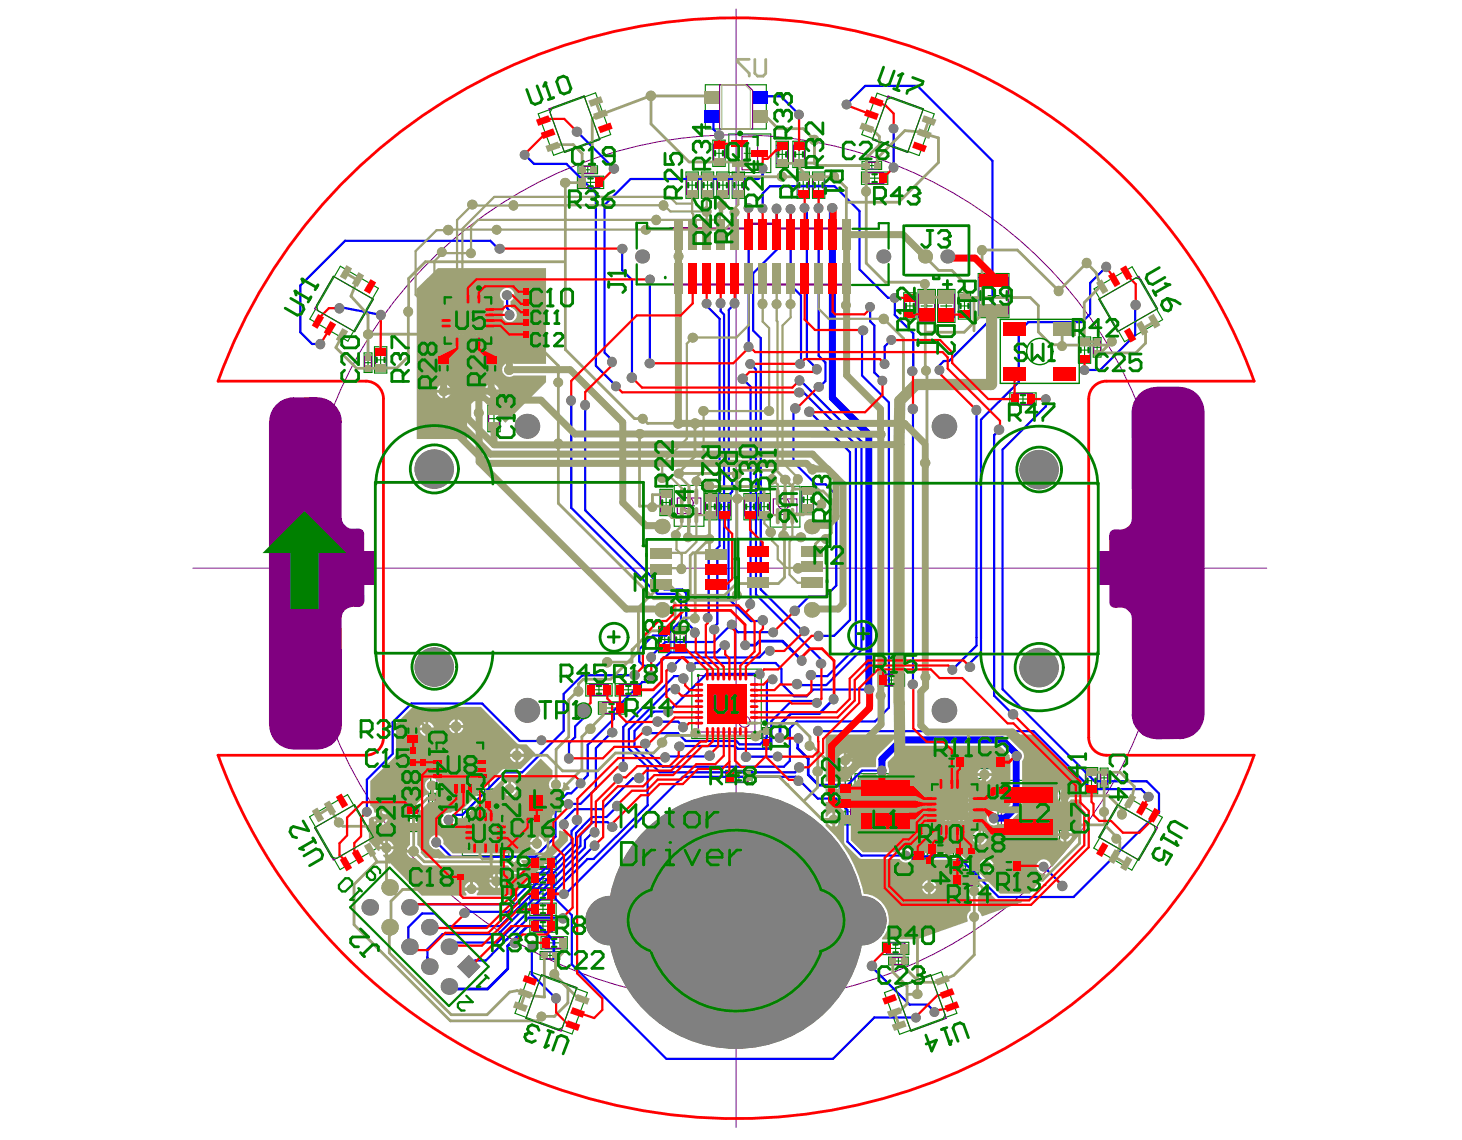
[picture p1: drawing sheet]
<svg xmlns="http://www.w3.org/2000/svg" width="258mm" height="201mm" viewBox="0 0 258 201" stroke-linecap="round" stroke-linejoin="round" font-family="sans-serif">
<g fill="none" stroke="#008000" stroke-width=".2">
<path d="M124.4 15h10.8v7.7h-10.8zM154.7 16.4l10.1 3.7-2.7 7.3-10.1-3.7zM94.9 20.1l10.2-3.7 2.6 7.3-10.1 3.7zM101.8 31.1h4.7v2.2h-4.7zM101.9 29.3h3.5v1.3h-3.5zM103.1 29.9h1.2M103.2 32.2h1.9M103.7 29.4v1.1M104.2 31.2v1.9M121 30.3h2.2v4.7h-2.2zM121.1 32.7h1.9M122.1 31.7v1.9"/>
<path d="M123.7 30.3h2.2v4.7h-2.2zM123.9 32.7h1.8M124.8 31.7v1.9M125.7 24.7h2.2v4.7h-2.2zM125.9 27h1.9M126.4 30.3h2.2v4.7h-2.2zM126.6 32.7h1.9M126.8 26.1v1.9M127.5 31.7v1.9M128.6 23.6h7.4v6.8h-7.4zM129.1 30.3h2.2v4.7h-2.2zM129.3 32.7h1.9"/>
<path d="M130.2 31.7v1.9M131.3 27h1.9M132.3 26.1v1.9M136.9 24.9h2.2v4.7h-2.2zM137 27.2h1.9M138 26.3v1.9M139.9 24.9h2.1v4.7h-2.1zM140 27.2h1.9M140.6 30.3h2.2v4.7h-2.2zM140.7 32.7h1.9M140.9 26.3v1.9M141.7 31.7v1.9"/>
<path d="M143.3 30.3h2.2v4.7h-2.2zM143.5 32.7h1.8M144.4 31.7v1.9M152 30.3h4.6v2.2h-4.6zM152.1 28.5h3.4v1.4h-3.4zM153.2 29.2h1.2M153.3 31.4h1.9M153.8 28.6v1.2M154.3 30.5v1.9M60 47l6.7 3.9-5.3 9.3-6.7-3.9zM77.4 51.4h10.3v10.3h-10.3zM81.6 56.5h1.9"/>
<path d="M82.5 55.5v2M92.1 50.7h1.4v3.4h-1.4zM92.2 58.3h1.4v3.4h-1.4zM92.2 54.3h1.4v3.5h-1.4zM92.2 52.4h1.2M92.3 60h1.2M92.3 56h1.2M92.8 51.8v1.2M92.9 55.4v1.2M92.9 59.4v1.2M159.4 51.6h2.2v4.7h-2.2zM159.6 54h1.8"/>
<path d="M160.5 53v1.9M161.9 51.1h3.1v5.8h-3.1zM162.5 54h1.9M163.5 53v2M165.4 51.1h3v5.8h-3zM165.9 54h2M166.9 53v2M169 51.6h2.2v4.7h-2.2zM169.2 54h1.9M170.1 53v1.9M172.5 48.2h5.5v7.8h-5.5zM174.3 52.1h1.9"/>
<path d="M175.3 51.2v1.9M190.2 59.4h2.2v4.7h-2.2zM192.8 59.5h1.4v3.5h-1.4zM193 51l6.7-3.9 5.4 9.3-6.7 3.9zM64.2 62.3h1.4v3.4h-1.4zM64.3 64h1.2M64.9 63.4v1.2M66.1 61.2h2.1v4.6h-2.1zM66.2 63.5h1.9M67.1 62.5v1.9M77.2 62.6h2.1v4.7h-2.1zM77.3 65h1.9"/>
<path d="M78.2 64v1.9M85.6 62.6h2.1v4.7h-2.1zM85.7 65h1.9M86 71.5h2.2v4.7h-2.2zM86.2 73.8h1.9M86.6 64v1.9M87.1 72.9v1.9M178.1 69.3h4.7v2.2h-4.7zM179.5 70.4h1.9M180.4 69.5v1.8M190.4 61.8h1.8M191.3 60.8v1.9"/>
<path d="M192.9 61.3h1.2M193.5 60.7v1.2M116.4 86.3h2.2v4.7h-2.2zM116.6 88.6h1.8M117.5 87.7v1.9M118.9 85.6h5.3v7.2h-5.3zM120.6 89.2h1.9M121.5 88.2v2M124.3 87.1h2.2v4.6h-2.2zM124.5 89.4h1.8M125.4 88.4v1.9M126.8 87.1h2.1v4.6h-2.1z"/>
<path d="M126.9 89.4h1.9M127.9 88.4v1.9M131.2 87.1h2.2v4.6h-2.2zM131.4 89.4h1.8M132.3 88.4v1.9M133.8 89.4h1.9M134.8 88.4v1.9M135.9 87.1h-2.2v4.6h2.2M135.9 85.8h5.2v7.2h-5.2zM137.5 89.4h2M138.5 88.4v2M141.3 85.8h2.2v4.7h-2.2z"/>
<path d="M141.5 88.1h1.9M142.4 87.2v1.9M116.2 110.5h2.1v4.6h-2.1zM116.3 112.8h1.9M117.2 111.9v1.8M118.9 110.5h2.2v4.6h-2.2zM119 112.8h1.9M120 111.9v1.8M122 118h12.3v12.3h-12.3zM154.9 118.9h4.7v2.1h-4.7zM156.3 120h1.9M157.2 119v1.9"/>
<path d="M71.6 126.6h2.2v4.6h-2.2zM71.8 128.9h1.9M72.2 131.7h1.4v3.4h-1.4zM72.3 133.4h1.2M72.7 127.9v1.9M72.9 132.8v1.2M74 131.8h1.4v3.5h-1.4zM74.1 133.6h1.2M74.7 133v1.2M75.6 139.9h1.4v3.5h-1.4zM76 130h10.2v10.2h-10.2zM80.1 135.1h2"/>
<path d="M81.1 134.1v2M85.5 139.2h1.3v3.4h-1.3zM86.9 139.2h1.4v3.4h-1.4zM103.3 120.6h4.7v2.2h-4.7zM104.7 121.7h1.9M105.5 123.8h4.7v2.2h-4.7zM105.6 120.7v1.9M106.9 124.9h1.9M107.9 123.9v1.9M108.5 120.6h4.7v2.2h-4.7zM109.9 121.7h1.9M110.8 120.7v1.9"/>
<path d="M127.2 124.1h1.9M128 135.9h4.7v2.2h-4.7zM128.2 123.2v1.9M129.4 137h1.9M130.3 136v1.9M134.5 128.3h1.4v3.5h-1.4zM134.6 130.1h1.2M135.2 129.5v1.2M148 135.4h2.2v4.6h-2.2zM148.2 137.7h1.8M149.1 136.8v1.8M150.8 136.5h10.9v10.8h-10.9z"/>
<path d="M163.4 137.3h10v10.1h-10zM165.5 133.4h4.7v2.2h-4.7zM166.9 134.5h1.9M167.9 133.6v1.8M172.7 133.4h4.6v2.2h-4.6zM174.1 134.5h1.8M175 133.6v1.8M176 137.7h10.9v10.8h-10.9zM191.4 135.4h2.2v4.6h-2.2zM191.6 137.7h1.9M192.5 136.8v1.8M194.1 135.5h1.3v3.4h-1.3z"/>
<path d="M194.2 137.2h1.1M194.8 136.6v1.2M54.6 144.1l6.7-3.9 5.4 9.3-6.7 3.9zM69.9 143.1h1.4v3.5h-1.4zM70 144.9h1.2M70.6 144.3v1.1M71.7 142h2.2v4.7h-2.2zM71.9 144.4h1.9M72.8 143.4v1.9M75.7 141.7h1.2M76.3 141.1v1.1M80.5 154h3.4v1.4h-3.4z"/>
<path d="M81.6 142.7h8.2v8.2h-8.2zM81.6 154.7h1.2M82.2 154.1v1.2M84.7 146.8h1.9M85.6 140.9h1.1M85.7 145.8v2M86.1 140.3v1.2M87 140.9h1.2M87.6 140.3v1.2M93.1 140.1h5.8v3.1h-5.8zM93.5 151.2h4.6v2.1h-4.6zM93.5 153.9h4.6v2.2h-4.6z"/>
<path d="M93.5 156.6h4.6v2.2h-4.6zM93.5 159.3h4.6v2.2h-4.6zM94 143.7h1.4v3.4h-1.4zM94.1 145.4h1.2M94.7 144.8v1.2M94.8 157.7h1.9M94.8 152.3h1.9M94.8 155h1.9M95 141.7h2M95.8 151.3v1.9M95.8 154v1.9M95.8 156.7v1.9"/>
<path d="M95.8 159.5v1.8M96 140.7v1.9M148 140.9h2.2v4.6h-2.2zM148.2 143.2h1.8M149.1 142.2v1.9M155.3 141.9h1.9M156.2 140.9v2M160.8 149.9h2.2v4.7h-2.2zM161 152.3h1.9M161.9 151.3v1.9M163.2 151h1.4v3.5h-1.4zM163.3 152.7h1.2"/>
<path d="M163.6 148.7h4.6v2.2h-4.6zM163.9 152.2v1.1M164.9 149.8h1.9M165.9 148.9v1.8M167.4 142.3h2M168 151.7h4.6v2.1h-4.6zM168 154.1h4.6v2.2h-4.6zM168.4 141.4v1.9M168.6 149.3h3.4v1.4h-3.4zM169.4 152.7h1.9M169.4 155.2h1.9M169.7 150h1.2"/>
<path d="M170.3 149.4v1.2M170.3 151.8v1.9M170.3 154.3v1.8M175.7 151.7h4.6v2.1h-4.6zM177 152.7h1.9M178 151.8v1.9M180.5 143.1h2M181.5 142.1v2M186.8 141.8h2.1v4.6h-2.1zM186.9 144.1h1.9M187.8 143.2v1.9M198.3 140.3l6.7 3.9-5.4 9.3-6.7-3.9z"/>
<path d="M93.5 162.3h4.6v2.1h-4.6zM93.5 171.4l10.1 3.7-2.7 7.3-10.1-3.7zM94.8 160.4h1.9M94.8 163.4h1.9M95.3 167.8h3.4v1.4h-3.4zM95.4 165.2h4.7v2.2h-4.7zM95.8 162.4v1.9M96.4 168.5h1.2M96.8 166.3h1.9M97 167.9v1.2M97.7 165.4v1.8M155.7 166.2h4.6v2.2h-4.6z"/>
<path d="M156 175.1l10.1-3.7 2.7 7.3-10.1 3.7zM156.7 168.8h3.5v1.4h-3.5zM157 167.3h1.9M157.9 169.5h1.2M158 166.4v1.8M158.5 168.9v1.2"/>
</g>
<g fill="none" stroke="#800080" stroke-width=".2">
<path d="M131.8 15l1 .9M102.5 31.2h3.3M102.6 29.4h2.2v1.1h-2.2zM123.9 34.3h1.8M123.9 31h1.8M126.6 34.3h1.9M126.6 31h1.9M127.8 25.4v3.3M130.9 29.9h2.7M130.9 24.1h2.7M92.2 53.5h1.2M92.2 51.3h1.2"/>
<path d="M92.3 58.9h1.2M92.3 57.1h1.2M92.3 55h1.2M64.3 65.1h1.2M64.3 62.9h1.2M92.3 61.1h1.2M126.9 91h1.9M126.9 87.7h1.9M131.4 91h1.8M131.4 87.7h1.8M119 114.4h1.9M119 111.2h1.9"/>
<path d="M71.8 130.5h1.9M71.8 127.3h1.9M72.3 132.3h1.2v2.2h-1.2zM74.1 132.5v2.1M75.3 132.5v2.1M85.6 139.8v2.2M86.7 139.8v2.2M87 139.8h1.2v2.2h-1.2zM104 120.7v1.9M107.3 120.7v1.9M109.2 120.7v1.9M112.5 120.7v1.9"/>
<path d="M128.7 136v1.9M132 136v1.9M134.6 129h1.2v2.1h-1.2zM70 143.8v2.1M71.2 143.8v2.1M71.9 146h1.9M71.9 142.7h1.9M75.7 140.6h1.2v2.1h-1.2zM81.1 154.1v1.2M83.3 154.1v1.2M93.9 140.3v2.7M94.1 144.3v2.2"/>
<path d="M94.1 156.7v1.9M95.3 144.3v2.2M97.4 156.7v1.9M95.9 167.9h2.2v1.2h-2.2z"/>
</g>
<path d="M132.2 39.5v.8M137 39.5v.8" fill="none" stroke="#800080" stroke-width=".39"/>
<circle cx="137" cy="39.5" r=".2" fill="#800080"/>
<g fill="none" stroke="#800080" stroke-width=".2">
<path d="M96.8 19.2l6.2-2.3 2.8 7.7-6.2 2.3zM131.8 15h-4.9v7.7h5.9v-6.8M156.6 16.9l6.3 2.3-2.8 7.7-6.2-2.3zM102.5 31.2v1.9h3.3v-1.9M121.1 31h1.9v3.3h-1.9zM123.9 31v3.3M125.7 31v3.3M126.6 31v3.3M127.8 25.4h-1.9v3.3h1.9M128.5 31v3.3M129.3 31h1.9v3.3h-1.9zM130.9 24.1v5.8"/>
<path d="M133.6 24.1v5.8M137 25.6h1.9v3.3h-1.9zM140 25.6h1.9v3.3h-1.9zM140.7 31h1.9v3.3h-1.9zM143.5 31h1.8v3.3h-1.8zM152.6 30.5h3.3v1.9h-3.3zM152.7 28.6h2.2v1.2h-2.2zM58.8 48.7l7.1 4.1-3.4 5.7-7-4zM78.5 52.5h8.1v8.1h-8.1zM92.2 51.3v2.2M92.3 58.9v2.2M92.3 55v2.1"/>
<path d="M93.4 51.3v2.2M93.5 55v2.1M93.5 58.9v2.2M159.6 52.3h1.8v3.3h-1.8zM162.1 51.8h2.7v4.3h-2.7zM165.5 51.8h2.8v4.3h-2.8zM169.2 52.3h1.9v3.3h-1.9zM172.7 48.9h5.1v6.5h-5.1zM193.8 52.8l7.1-4.1 3.3 5.8-7.1 4zM64.3 62.9v2.2M65.5 62.9v2.2M66.2 61.9h1.9v3.2h-1.9z"/>
<path d="M77.3 63.3h1.9v3.3h-1.9zM85.7 63.3h1.9v3.3h-1.9zM86.2 72.2h1.9v3.3h-1.9zM178.8 69.5h3.3v1.8h-3.3zM190.4 60.1h1.8v3.3h-1.8zM192.9 60.2h1.2v2.1h-1.2zM116.6 87h1.8v3.3h-1.8zM119.5 87.8h4.1v2.8h-4.1zM124.5 87.7h1.8v3.3h-1.8zM126.9 87.7v3.3M128.8 87.7v3.3M131.4 87.7v3.3"/>
<path d="M133.2 87.7v3.3M133.8 87.7h1.9v3.3h-1.9zM136.4 88h4.2v2.8h-4.2zM141.5 86.5h1.9v3.3h-1.9zM116.3 111.2h1.9v3.2h-1.9zM119 111.2v3.2M120.9 111.2v3.2M123.2 119.2h9.9v9.9h-9.9zM155.6 119h3.3v1.9h-3.3zM71.8 127.3v3.2M73.7 127.3v3.2M74.1 132.5h1.2"/>
<path d="M74.1 134.6h1.2M77.1 131h8.1v8.1h-8.1zM85.6 139.8h1.1M104 120.7h3.3M104 122.6h3.3M106.2 123.9h3.3v1.9h-3.3zM109.2 120.7h3.3M109.2 122.6h3.3M128.7 137.9h3.3M128.7 136h3.3M148.2 136h1.8v3.4h-1.8zM164.4 138.3h8v8h-8z"/>
<path d="M166.2 133.6h3.3v1.8h-3.3zM173.3 133.6h3.4v1.8h-3.4zM191.6 136.1h1.9v3.2h-1.9zM194.2 136.1h1.1v2.2h-1.1zM55.5 146l7-4.1 3.4 5.8-7.1 4zM70 145.9h1.2M70 143.8h1.2M71.9 142.7v3.3M73.8 142.7v3.3M81.1 154.1h2.2M81.1 155.3h2.2M82.7 143.9h5.9v5.8h-5.9z"/>
<path d="M85.6 142h1.1M93.9 140.3h4.2v2.7h-4.2M94.1 151.3h3.3v1.9h-3.3zM94.1 154h3.3v1.9h-3.3zM94.1 159.5h3.3v1.8h-3.3zM94.1 158.6h3.3M94.1 156.7h3.3M94.1 144.3h1.2M94.1 146.5h1.2M148.2 141.5h1.8v3.4h-1.8zM151.4 146.8v-9.8h9.8v9.8M161 150.6h1.9v3.3h-1.9z"/>
<path d="M163.3 151.7h1.2v2.1h-1.2zM164.2 148.9h3.3v1.8h-3.3zM168.7 151.8h3.2v1.9h-3.2zM168.7 154.3h3.2v1.8h-3.2zM169.2 149.4h2.2v1.2h-2.2zM176.3 151.8h3.3v1.9h-3.3zM176.6 148v-9.9h9.8v9.9M186.9 142.4h1.9v3.4h-1.9zM197.1 141.9l7.1 4.1-3.3 5.7-7.1-4zM94.1 162.4h3.3v1.9h-3.3zM95.5 171.9l6.2 2.3-2.7 7.7-6.2-2.3zM96.1 165.4h3.3v1.8h-3.3z"/>
<path d="M156.3 166.4h3.3v1.8h-3.3zM157.4 168.9h2.2v1.2h-2.2zM157.9 174.2l6.2-2.3 2.8 7.7-6.2 2.3z"/>
<circle cx="84.7" cy="54.4" r=".99"/>
<circle cx="121.3" cy="88.7" r=".99"/>
<circle cx="138.2" cy="88.9" r=".99"/>
<circle cx="78.9" cy="137.3" r=".99"/>
<circle cx="131.3" cy="127.3" r=".99"/>
<circle cx="86.7" cy="145.7" r=".99"/>
<circle cx="166.3" cy="144.5" r=".99"/>
</g>
<path d="M132.2 39.5h4.8M118.2 40.3h14M118.7 50.2h31.3M137 40.3h12.9" fill="none" stroke="#800080" stroke-width=".39"/>
<g fill="#800080">
<path d="M64.2 97.2h2v5.9h-2z"/>
<path d="M193.7 97.3h2v5.9h-2z"/>
<path d="M48.7 71.4a4.2 4.2 0 0 1 3.2-1.3l3.9-.1a4.5 4.5 0 0 1 4.5 4.5v16.8a2.19 2.19 0 0 0 2.9 1.9 .94 .94 0 0 1 1 1.1l.1 11.8a1.01 1.01 0 0 1-1.1 1 2.22 2.22 0 0 0-2.9 2v18.7a4.5 4.5 0 0 1-4.5 4.4h-3.9a4.4 4.4 0 0 1-4.5-4.4v-53.3a4.6 4.6 0 0 1 1.3-3.1z"/>
<path d="M200.9 69.5a4.6 4.6 0 0 1 3.2-1.3h3.9a4.4 4.4 0 0 1 4.5 4.5v53.2a4.4 4.4 0 0 1-4.5 4.5h-3.9a4.5 4.5 0 0 1-4.5-4.5v-16.7a2.19 2.19 0 0 0-2.9-2 .94 .94 0 0 1-1-1l-.1-11.8a1.01 1.01 0 0 1 1.1-1 2.22 2.22 0 0 0 2.9-2v-18.7a4.6 4.6 0 0 1 1.3-3.2z"/>
</g>
<g fill="none" stroke="#800080" stroke-width=".18">
<path d="M129.8 1.6v197.3M34 100.2h189.4"/>
<circle cx="129.9" cy="100.2" r="76.5"/>
</g>
<g fill="#9ea175">
<path d="M73.5 50.9l3.7-3.6h19.1v16.9h-5.7a1.28 1.28 0 0 0-2 1 1.28 1.28 0 0 0 2 1h5.7v1.2l-7.1 7.2-3.7-3.7a2.19 2.19 0 0 0-3.1 1.1v5.4h-8.9zM80.1 55.6l.1 .2 .5 .6v.2l-.5 .6-.1 .3h1.3v.2h.2v1.2h.3l.5-.5h.2l.6 .5h.3v-1.2h.2v-.2h1.3l-.1-.3-.5-.6v-.2l.5-.6 .1-.2h-1.3v-.3h-.2v-1.2l-.3 .1-.6 .5h-.2l-.5-.5-.3-.1v1.2h-.2v.3zM84 54.1v1h1a1.27 1.27 0 0 0-1-1zM80.5 54.5l-.4 .6h1v-1zM88.6 51.2a1.2 1.2 0 0 0 .3 1.9l.1 1.6a1.27 1.27 0 0 0 .2 1.9 1.27 1.27 0 0 0 1.8-.5 1.27 1.27 0 0 0-.7-1.7l-.3-.3v-1a1.25 1.25 0 0 0 .5-1.8 1.25 1.25 0 0 0-1.9-.1zM84 58v.9a1.27 1.27 0 0 0 1-.9zM80.1 58a1.27 1.27 0 0 0 1 .9v-.9zM87 67.7v1h1a1.27 1.27 0 0 0-1-1zM85.9 68.1l-.4 .6h1v-1zM78.5 67.8v1h1a1.27 1.27 0 0 0-1-1zM77.4 68.1l-.3 .7h1v-1zM87 69.2v1a1.27 1.27 0 0 0 1-1zM85.5 69.2a1.27 1.27 0 0 0 1 1v-1zM78.5 69.3v.9a1.27 1.27 0 0 0 1-.9zM77.1 69.3a1.27 1.27 0 0 0 1 .9v-.9z"/>
<path d="M145.6 139.1h4.1l2.6-2.6h2.2a1.26 1.26 0 0 0 1.8 .5 1.26 1.26 0 0 0 .3-1.8v-.8l2.9-2.9h16.8l1.8 1.8 .1 .6v8l-1.4 1.4h-.8a1.28 1.28 0 0 0-2 1 1.28 1.28 0 0 0 2 1h1.3l.7-.2 2-2 .2-.4 .1-.4v-8a1.32 1.32 0 0 0-.3-2.1l-2.5-2.4 .1-.2h4.5l8.7 8.6v1.5h-1.9a1.27 1.27 0 0 0-1.9-.3 1.27 1.27 0 0 0 0 1.9 1.27 1.27 0 0 0 1.9-.3h1.9v5.8l-5.2 6.1-.2-.1a1.26 1.26 0 0 0-1.3-1.2 1.26 1.26 0 0 0-1.2 1.3 1.26 1.26 0 0 0 1.4 1.2l.1 .2-2.8 3.3h-5.2l-7.2-7.1h-8.3a1.24 1.24 0 0 0-1.1-.9 1.24 1.24 0 0 0-1.2 .7h-6.4l-2.1-2.1v-5.3l-.2-.5-2-2-.4-.1h-1.9zM173.9 135.4v1h1a1.27 1.27 0 0 0-1-1zM172.8 135.7l-.4 .7h1v-1zM173.9 136.9v1a1.27 1.27 0 0 0 1-1zM172.4 136.9a1.27 1.27 0 0 0 1 1v-1zM166 141.4v.3l.5 .5v.2l-.5 .6v.3h1.2v.2h.3v1.3l.6-.4 .1-.2h.3l.1 .2 .7 .4v-1.3h.3v-.2h1.2v-.3l-.5-.6v-.2l.5-.5v-.3h-1.2v-.2h-.3v-1.3l-.7 .4-.1 .2h-.3l-.1-.2-.6-.4v1.3h-.3v.2zM169.8 139.9v1h1a1.27 1.27 0 0 0-1-1zM166.3 140.3l-.3 .6h1v-1zM169.8 143.8v1a1.27 1.27 0 0 0 1-1zM166 143.8a1.27 1.27 0 0 0 1 1v-1zM188.1 146v1h1a1.27 1.27 0 0 0-1-1zM187 146.3l-.4 .7h1v-1zM173.1 146.5v1h1a1.27 1.27 0 0 0-1-1zM171.9 146.9l-.3 .6h1v-1zM188.1 147.5v1a1.27 1.27 0 0 0 1-1zM186.6 147.5a1.27 1.27 0 0 0 1 1v-1zM173.1 148v1a1.27 1.27 0 0 0 1-1zM171.6 148a1.27 1.27 0 0 0 1 1v-1zM174.3 151.5v1h1a1.27 1.27 0 0 0-1-1zM173.1 151.9l-.3 .6h1v-1zM174.3 153v1a1.27 1.27 0 0 0 1-1zM172.8 153a1.27 1.27 0 0 0 1 1v-1z"/>
<path d="M145.6 129.6h12.4l.2 .1 .1 .1-3.5 3.4a3.2 3.2 0 0 0-.3 2.1l-2.7 .1-2.5 2.5h-3.7zM149.3 132.9v1h1a1.27 1.27 0 0 0-1-1zM148.2 133.2l-.3 .7h.9v-1zM149.3 134.4v.9a1.27 1.27 0 0 0 1-.9zM147.9 134.4a1.27 1.27 0 0 0 .9 .9v-.9z"/>
<path d="M145.6 141.5h1.6l1.7 1.6v5.6l2.6 2.7 .5 .1h6.7a1.24 1.24 0 0 0 2 .2h8l7 7 .4 .1h4.2v.1l-.1 .3-6.9 2.4-.8-1v-2.4a1.27 1.27 0 0 0 .3-1.9 1.27 1.27 0 0 0-1.9 0 1.27 1.27 0 0 0 .3 1.9v2.4a1.23 1.23 0 0 0-.5 1.7v.3l-8.9 3.1h-6.1l-.1-.2a4.7 4.7 0 0 0 .9-4.9 4.7 4.7 0 0 0-4.2-2.9 22.2 22.2 0 0 0-6.7-12v-.6h.3l.3 .3 .6 .4v-2.5l-.6 .4-.3 .4h-.3zM147.3 143.3v1h1a1.27 1.27 0 0 0-1-1zM147.3 144.8v1a1.27 1.27 0 0 0 1-1zM164.1 155.3v.9h1a1.27 1.27 0 0 0-1-.9zM163 155.6l-.3 .6h1v-.9zM164.1 156.7v1a1.27 1.27 0 0 0 1-1zM162.7 156.7a1.27 1.27 0 0 0 1 1v-1z"/>
<path d="M69.9 127.6l2.9-2.9h12l6.4 6.4 .5 .2h1.2l1.5 1.6v.2l-2.5 2.5h-2.9l-.4 .2-7.3 7.3h-1.2l-.6 .3a1.27 1.27 0 0 0-1.6 1 1.27 1.27 0 0 0 1.2 1.5 1.27 1.27 0 0 0 1.3-1.4l.2-.2h1l.4-.2 7.3-7.3h3.1l3-3 2.1 2.1v1.4a1.27 1.27 0 0 0-.6 1.6 1.27 1.27 0 0 0 1.6 .7 1.27 1.27 0 0 0 .8-1.5l.2-.1 1 .9v.4l-.8 .2-2.2 2.2-.1 5.6-1.2 1.2-.2-.1a1.36 1.36 0 0 0-1-.9v1.3h-.3v.2h-1.2a1.36 1.36 0 0 0 .9 1l.1 .2-.3 .3h-14.4l-1.6-1.6a1.26 1.26 0 0 0-1.1-1.6 1.26 1.26 0 0 0-1.4 1.4 1.26 1.26 0 0 0 1.7 1l1.3 1.4-.1 .3h-3.5l-.9-1a1.19 1.19 0 0 0-.6-1.4v-5.5l2-2h.7a.68 .68 0 0 0 .6-.7v-1.2a1.26 1.26 0 0 0 .3-1.9 1.26 1.26 0 0 0-2 0 1.26 1.26 0 0 0 .4 1.9v.6l-.7 .2-2.5 2.6-.1 6a1.26 1.26 0 0 0-.5 1.6 1.26 1.26 0 0 0 1.5 .8l1.1 1.1 .4 .1h14.9l.1 .2a1.27 1.27 0 0 0 1.8 1.3 1.27 1.27 0 0 0 .3-2.1l.1-.3h2.4l.4-.1 3.6-3.6 .2-.4v-1l.2-.1 .7 .2 .5-.1 .2 .3v1.4l-9.7 9.6h-6.4v-.2l.3-.7h-2.4l.3 .7-.1 .3h-7.8l-6.9-7.1 .2-.2 .2 .1v-1h-1l.1 .2-.3 .1-1.6-1.7v-4l.5-.3 .3 .1v-.2h1v-1l-.6 .4-.3-.1a1.18 1.18 0 0 0-.7-1.2v-4.3l4.5-4.6zM80.7 126.9v1h1a1.27 1.27 0 0 0-1-1zM79.6 127.3l-.4 .6h1v-1zM75.5 127.3v1h1a1.27 1.27 0 0 0-1-1zM74.4 127.7l-.3 .6h.9v-1zM80.7 128.4v1a1.27 1.27 0 0 0 1-1zM79.2 128.4a1.27 1.27 0 0 0 1 1v-1zM75.5 128.8v1a1.27 1.27 0 0 0 1-1zM74.1 128.8a1.27 1.27 0 0 0 .9 1v-1zM91.4 132v1h1a1.27 1.27 0 0 0-1-1zM90.3 132.3l-.4 .7h1v-1zM91.4 133.5v1a1.27 1.27 0 0 0 1-1zM89.9 133.5a1.27 1.27 0 0 0 1 1v-1zM90.1 137.9v1h1a1.27 1.27 0 0 0-1-1zM89 138.2l-.3 .7h1v-1zM90.1 139.4v1a1.27 1.27 0 0 0 1-1zM88.7 139.4a1.27 1.27 0 0 0 1 1v-1zM67.4 143v1h1a1.27 1.27 0 0 0-1-1zM67.4 144.5v1a1.27 1.27 0 0 0 1-1zM65.9 144.5a1.27 1.27 0 0 0 1 1v-1zM93.8 147.9l-.3 .6h1v-1zM68.4 148.3v1h1a1.27 1.27 0 0 0-1-1zM67.3 148.7l-.4 .6h1v-1zM68.4 149.8v1a1.27 1.27 0 0 0 1-1zM87.8 154.2v1h1a1.27 1.27 0 0 0-1-1zM86.7 154.5l-.4 .7h1v-1zM83.4 155.6v.9h1a1.27 1.27 0 0 0-1-.9zM82.3 155.9l-.3 .6h.9v-.9zM87.8 155.7v.9a1.27 1.27 0 0 0 1-.9zM86.3 155.7a1.27 1.27 0 0 0 1 .9v-.9z"/>
</g>
<path d="M59.8 145.1l.7 .6M68.2 156.1l1.7 1.7M75.4 140.8h.9" fill="none" stroke="#9ea175" stroke-width=".49"/>
<path d="M59.7 54.1l.2 .1M75.4 168.9v2.1M85.7 169.4h-1.9l-1 1.1" fill="none" stroke="#00f" stroke-width=".39"/>
<circle cx="89.4" cy="165.7" r=".2" fill="#00f"/>
<path d="M89.5 54.4l.4 .5M89.5 52l.1 .1M89.6 55.2l.3 .3M98 157l-.1 1.5M88.6 165.4h.1M89.9 164l-2.2 2.3" fill="none" stroke="#00f" stroke-width=".39"/>
<path d="M90.6 36.2l-.1 .1" fill="none" stroke="#9ea175" stroke-width=".39"/>
<circle cx="97.3" cy="156.7" r=".2" fill="#00f"/>
<g fill="none" stroke="#00f" stroke-width=".39">
<path d="M106.6 62.2l1.8 1.8M112.8 116.7l.7 .7M100.8 139.9h-.7l-1.3 1.3M101.5 128.1v1.9l-1.1 1.1M102.9 138.1l-.3 .3M103.2 125.6v.8M103.7 136.8l-1 1M108 129.1v.1M108.3 125.3v1.2M108.3 126.5v.3M111.6 137.3h1M112.8 137.2v.1"/>
<path d="M99.4 144.7v.6M99.8 157.3h.4M101.3 153.8h.1M101.4 142.7l-.5 .5M101.5 145l.3 .3v.2l-1 1.1M103.2 148.2v1.3M104.4 144.1l-1.7 1.8M104.6 149.4h.5M104.6 145l-2.2 2.3M104.7 146.8v.4h-.5M107.2 145l.8 .8M108.9 142.2h.1"/>
<path d="M99.7 161.9h.4"/>
</g>
<path d="M111.6 114.5l-.1 .1M101.8 121.9l-1.5 1.6M103.6 129l-1 1" fill="none" stroke="#9ea175" stroke-width=".49"/>
<circle cx="111.6" cy="114.5" r=".25" fill="#9ea175"/>
<path d="M111.9 73.8h1.5M114.8 111.3h2.3" fill="none" stroke="#9ea175" stroke-width=".49"/>
<circle cx="115.3" cy="105.6" r=".25" fill="#9ea175"/>
<g fill="none" stroke="#9ea175" stroke-width=".39">
<path d="M117.1 36.2h.1M124.7 37.3l-.1 .1M127.4 36.2v1.3l-1.3 1.3M129.6 37.4v1.3l-1.8 1.8M134.5 53.6v3.1l1.2 1.2v14.1l.5 .5M137 53.6v3l.1 .1v26.1l-1.3 1.3 .4 .4M139.5 53.6v2.4l-1.5 1.4v24.2l2.5 2.4h.7M121.1 60.6v16.8M124.4 72.6l-.3 .2v10.2l-1.3 1.3v.8M116.8 81.7v2.6M119 94.6l.3 .3v2l1 1v2.1M136.2 93.9v1.5l1 1v2.2"/>
<path d="M141.1 84l-.4 .5M138.7 100.2h2.1"/>
</g>
<g fill="none" stroke="#00f" stroke-width=".39">
<path d="M105.1 34.1v30.4M106.6 36.2v26M132.1 37.2v23.9M134.5 29.7v1.1M135.8 32.9l-1.3 1.2v2.6M137 36.8v7.3M139.5 36.9v13.4l1.8 1.8v11.9l-.2 .2M141.9 36.7l.4 .4v26.2l1.8 1.8M144.4 36.7v26M151.6 37.2v10.3M175.1 28.4v27.6M53 50.4v8.2"/>
<path d="M89.5 52v2.4M109.7 44v3.7M111.5 49.4v17.2M114.6 49.4v14.7M126.9 56.2v40.1M127.1 53.5v1.4l.6 .6v41.9l-1.2 1.1v11.5M129.6 53.5l-1 1.2v29.5l.5 .7v1.8l-.5 .7v1.2M132.8 48.2v10.1M134.2 59.6v44.4M152.1 58.8v7.4M154.2 57.4v8.3l1.5 1.4M157.2 59.9l-1.1 1.2v3.1"/>
<path d="M157.8 52.5v3l3.3 3.3v6M179.7 58.5v8.9M192.3 49.9v5.5l-1.4 1.4M200.3 53.7l-.1 5.4M55 60.7h1.5M100.8 70.6v19M103.2 71.4v18.6M131 66.8l1.4 1.4v37.7l-.4 .4M132.4 64.2l.9 1v39.7M140 72.7v8.8M149.9 79.8v29.5M151 78.4v35.8"/>
<path d="M152 77.9v36.7M156.8 71v53.8l-2.4 2.5M161 72.1v48.7M167.4 63.7h-.9l-.8 .7M172.2 72.2v41.7M173 74v38.8M176.7 75.4l-1.3 1.3v46M176.8 79.3v42.3M184.5 70.4v1.3M125 98.3v10.6M128.5 88.5v17.1M147.5 87.3v16"/>
<path d="M112.8 114.5v2.2M115.2 112.1h2.3M117.3 113.2l-2.7 2.8M118.9 119.3h1.9M119.2 104.8l.9 .9v3.8M120.3 116l-1.4 1.3v.6M120.4 104l.7 .7v5M122.7 116.9l-.5 .5M122.7 111.4l-.4 .3M127.6 113.9l-1.2 1.2M135 114.9h.9M136.2 119.5l-.9 .9v9.7l-1.2 1.2"/>
<path d="M144.7 116.2v1M173 112.9v2.1l-1.9 1.9v.7M64.7 137.5v5.7M69.3 127.4v5.6M99.4 122.4v6.5M100.4 131.1v2.8M103.7 131.4v5.4M105.1 132v7.1l-2.7 2.7M110.9 128.7v3.4M111.9 128.9v2.9M119.6 129.3l1.4 1.4M119.6 127.3l1.2 1.1"/>
<path d="M136.1 127.2v4.6l-.2 .3M140.2 120.7l.5 .5 .4-.4M140.6 127.3l-1.3 1.2v5.7l-1 1M141.2 135.3l-.9 .9M143.5 121.6l-1.2 1.2M144.4 129l-.2 .2M153.1 121.6v.1M201.3 139.2l1.3 1.3M202.3 137.8l2.1 2.2v3.4M73.1 159.5l-1.2 1.2M81.6 143.7h-1.5l-1 .9M98 142v5.6"/>
<path d="M100.8 146.6v2M101 143.2l-1.6 1.5M101.6 147v1.9M102.4 147.3v1.9M103.6 151.5h1.1M104.2 147.2l-1 1M108.9 142.2l-1.9 1.9M187.4 156.1v.1M72 163.5v3.5M82.4 170.9h1.7M87.7 166.3h-7.3l-1.5 1.4M87.9 164.8h-9.8l-2.7 2.6v1.5"/>
<path d="M90.2 164.8l-.8 .9M93.8 167v4.9M100.9 161.4v8.7M153.7 170.6h.1M163.6 177.2l1.3 1.3"/>
</g>
<g fill="none" stroke="#9ea175" stroke-width=".49">
<path d="M99.7 32.2v29.5M135 20.5l2.2 2.2M152.8 33.7v12.7M65 58.9h9.1M72.1 49.1v5.9M155.9 56.2l.3 .3M159.4 59.7v9.6M163.2 50.1v14.8M98.5 67.4v21.4M112.8 76.6v12.7M122.6 75v5.5M196.1 60.2l-.6 .7"/>
<path d="M120.1 89.3l1.3 1.3v4.1M124.5 94.7l.5 .5M125.1 86.1v8.9l-2.5 2.6v11.9M138.3 94l.8 .8h2l.2-.2M138.5 84.6l1.7 1.7M140 90.7l-1.8 1.7v2M144.3 86.3l.3 .3h.6M144.9 89l-1.7 1.7M146.6 88.1v5.9M111.5 114.6v2.2M119.1 106.4v2.8M76.3 138.7v2.1"/>
<path d="M100.3 123.5v6.5M102.6 130v5.7M142.3 131.2h.6M144.3 132.6v3.4M67.1 144.3l-1.4 1.4M68.2 149.5v6.6M71 156.9l-2 2.1v4.4M75.4 140.8l-2.4 2.4v6.9M87.4 155.5h.2l-.2 .2h-.3M87.5 155.5l-.2 .2v.3M171.8 157.1v4.6M194.9 143.2v2.3"/>
<path d="M95.5 179.3h2.3M100.2 174.3v2.6M161.8 164.7v10.6"/>
</g>
<path d="M131.5 113.8h1.7M140.7 130.3v1.7M142.6 133.9v2.8l1.8 1.8M153.2 121.6l-.1 .1M80.4 174.4h5.6M89.6 166.9v4M95.1 163.4l2.6 2.6v3.1" fill="none" stroke="#00f" stroke-width=".49"/>
<path d="M119.7 45.2v29.5M84.5 72.8v8.7M155.3 72.2v3.6M155.4 76.4v45.9M148.7 85.4v21.1l-.8 .9M163.2 81.6v37.8" fill="none" stroke="#9ea175" stroke-width="1.2"/>
<path d="M146.8 36.7v33.5M155.6 134v1.9M179.3 133v9.3" fill="none" stroke="#00f" stroke-width="1.2"/>
<path d="M158.7 70.7l-.1 7.7v45.2" fill="none" stroke="#9ea175" stroke-width="2"/>
<circle cx="90.2" cy="164.8" r=".2" fill="#00f"/>
<g fill="none" stroke="#00f" stroke-width=".39">
<path d="M133.8 17h3.9l3.2 3.2M149.3 18.4l3.3-3.2h9.2l13.3 13.2M92.6 27.3l1.6 1.6h5.7l5.2 5.2M101.8 23.2l6.5 6.6M125.8 20.9v1.9l1.1 1M134.5 30.8l-.7 .8h-22.6l-4.6 4.6M135.8 32.9h11.4l4.4 4.3M157.6 22.6v6.3M53 58.6l2 2.1M59.9 54.2l7.3 1.3M87.9 43.9l-1.4-1.4h-25.6l-7.9 7.9M109.7 47.7l1.8 1.7"/>
<path d="M124.7 54l2.2 2.2M132.8 58.3l1.4 1.3M137 44.1l-4.2 4.1M151.6 47.5l5 5h1.2M153.5 54.1v2.6l.7 .7M175.1 56l-7.7 7.7M190.9 56.8h-9.5l-1.7 1.7M195.2 47.1l-2.9 2.8M200.2 59.1l-6.1 6.2h-2.8M105.1 64.5l3.6 3.6M141 69.2h.7l9.3 9.2M141.1 67.1l10.9 10.8"/>
<path d="M142.8 72.6l7.1 7.2M144.4 62.7l1.2 1.2v3.3l-1.1 1.1M152.1 66.2l4.7 4.8M179.7 67.4l-6.7 6.6M184.5 71.7l-7.7 7.6M100.8 89.6l15.2 15.2h3.2M103.2 90l14 14h3.2M126.9 96.3l-1.9 2M140 81.5l3.9 3.9h1.7l1.9 1.9M112 119.1h-9.3l-3.3 3.3M115 119.4l-.9 .9h-.8l-5 5M115.2 112.1l-2.4 2.4"/>
<path d="M118.9 119.3l-9 8.9v7.2M120.1 109.5l-2.6 2.6M121.1 109.7l1.6 1.7M122.7 116.9h14.1l1 1.1M126.4 115.1h-8.2l-2.4 2.3h-2.3M126.5 110l-.7 .7M128.5 105.6l4 3.9h2.6M128.9 110.3l-3.1 2.9h-8.5M128.9 110.2l1.3 1.3h6.2M133.3 104.9l11.4 11.3M134 118.9h-9.4l-6.6 6.5M134.2 104l7.5 7.5"/>
<path d="M135 114.9l-1.1 1.1h-13.6M137.8 118.1v2.5l2.3 2.2h2.2M147.5 103.3l-2 2h-2.8l-2.5 2.4M149.9 109.3l-2.8 2.9h-2.7M151 114.2l-5.1 5.1h-2.9M152 114.6l-6.3 6.2h-4.6M172.2 113.9l-4.2 4.2M69.3 127.4l3.3-3.3h12.5l6.6 6.6h3.9M69.3 133l-4.6 4.5M99.4 128.9l-7.3 7.3h-3.1l-7.4 7.5M102.6 138.4h-.4l-1.4 1.5M103.2 126.4l-1.7 1.7"/>
<path d="M108 129.1l-2.9 2.9M108.3 126.8l-4.6 4.6M110.9 132.1l3.3 3.2v6.7l-9.5 9.5M111.6 137.3l-5.4 5.4h-4.8M111.9 131.8l4.5 4.4h17.1M113.8 129.3h5.8M113.9 131.3v1l3 2.9h21.4M115.5 127.3h4.1M117.9 133.4h7.1M118.3 125.5h-3l-3.4 3.4M119.3 121.5h-1.2l-7.2 7.2M119.7 131.6h9.9l.5 .5h5.8"/>
<path d="M121 130.7h8.9l.5 .6h3.7M132.3 133.5h5.3M133.5 136.2h6.8M140.6 127.3h13.8M143.5 121.6h9.6M143.5 123.6h-3.9l-3.5 3.6M144.4 129h37.9l10.2 10.2h8.8M155.6 135.9h-3.5l-2.6 2.6M175.4 122.7l3.3 3.4M176.8 121.6l16.3 16.2h9.2M97.9 158.5l3 2.9M98 147.6l-3.6 3.5h-14.8l-2.5-2.5"/>
<path d="M98.8 141.2l-.8 .8M100.5 141.8h1.9M100.8 148.6l-11 10.9h-16.7M101.3 153.8l-3.3 3.2M101.6 148.9l-12 11.9h-7.3l-.2-.1M102.4 149.2l-14.2 14.2h-9.3l-2.2-2.3h-2.3l-2.4 2.4M102.7 145.9l-1.1 1.1M103.2 149.5l-15.3 15.3M103.6 151.5l-2.3 2.3M104.4 144.1h2.6M104.6 149.4l-14.7 14.6M104.6 145h2.6"/>
<path d="M159.3 150.9h-7.3l-2.5-2.4v-5.6l-2-2h-3.2l-3.9-3.9h-19.9l-20.3 20.3M184.1 152.8l3.3 3.3M204.4 143.2l-15 15h-13.3l-7.1-7.1h-8.9M89.4 165.7l-3.7 3.7M93.8 171.9l4.2 4.2M99.7 161.9h-6.4l-3.1 2.9M100.9 170.1l16.6 16.7h29.4l7.3-7.3h7.4M153.8 170.6l6.6 6.6h3.2"/>
</g>
<g fill="none" stroke="#9ea175" stroke-width=".49">
<path d="M114.9 16.9h9.7M137.2 22.7h4.5l2 2M138 31.2h9.3M99.5 46.2h-24.5l-2.9 2.9M152.8 46.4l3.4 3.4h7M156.2 56.5l3.2 3.2M173.2 44.1v11.3l-3.1 3.2h-6.9M191.7 46.4l-4.9 4.9M99.7 61.7l12.2 12.1M187.3 60.9h8.2M98.5 88.8l16.8 16.8h2.9l.9 .8M112.8 89.3h7.3"/>
<path d="M121.8 94.7h2.7M122.6 80.5l-2.5 2.5M130 83.7v21.3M140 90.7h3.2M140.2 86.3h4.1M145.2 86.6l1.4 1.5M146.6 94l-.9 .9M107.1 116.8h4.4M114.8 111.3l-3.2 3.2M119.1 109.2l-2 2.1M100.3 130l-2.2 2.2v6.2M101.8 121.9h.2"/>
<path d="M102.6 135.7l-2.9 2.9M123.4 129.8h9.9M142.9 131.2l2.7 2.7h3M60.5 145.7h5.2M71 156.9h12.3M73 150.1l1.8 1.9h15.3l.9 .9M187.8 140.4h7.7l2.4 2.3M189.9 145.5h5l2.2 2.3M97.8 172l2.4 2.3M100.2 176.9l-2.4 2.4"/>
</g>
<path d="M83.5 36.3h7M115.8 38.8h10.3M117.2 36.2l1 1.1h6.5M78.2 44.6h4.9M79.6 40.5h8M113.9 40.5h13.9M122.2 59.5l-1.1 1.1M121.1 77.4l-4.3 4.3M137.2 98.6l1.5 1.6" fill="none" stroke="#9ea175" stroke-width=".39"/>
<path d="M149.3 54.4v11.8l6 6M78.3 69h8.4M89.8 65.2h10.8l9.2 9.3v14.1l4.1 4.1h2.8M84.5 81.5l26 25.9h4.8M143.4 82.7h2.6l2.7 2.7M143.9 107.4h4" fill="none" stroke="#9ea175" stroke-width="1.2"/>
<path d="M133.2 113.8l.7-.7h4.1l3.4 3.4M140.7 132l1.9 1.9M144.4 138.5h5.1M147.1 123.3l-2.6 2.6h-5l-1.9 1.9v2l.2 .3M89.6 170.9l-3.6 3.5M95.1 163.4h-2.1l-3.4 3.5" fill="none" stroke="#00f" stroke-width=".49"/>
<path d="M146.8 70.2l6.4 6.4v45.1M153.2 121.6h.1M179.3 133l-2.5-2.5h-17.8l-3.4 3.5M179.3 142.3l-2 2h-2" fill="none" stroke="#00f" stroke-width="1.2"/>
<path d="M174.8 67.8h-13.2l-2.9 2.9" fill="none" stroke="#9ea175" stroke-width="2"/>
<g fill="#9ea175">
<circle cx="155.3" cy="76.6" r=".86"/>
<circle cx="155.3" cy="122.7" r=".86"/>
<circle cx="163.2" cy="119.4" r=".86"/>
</g>
<circle cx="153.3" cy="121.6" r=".89" fill="#808080"/>
<g fill="#9ea175">
<circle cx="119.8" cy="83.5" r=".89"/>
<circle cx="144.8" cy="89" r=".88"/>
</g>
<g fill="#808080">
<circle cx="101.8" cy="144.6" r=".91"/>
<circle cx="100.2" cy="141.8" r=".86"/>
<circle cx="90.8" cy="166.3" r=".91"/>
<circle cx="94" cy="166.8" r=".89"/>
<circle cx="108" cy="129.2" r=".89"/>
<circle cx="109.9" cy="135.3" r=".88"/>
<circle cx="113.8" cy="131.2" r=".89"/>
</g>
<g fill="#9ea175">
<circle cx="98" cy="138.4" r=".88"/>
<circle cx="122.6" cy="109.1" r=".86"/>
<circle cx="102" cy="122" r=".88"/>
<circle cx="116.8" cy="131" r=".89"/>
<circle cx="122.7" cy="129.3" r=".89"/>
</g>
<g fill="#808080">
<circle cx="119.9" cy="131.6" r=".89"/>
<circle cx="95.5" cy="130.6" r=".86"/>
<circle cx="114.1" cy="128.9" r=".89"/>
</g>
<circle cx="144.2" cy="136.1" r=".91" fill="#9ea175"/>
<circle cx="184.5" cy="70.4" r=".86" fill="#808080"/>
<g fill="#9ea175">
<circle cx="89.9" cy="139.2" r=".86"/>
<circle cx="76.2" cy="138.6" r=".89"/>
<circle cx="95.5" cy="179.3" r=".86"/>
</g>
<g fill="#808080">
<circle cx="99.3" cy="162" r=".91"/>
<circle cx="109" cy="137.3" r=".88"/>
</g>
<circle cx="147.1" cy="31.1" r=".89" fill="#9ea175"/>
<circle cx="139.4" cy="36.9" r=".86" fill="#808080"/>
<circle cx="137.9" cy="31.1" r=".89" fill="#9ea175"/>
<g fill="#808080">
<circle cx="134" cy="118.9" r=".87"/>
<circle cx="144.4" cy="112.2" r=".88"/>
<circle cx="140.3" cy="72" r=".91"/>
<circle cx="142.7" cy="72.6" r=".91"/>
<circle cx="155.6" cy="67.2" r=".86"/>
<circle cx="153.5" cy="54.1" r=".86"/>
<circle cx="146.8" cy="36.7" r=".89"/>
</g>
<g fill="#9ea175">
<circle cx="149.2" cy="53.8" r=".86"/>
<circle cx="120.2" cy="100.4" r=".88"/>
</g>
<g fill="#808080">
<circle cx="137.5" cy="130.1" r=".91"/>
<circle cx="140.8" cy="130.2" r=".88"/>
<circle cx="147" cy="123.3" r=".88"/>
<circle cx="141.4" cy="116.5" r=".88"/>
<circle cx="127.9" cy="113.8" r=".89"/>
<circle cx="131.4" cy="113.8" r=".86"/>
<circle cx="122.5" cy="111.6" r=".88"/>
<circle cx="125.2" cy="133.3" r=".91"/>
<circle cx="116" cy="127.3" r=".91"/>
<circle cx="120.5" cy="128.3" r=".88"/>
<circle cx="117.3" cy="133.6" r=".88"/>
<circle cx="120.5" cy="119.7" r=".91"/>
</g>
<circle cx="155.9" cy="56.3" r=".91" fill="#9ea175"/>
<g fill="#808080">
<circle cx="144.4" cy="68.2" r=".89"/>
<circle cx="132.3" cy="106.6" r=".88"/>
<circle cx="131" cy="66.8" r=".91"/>
<circle cx="144.1" cy="65.1" r=".88"/>
<circle cx="132.3" cy="64.2" r=".86"/>
<circle cx="141.1" cy="64.2" r=".86"/>
<circle cx="137" cy="36.8" r=".88"/>
<circle cx="134.5" cy="36.8" r=".86"/>
</g>
<g fill="#9ea175">
<circle cx="139.4" cy="53.6" r=".86"/>
<circle cx="137" cy="53.6" r=".86"/>
<circle cx="134.5" cy="53.6" r=".88"/>
</g>
<g fill="#808080">
<circle cx="79.1" cy="144.6" r=".88"/>
<circle cx="172.2" cy="72.3" r=".88"/>
<circle cx="132" cy="61.2" r=".88"/>
<circle cx="135.8" cy="114.8" r=".86"/>
</g>
<g fill="#9ea175">
<circle cx="136" cy="93.9" r=".89"/>
<circle cx="138.2" cy="94.5" r=".89"/>
<circle cx="97.8" cy="171.9" r=".88"/>
</g>
<g fill="#808080">
<circle cx="104.9" cy="149.2" r=".88"/>
<circle cx="108.8" cy="142.2" r=".88"/>
</g>
<g fill="#9ea175">
<circle cx="140.8" cy="100.2" r=".91"/>
<circle cx="121.4" cy="94.8" r=".86"/>
<circle cx="163.1" cy="50.1" r=".86"/>
</g>
<g fill="#808080">
<circle cx="141" cy="67.1" r=".88"/>
<circle cx="141" cy="69.2" r=".89"/>
</g>
<g fill="#9ea175">
<circle cx="135.7" cy="72.5" r=".89"/>
<circle cx="68.1" cy="149.6" r=".88"/>
<circle cx="196.1" cy="60.3" r=".86"/>
<circle cx="72.9" cy="150.2" r=".91"/>
<circle cx="191.7" cy="46.4" r=".88"/>
<circle cx="186.7" cy="51.3" r=".88"/>
<circle cx="173.2" cy="44.1" r=".88"/>
</g>
<g fill="#808080">
<circle cx="81.9" cy="161" r=".89"/>
<circle cx="108" cy="145.9" r=".89"/>
<circle cx="176.2" cy="75.8" r=".91"/>
<circle cx="107.9" cy="63.9" r=".88"/>
<circle cx="141.9" cy="111.3" r=".89"/>
<circle cx="144.8" cy="117.1" r=".89"/>
<circle cx="136.3" cy="119.8" r=".86"/>
<circle cx="144.1" cy="124" r=".86"/>
<circle cx="143" cy="119.1" r=".91"/>
<circle cx="124.8" cy="109" r=".86"/>
<circle cx="129.1" cy="110.2" r=".86"/>
<circle cx="104.9" cy="146.8" r=".88"/>
</g>
<g fill="#9ea175">
<circle cx="67.1" cy="144.3" r=".89"/>
<circle cx="59.8" cy="145.1" r=".86"/>
</g>
<g fill="#808080">
<circle cx="109.8" cy="43.9" r=".89"/>
<circle cx="56.5" cy="60.7" r=".88"/>
<circle cx="88.2" cy="43.9" r=".89"/>
<circle cx="111.4" cy="66.6" r=".91"/>
<circle cx="108.6" cy="68.1" r=".86"/>
</g>
<g fill="#9ea175">
<circle cx="197.9" cy="143.7" r=".88"/>
<circle cx="187.8" cy="140.4" r=".91"/>
<circle cx="194.7" cy="143.2" r=".86"/>
</g>
<g fill="#808080">
<circle cx="157.8" cy="52.6" r=".86"/>
<circle cx="161" cy="72.1" r=".91"/>
</g>
<g fill="#9ea175">
<circle cx="187.8" cy="147.2" r=".86"/>
<circle cx="147" cy="144.6" r=".86"/>
<circle cx="98.5" cy="67.5" r=".86"/>
<circle cx="98.4" cy="78.3" r=".88"/>
</g>
<circle cx="202.6" cy="140.5" r=".89" fill="#808080"/>
<g fill="#9ea175">
<circle cx="174.8" cy="67.8" r="1.01"/>
<circle cx="124.1" cy="72.5" r=".89"/>
</g>
<circle cx="132" cy="36.7" r=".86" fill="#808080"/>
<g fill="#9ea175">
<circle cx="83.1" cy="44.7" r=".86"/>
<circle cx="83.3" cy="36.1" r=".89"/>
<circle cx="90.5" cy="36.2" r=".88"/>
</g>
<circle cx="114.7" cy="49.3" r=".86" fill="#808080"/>
<g fill="#9ea175">
<circle cx="113.9" cy="40.5" r=".89"/>
<circle cx="115.7" cy="38.8" r=".88"/>
<circle cx="117" cy="36.2" r=".88"/>
</g>
<g fill="#808080">
<circle cx="114.6" cy="64.1" r=".89"/>
<circle cx="129.5" cy="53.5" r=".88"/>
<circle cx="127.1" cy="53.5" r=".88"/>
<circle cx="124.6" cy="53.5" r=".86"/>
</g>
<g fill="#9ea175">
<circle cx="122.2" cy="59.5" r=".89"/>
<circle cx="119.6" cy="74.7" r=".91"/>
<circle cx="86.7" cy="69" r=".88"/>
<circle cx="78.3" cy="69" r=".89"/>
<circle cx="84.4" cy="72.8" r=".88"/>
<circle cx="158.5" cy="78.5" r=".91"/>
</g>
<circle cx="103.2" cy="71.5" r=".88" fill="#808080"/>
<g fill="#9ea175">
<circle cx="129.6" cy="37.5" r=".86"/>
<circle cx="127.4" cy="36.2" r=".89"/>
<circle cx="124.6" cy="37.3" r=".88"/>
<circle cx="119.7" cy="45.2" r=".88"/>
</g>
<g fill="#808080">
<circle cx="141.9" cy="36.7" r=".86"/>
<circle cx="144.4" cy="36.7" r=".88"/>
<circle cx="134.6" cy="109.4" r=".91"/>
<circle cx="164.8" cy="178.5" r=".86"/>
<circle cx="161.6" cy="179.5" r=".86"/>
<circle cx="126" cy="111" r=".89"/>
</g>
<g fill="#9ea175">
<circle cx="196.9" cy="147.9" r=".86"/>
<circle cx="149.1" cy="134.1" r=".89"/>
<circle cx="174" cy="152.8" r=".86"/>
</g>
<g fill="#808080">
<circle cx="153.8" cy="170.4" r=".91"/>
<circle cx="200.3" cy="53.8" r=".91"/>
<circle cx="157.6" cy="22.7" r=".86"/>
<circle cx="157.6" cy="29.6" r=".87"/>
<circle cx="101.8" cy="23.2" r=".9"/>
<circle cx="108.3" cy="29.7" r=".9"/>
<circle cx="59.8" cy="54.4" r=".88"/>
<circle cx="67.1" cy="55.6" r=".88"/>
</g>
<g fill="#9ea175">
<circle cx="163.9" cy="156.5" r=".89"/>
<circle cx="172.8" cy="147.8" r=".88"/>
</g>
<g fill="#808080">
<circle cx="175.3" cy="144.4" r=".88"/>
<circle cx="155.5" cy="136" r=".88"/>
<circle cx="179.4" cy="133.4" r=".89"/>
<circle cx="98" cy="176.1" r=".88"/>
</g>
<circle cx="89.8" cy="65.2" r=".91" fill="#9ea175"/>
<g fill="#808080">
<circle cx="89.5" cy="52.1" r=".89"/>
<circle cx="89.9" cy="55.6" r=".88"/>
<circle cx="152" cy="162.4" r="4.4"/>
<circle cx="107.6" cy="162.4" r="4.4"/>
<circle cx="129.8" cy="162.4" r="22.6"/>
</g>
<g fill="#9ea175">
<circle cx="169.5" cy="141.2" r=".89"/>
<circle cx="169.5" cy="143.5" r=".89"/>
<circle cx="167.2" cy="141.2" r=".89"/>
<circle cx="167.2" cy="143.5" r=".89"/>
<circle cx="81.4" cy="57.7" r=".89"/>
<circle cx="81.4" cy="55.4" r=".89"/>
<circle cx="83.7" cy="57.7" r=".89"/>
<circle cx="83.7" cy="55.4" r=".89"/>
</g>
<g fill="#808080">
<circle cx="125.8" cy="121.8" r=".67"/>
<circle cx="128.1" cy="121.8" r=".67"/>
<circle cx="130.5" cy="121.8" r=".67"/>
<circle cx="125.8" cy="124.2" r=".67"/>
<circle cx="128.1" cy="124.2" r=".67"/>
<circle cx="130.5" cy="124.2" r=".67"/>
<circle cx="125.8" cy="126.5" r=".67"/>
<circle cx="128.1" cy="126.5" r=".67"/>
<circle cx="130.5" cy="126.5" r=".67"/>
<circle cx="93.1" cy="75.2" r="2.22"/>
<circle cx="166.6" cy="75.2" r="2.22"/>
<circle cx="75.9" cy="82.8" r="2.22"/>
<circle cx="183.8" cy="82.8" r="2.22"/>
<circle cx="75.9" cy="117.7" r="2.22"/>
<circle cx="93.1" cy="125.3" r="2.22"/>
<circle cx="166.6" cy="125.3" r="2.22"/>
<circle cx="183.8" cy="117.7" r="2.22"/>
</g>
<g fill="#9ea175">
<circle cx="119.2" cy="94.4" r=".86"/>
<circle cx="125.1" cy="95.1" r=".86"/>
<circle cx="87.6" cy="155.4" r=".89"/>
<circle cx="83.2" cy="156.8" r=".86"/>
<circle cx="75.3" cy="128.6" r=".86"/>
<circle cx="80.4" cy="128.2" r=".91"/>
<circle cx="94.7" cy="148.8" r=".88"/>
</g>
<circle cx="126.9" cy="23.8" r=".89" fill="#808080"/>
<circle cx="114.8" cy="16.9" r=".91" fill="#9ea175"/>
<circle cx="140.9" cy="20.2" r=".86" fill="#808080"/>
<circle cx="143.6" cy="24.7" r=".91" fill="#9ea175"/>
<g fill="#808080">
<circle cx="134.5" cy="29.7" r=".88"/>
<circle cx="92.5" cy="27.3" r=".86"/>
</g>
<g fill="#9ea175">
<circle cx="163.2" cy="81.6" r=".89"/>
<circle cx="112.9" cy="76.5" r=".86"/>
<circle cx="113.4" cy="73.9" r=".86"/>
<circle cx="87.6" cy="40.5" r=".86"/>
<circle cx="79.1" cy="40.6" r=".91"/>
<circle cx="77.9" cy="44.5" r=".86"/>
</g>
<circle cx="149.3" cy="18.4" r=".86" fill="#808080"/>
<g fill="#9ea175">
<circle cx="65" cy="59" r=".89"/>
<circle cx="72" cy="55" r=".88"/>
<circle cx="99.7" cy="32.2" r=".89"/>
<circle cx="152.7" cy="33.8" r=".88"/>
</g>
<g fill="#808080">
<circle cx="195.1" cy="47.1" r=".88"/>
<circle cx="191.3" cy="65.3" r=".86"/>
</g>
<g fill="#9ea175">
<circle cx="138.5" cy="84.6" r=".89"/>
<circle cx="145.7" cy="95.1" r=".86"/>
<circle cx="136.2" cy="84.6" r=".88"/>
<circle cx="129.9" cy="83.7" r=".88"/>
<circle cx="130.1" cy="88" r=".86"/>
<circle cx="125.1" cy="85.7" r=".91"/>
<circle cx="122.9" cy="84.9" r=".86"/>
<circle cx="129.9" cy="105" r=".88"/>
<circle cx="171.8" cy="161.7" r=".86"/>
<circle cx="171.8" cy="157.2" r=".88"/>
<circle cx="161.8" cy="175.3" r=".89"/>
</g>
<circle cx="159.8" cy="150.9" r=".89" fill="#808080"/>
<g fill="#9ea175">
<circle cx="173.7" cy="136.6" r=".91"/>
<circle cx="133.3" cy="129.8" r=".91"/>
</g>
<g fill="#808080">
<circle cx="111.9" cy="119.1" r=".91"/>
<circle cx="64.7" cy="143.2" r=".86"/>
</g>
<circle cx="91.2" cy="133.2" r=".86" fill="#9ea175"/>
<g fill="#808080">
<circle cx="184.1" cy="152.9" r=".86"/>
<circle cx="187.4" cy="156.3" r=".91"/>
<circle cx="76.9" cy="148.6" r=".88"/>
<circle cx="99.4" cy="145.4" r=".88"/>
</g>
<circle cx="91" cy="152.9" r=".88" fill="#9ea175"/>
<g fill="#808080">
<circle cx="178.7" cy="126" r=".91"/>
<circle cx="140.6" cy="120.7" r=".91"/>
<circle cx="160.9" cy="65.5" r=".89"/>
</g>
<g fill="#9ea175">
<circle cx="115.1" cy="89.4" r=".86"/>
<circle cx="122.6" cy="74.7" r=".91"/>
<circle cx="116.8" cy="84.3" r=".91"/>
</g>
<circle cx="100.7" cy="70.7" r=".88" fill="#808080"/>
<circle cx="141.3" cy="94.8" r=".89" fill="#9ea175"/>
<g fill="#808080">
<circle cx="140.2" cy="107.7" r=".91"/>
<circle cx="136.4" cy="111.5" r=".86"/>
</g>
<circle cx="107.1" cy="116.8" r=".91" fill="#9ea175"/>
<circle cx="152.2" cy="58.3" r=".89" fill="#808080"/>
<circle cx="142.8" cy="131.6" r=".86" fill="#9ea175"/>
<g fill="#808080">
<circle cx="100.3" cy="133.8" r=".88"/>
<circle cx="168" cy="118.2" r=".86"/>
<circle cx="171.1" cy="117.6" r=".89"/>
<circle cx="102.4" cy="138.2" r=".86"/>
<circle cx="161" cy="120.7" r=".89"/>
</g>
<circle cx="158.6" cy="123.8" r=".88" fill="#9ea175"/>
<circle cx="144.3" cy="129" r=".88" fill="#808080"/>
<circle cx="163.3" cy="65.4" r=".86" fill="#9ea175"/>
<g fill="#808080">
<circle cx="165.7" cy="65.3" r=".86"/>
<circle cx="157.2" cy="60" r=".86"/>
<circle cx="156" cy="64.2" r=".86"/>
</g>
<circle cx="187.3" cy="61" r=".86" fill="#9ea175"/>
<g fill="#808080">
<circle cx="112.7" cy="137.2" r=".91"/>
<circle cx="141" cy="135.4" r=".91"/>
<circle cx="137.2" cy="133.4" r=".86"/>
<circle cx="131.6" cy="133.5" r=".91"/>
<circle cx="121.9" cy="117.7" r=".86"/>
<circle cx="117.9" cy="125.5" r=".89"/>
<circle cx="114.8" cy="115.9" r=".88"/>
<circle cx="118.5" cy="117.7" r=".88"/>
<circle cx="119.1" cy="121.6" r=".88"/>
<circle cx="114.8" cy="119.2" r=".88"/>
</g>
<g fill="#9ea175">
<circle cx="143.3" cy="82.8" r=".88"/>
<circle cx="140.7" cy="84.6" r=".88"/>
</g>
<g fill="#808080">
<circle cx="183.3" cy="117.8" r="3.5"/>
<circle cx="183.3" cy="82.8" r="3.5"/>
<circle cx="76.6" cy="82.7" r="3.5"/>
<circle cx="76.6" cy="117.7" r="3.5"/>
<circle cx="99.5" cy="157.7" r=".86"/>
<circle cx="140.8" cy="137.7" r=".88"/>
</g>
<circle cx="104.1" cy="128.6" r=".91" fill="#9ea175"/>
<circle cx="155.8" cy="45.2" r="1.23" fill="#808080"/>
<circle cx="163.2" cy="45.2" r="1.23" fill="#9ea175"/>
<g fill="#808080">
<circle cx="167.1" cy="45.2" r="1.23"/>
<circle cx="102.9" cy="125.4" r="1.23"/>
<circle cx="72.2" cy="160" r="1.46"/>
</g>
<g fill="#9ea175">
<circle cx="68.7" cy="163.5" r="1.46"/>
<circle cx="68.7" cy="156.5" r="1.46"/>
</g>
<g fill="#808080">
<circle cx="65.2" cy="160" r="1.46"/>
<circle cx="79.2" cy="174" r="1.46"/>
</g>
<circle cx="116.8" cy="92.9" r="1.36" fill="#9ea175"/>
<circle cx="113.2" cy="45.2" r="1.23" fill="#808080"/>
<circle cx="143.2" cy="92.9" r="1.36" fill="#9ea175"/>
<g fill="#808080">
<circle cx="72.2" cy="167" r="1.46"/>
<circle cx="79.2" cy="167" r="1.46"/>
</g>
<path d="M80.6 170.5l2.1-2.1 2.1 2.1-2.1 2.1z" fill-rule="evenodd" fill="#808080"/>
<g fill="#9ea175">
<circle cx="116.8" cy="107.6" r="1.36"/>
<circle cx="143.2" cy="107.6" r="1.36"/>
</g>
<g fill="#808080">
<circle cx="75.7" cy="163.5" r="1.46"/>
<circle cx="75.7" cy="170.5" r="1.46"/>
</g>
<path d="M132.8 16.1h2.6v2.2h-2.6z" fill-rule="evenodd" fill="#00f"/>
<path d="M132.8 19.4h2.6v2.2h-2.6z" fill-rule="evenodd" fill="#9ea175"/>
<path d="M124.3 19.4h2.5v2.2h-2.5z" fill-rule="evenodd" fill="#00f"/>
<path d="M124.3 16.1h2.5v2.2h-2.5z" fill-rule="evenodd" fill="#9ea175"/>
<g fill="#9ea175">
<path d="M76.1 59l1.3-.8h.4v.5l-.6 1-.2 .2z"/>
<path d="M79.9 63.1l1.4-1.2 .4 .2-.6 1.3h-1.2z"/>
<path d="M83.3 62.1l.4-.3 1.4 1.3v.3h-1.2z"/>
<path d="M87.2 58.2h.4l1.3 .8-.9 .9-.2-.2-.6-1z"/>
<path d="M173.5 141.8l1.6-.5h.5v1.1h-.4z"/>
<path d="M163.5 138.8l1.7-.1v1.2h-1.7z"/>
</g>
<g fill="#f00">
<path d="M174.9 138.9h1.1l-.1 1.2-2.1 1-.1-.4z"/>
<path d="M173.8 142.6l1.9 .9 .1 1.2h-1.1l-1.2-1.8z"/>
<path d="M84.3 61.7l.4-.2 2.8 1.3-1.7 .3z"/>
<path d="M77.4 62.8l3-1.4 .4 .2-1.7 1.6z"/>
<path d="M160.7 141.3h.9l2.3 .5-2.3 .6h-.9z"/>
<path d="M173.4 144.6l1.8 1.5 .1 1h-.5l-1.7-2.1z"/>
<path d="M160.3 143.4h1.2l1.3-.8 .1 .4-1.5 1.5h-1.1z"/>
<path d="M160.3 138.6h.8l2 2-.3 .5-1.2-.7h-1.3z"/>
</g>
<g fill="none" stroke="#9ea175" stroke-width=".49">
<path d="M65 58.9l-.1 .1M81.6 61.9l-1.1 1v.5M72.7 127.4h1.5M74.8 128.6h.5M75.3 128.7v1.9M75.5 132.5l.7 .7h1M80.5 129.6h-1.3v1.6M80.5 128.6v2.6M81.8 129.6v1.6M58.2 142.5h.1M59.5 144.8l.3 .3M67.1 148.5l1.1 1"/>
<path d="M73 145.8h.1M75.3 149l2.2 2.2M76.3 142.6h-.8l-.2 .2M79.2 140.3l-.4 .4M83.2 156.8v.1M83.7 144.1v.8l1 .9M84.7 149.6v1.5M69 164.8l-.3 .3"/>
</g>
<path d="M58 54.4l-1.7 1.6M66.9 61.9l.2 .1M80.6 61.5l-1.9 1.8v.2M59.9 148.8v2M71.4 141.5l1.4 1.4M79.1 144.8l1 1M79.4 154.7h1.8M81.2 157.9l.5 .5M86.1 141.8v.8M79.8 166.8l-.1 .1M82.1 160.7h-.5v.9" fill="none" stroke="#f00" stroke-width=".39"/>
<path d="M76.4 59.6l-.4 .4M80.5 63.4v.1" fill="none" stroke="#9ea175" stroke-width="1.2"/>
<path d="M80.6 38.8v1.4M76.6 53.8l.8 .8" fill="none" stroke="#9ea175" stroke-width=".39"/>
<circle cx="85" cy="137" r=".2" fill="#f00"/>
<path d="M87.4 58.5l1 1M83.5 62l1 .9M82.9 130.1v1.2M83 131.2h1.2M87.6 139.9h1.5M87.6 141.9h1.9M87.6 141.9v.1M91.1 152.9h.1M96 175.8h.1M97.8 171.8v.1M97.9 168.5h.1M98 171.5l-.2 .2" fill="none" stroke="#9ea175" stroke-width=".49"/>
<g fill="none" stroke="#f00" stroke-width=".39">
<path d="M92.6 27v.3M85.6 50.5l-1.1 1.1v1.1M88.3 57.5l1.5 1.5M89.3 54l-.7 .6M90.5 50.5l1 .9h1.3l.1 .2M90.8 54l1.1 1h1M93 53.6h-1.1M88.4 147.8h1.1M88.9 154.2l.6 .6M89.5 157.7l-.7 .7M91 156.9v1.6M93.1 144.4v1.6"/>
<path d="M92.2 164.8l-1.3 1.3"/>
</g>
<path d="M84.3 38.8l-1.2 1.2" fill="none" stroke="#9ea175" stroke-width=".39"/>
<path d="M88.4 59.5h.1" fill="none" stroke="#9ea175" stroke-width="1.2"/>
<circle cx="96.3" cy="166.3" r=".2" fill="#f00"/>
<g fill="none" stroke="#f00" stroke-width=".39">
<path d="M101.5 22.9l.3 .3M103.2 69.2v2.2M107.1 121.7v1.5M108 129.1v.1M109 135.3h.5M109.3 125.2v.9M94.7 144.4h.1M94.8 141.9l-.1 .1M99.5 145.3v1.1M100.1 142.5h.3M105.1 146.5l-.3 .3M105.4 148.7h-.2v.2"/>
<path d="M94.5 166.3h2M97 163.6v.7l-.5 .5M101 160.1l-1.4 1.4 .5 .4M100.3 180.8h.8"/>
</g>
<path d="M102.8 29.8v2.8M105 29.8v.2M105.3 20.2l-.8 .8M95.5 133.2h1M106.4 124.9v1.3M96.7 150.1l-.5 .5M97.7 142.8v.5M99.2 168.1l-.4 .4" fill="none" stroke="#9ea175" stroke-width=".49"/>
<path d="M99.5 157.7h.3" fill="none" stroke="#f00" stroke-width=".49"/>
<circle cx="112.7" cy="137.2" r=".2" fill="#f00"/>
<g fill="none" stroke="#f00" stroke-width=".39">
<path d="M111.5 66.6l1.7 1.8M113.4 117.6l-1.4 1.4h-.1M113.4 115.3h.1M114.9 116.4v2.6M116.2 109.5h1.3M118.9 106.8l-.2 .2M122.4 111.4l.3 .3M124.8 118.2v1.1M124.9 109v.9l-.4 .3M117.6 133.5l-.2 .2M118.6 121.1l1.6 1.6M120.6 128.5v.1"/>
<path d="M120.9 120.9l.8 .8M123.3 122.7h.1M123.9 131.6h1M124.8 129v1.6l-.2 .2h-1"/>
</g>
<path d="M115.1 87.3h2.1M121.5 85.7v1.9M120.7 109l-.7 .7v1.6M117.7 129.7l-1.1 1.2" fill="none" stroke="#9ea175" stroke-width=".49"/>
<path d="M117.2 111v.3" fill="none" stroke="#f00" stroke-width=".49"/>
<path d="M118.5 91.3h1.7M120.2 92.8l-1.3 1.3M120.3 86.1v1.5" fill="none" stroke="#9ea175" stroke-width=".39"/>
<circle cx="125.1" cy="97.5" r=".25" fill="#9ea175"/>
<path d="M122.2 97.5h2.9" fill="none" stroke="#9ea175" stroke-width=".49"/>
<circle cx="123.2" cy="90.9" r=".2" fill="#9ea175"/>
<path d="M122.3 37.8v1.1M127.4 34.1v2.1M130.2 34.1v2M123.2 90.9h2.2" fill="none" stroke="#9ea175" stroke-width=".39"/>
<path d="M126.8 28.5l2.4 .1M125.4 85.9v2M131.5 127.3l.2 .2h1.3" fill="none" stroke="#9ea175" stroke-width=".49"/>
<g fill="none" stroke="#f00" stroke-width=".39">
<path d="M132.2 65.6l-1.2 1.2M132.3 61.2l.9 .9M127.9 92.9l1.2 1.3M126.7 117.8v1.7M127.5 117.4l.2 .2v1.9M127.9 114v1.4M128.7 119.3v.1M128.7 110.3l.9 1M129.1 102.1l-.7 .8M130.6 117.4v1.9M131.6 117.6v1.7M127.7 133.3l-1.5 1.5"/>
<path d="M130.8 135.3h2.4"/>
</g>
<circle cx="130.2" cy="31.2" r=".25" fill="#9ea175"/>
<path d="M134.5 26.9v.1h-.5M137.5 26.5h-.7l-1.4 1.5h-.8M134.6 109.5v1.4l-.6 .5M137.2 118.1h-2.4l-.8 .8M139.2 137.6h1" fill="none" stroke="#f00" stroke-width=".39"/>
<path d="M134 85.8l.8 .8v1.3M134.5 102.9h2.8" fill="none" stroke="#9ea175" stroke-width=".49"/>
<path d="M134.8 90.9h2.4M136.2 93.7v.2M137.2 85.5v2.2" fill="none" stroke="#9ea175" stroke-width=".39"/>
<circle cx="138.8" cy="138.4" r=".25" fill="#9ea175"/>
<g fill="none" stroke="#f00" stroke-width=".39">
<path d="M141.9 34.2v2.5M144.4 34.3v2.4M144.4 36.5h.6M141 67.1l-1.2 1.3M144.1 68.3h.4M144.8 117l.1 .1M140.2 137.6l.5 .5M141 135.4v.1h-.3M143.1 121.9l-.7 .8M144.3 129.1l.1 1.7M144.4 132.5l-1 1M144.9 123.3l-.3 .2h-.4"/>
<path d="M145.2 132.8l-2.6 2.5"/>
</g>
<path d="M139.7 95.1l-.4 .4M139.8 85.5v2.2M141.1 84v.2M139.3 101.4l1.4 1.4" fill="none" stroke="#9ea175" stroke-width=".39"/>
<path d="M140.6 28.6l-.3 .2M140.9 28.7v.1M141 28.7l-.6 .1M143.6 28.8l.1 .1M138.5 93.3l-.5 .5 .4 .4M142.4 86.7h1.9l.6 .6M144.7 95.1l-.8 .8M144.9 89v.1M142.9 130v1.1l.1 .1" fill="none" stroke="#9ea175" stroke-width=".49"/>
<path d="M142.9 114.4h2.1" fill="none" stroke="#f00" stroke-width=".49"/>
<circle cx="149.1" cy="144.6" r=".25" fill="#9ea175"/>
<path d="M152.9 22.5l.2 .1M163.2 50.1v1.9M147 144.6h2.1M163.9 153.6v.1M167.4 152.2l-1.6 1.5M167.9 148.6l-.6 .6M160 177.1l-1.2 1.2h-.7M168.2 172l-2 .9M158.5 180.6v.1" fill="none" stroke="#9ea175" stroke-width=".49"/>
<path d="M146.7 141.2l.6 .6" fill="none" stroke="#f00" stroke-width="1.2"/>
<path d="M147.5 91.1l-.1 .2M163.3 121.2l-.9 .8" fill="none" stroke="#9ea175" stroke-width="1.2"/>
<g fill="none" stroke="#f00" stroke-width=".39">
<path d="M154.7 18l1.5 .6M146.9 55l.4 .4M157.2 59.9v.1M157.8 52.5h2.7M155.2 63.3l.9 .9M153.1 116.5l-3.2 3.2M156 144.3l-.4 .4M159.3 148.1h1M159.7 148.9h1M161.7 145.1v1.6M161.9 149.3v1.6M162.8 142.8h1.2"/>
<path d="M164.3 144.8h-1.2l-.6 .6v1.6M164.4 149.8v.9l-.5 .5M164.4 149.8h.1M164.9 148.3l-.4 .4v.8M168.9 146.4v.7M168.9 152.6h.1M153.8 170v.4"/>
</g>
<path d="M158.5 138.9h1.5M160.1 138.9h.9M163 140.9h1.3" fill="none" stroke="#f00" stroke-width=".49"/>
<circle cx="168.9" cy="146.4" r=".2" fill="#f00"/>
<path d="M166.9 52.4h.1M170.1 49.9v2.6M166.9 136.1v2.1M170.8 136.1v2.1M170.8 136h-.3l-.6 .7v1.5M166.9 140.9l1.5 1.4-.5 .5M174 152.7h2.5" fill="none" stroke="#9ea175" stroke-width=".49"/>
<path d="M165.7 65.2v.7M166.3 62.1l.9 .9M167.9 62.2v1.8M172.2 72.3v.1M167.3 117.4l.7 .7M170 116.5l1.1 1.1M168.9 136.1v2.1M171.3 149.1v.7" fill="none" stroke="#f00" stroke-width=".39"/>
<circle cx="173.7" cy="152.7" r=".25" fill="#9ea175"/>
<path d="M174.5 62.5l.2 .2M173.7 152.7h.3" fill="none" stroke="#9ea175" stroke-width=".49"/>
<path d="M175.3 141.8h.4" fill="none" stroke="#9ea175" stroke-width="1.2"/>
<path d="M176.4 134l.4 .5M179.3 133.2l-1.3 1.3" fill="none" stroke="#f00" stroke-width=".49"/>
<path d="M176.4 74.2v1.2l.3 .3M177.7 127.6h1.1M178.7 126.4h.4" fill="none" stroke="#f00" stroke-width=".39"/>
<path d="M175 61.8v1.2" fill="none" stroke="#9ea175" stroke-width=".39"/>
<circle cx="184.2" cy="156.1" r=".2" fill="#f00"/>
<path d="M181.9 70.4h2.6M184 152.7l.1 .1M184.2 156.1l-2.7 2.7M189.8 141.9l1.5 1.5M190.6 141.6l1.4 1.4M193.9 144.8h2.1M203.2 144.2v.4" fill="none" stroke="#f00" stroke-width=".39"/>
<path d="M187.8 142.7h.1" fill="none" stroke="#9ea175" stroke-width="1.2"/>
<path d="M193.5 62.2h.7M197.6 136.2l2.5 2.5M197.5 148.5v1.2" fill="none" stroke="#9ea175" stroke-width=".49"/>
<circle cx="202.7" cy="140.5" r=".2" fill="#f00"/>
<g fill="none" stroke="#f00" stroke-width=".39">
<path d="M99.5 21l2.3 2.2M126.9 23.8v1.9M130.5 25.2l-.2 .2M132.1 36.7v4.6M134.5 36.8v4.5M137 36.8v4.5M139.5 36.9v4.4M140.9 20.2v6.3M141.9 36.7v4.6M144.4 36.7v4.6M88.4 56.5l.7 .6M92.9 57l-.2 .1"/>
<path d="M122.2 49.2v4.3M124.7 49.2v4.3M127.1 49.2v4.3M129.6 49.2v4.3M141.9 49.2v7.2l1.9 1.8M146.9 49.2v5.8M165.8 60l2.1 2.2M80.6 60.4v1.1M84.5 60.4v1.2M100.8 67.2v3.4M108.7 68.1l1 1.1M155.7 67.1v2.5"/>
<path d="M161 65v7.1M167.2 63v2M179 65.9v4.4M127.9 90.9v2M129.1 94.2v7.9M132.3 90.9v2.6M134.5 95.7v1.9M113.4 115.3v2.3M113.4 112.3v3M118.7 107v1.4M120.9 119.5v1.4M122.7 111.7v3.4"/>
<path d="M124.5 110.2v5.5M127.9 115.4l.8 .8v3.1M129.6 111.3v8M130.2 106.8l2.9 2.8v5.3l-2.5 2.5M132.2 107.4l-.6 .6M134 111.4v3.7M136.2 119.3l-1.5 1.4M143.2 112.2h1.2M155.8 118.2v1.8M72.9 130.4v2M75.4 135.7h1.8M80.5 139v1.9"/>
<path d="M81.8 139v3l-2.6 2.6M84.7 139.5v4.6M104.2 124l-1.1 1M104.3 139.9v5.3M107.1 123.2l.9 .8v5.1M108.4 131.7l-2.1 2.1M109 138.7l-2.6 2.6v6.4M112.4 135.1l-2 2M116.4 138.3l-2 2M119.7 131.8v1.7M121.5 127.5l-.9 1M126.7 129v2.6"/>
<path d="M127.7 129.2v4.1M128.7 129.2v7.6M128.7 134.4l-1.3 1.2M129.6 129v5.2M131.6 129v4.1M135.2 131v2.6M139.2 123.6l.5 .5M144.4 130.8v1.7M145.2 130.4v2.4M166.4 130.9l1.5 1.4M59.9 150.8l1 1.1M61.2 144.2v3.2l-1.3 1.4"/>
<path d="M64.7 143.2l-1 1v3.3M73.1 159.5l-1 1M77 144.4v3.5M81.2 155v2.9M86.6 143.1v1M89.5 154.8v2.9M93 155l-2 1.9M94.7 142v2.4M97.6 145v4M99.5 146.4l1.5 1.5M101.8 140.9v3M105.1 141.4v5.1"/>
<path d="M163.9 151.2v.6M164.3 143.8h-1.3l-1.3 1.3M164.8 146.4l-2.9 2.9M166.9 146.4v1.3l-.6 .6M168.8 151.6v.9M168.9 146.8v1.4M169.9 146.4v1.3l1.4 1.4M186.3 155.2l1.1 1M202.7 140.5l-1.2 2M81.6 161.6l-2.1 2M97.1 163.4h.2l-.3 .2"/>
</g>
<g fill="none" stroke="#9ea175" stroke-width=".49">
<path d="M114.8 16.9v5M104.5 29.3l.5 .5M130.2 29.2v2M141 28.8v.9M143.7 28.8l.4 .4M147.1 31l2.2 2.2v6.1M152.8 29.2v2M152.8 31.5v2.2M152.8 27.8v1.4M154.7 27.9l.1 1.3M155.1 24.1v1.5M163.8 21.4l-.8 2.2"/>
<path d="M60.2 59.5l-1 1.8M83.5 52.7v2.8M171.8 52.5v5.9M181.7 52.5l1.5 1.4v4.7M201.9 58.3l.2 .2v2M67.1 64.9h2.9M81.6 60.4v1.5M83.5 60.3v1.7M98.5 64.5v2.9M115.1 87.3v2.1M119.7 83.9l1.8 1.8M121.5 90.9v3.1"/>
<path d="M125.1 95v2.5M138.4 94.2v7.7M138.5 84.6v3.1M138.5 91v2.3M143.9 95.9v1.4M144.9 87.3v1.7M112.6 107.2v7.7M74.8 127.9v.7M76.3 138.7v2M79.2 139v1.3M84.2 131.2l.7 .6v1.4M89.9 139.1l-.8 .8"/>
<path d="M116.6 130.9v.7M116.8 131.3l-1.5 1.5M135.1 127.6h.1M135.2 127.6v1.5M149.1 134.1v2.2M166.4 135.1v.5l.5 .5M166.9 138.2v2.7M170.8 129.3v6.7M172.5 138.6v1.3M173.6 134v2.6M58.2 142.5l-2.1 1.3M67.5 143.9l-.4 .4v4.2"/>
<path d="M75.3 142.8v6.2M83.2 154.7v2.1M84.7 145.8v3.3M84.7 151.1l.4 .4M87.4 155.2l.2 .3M87.6 142v2.1M92.5 150.6l-1.4 1.5M94.7 146.4v2.4M97.7 143.3l-1 1v5.8M167.4 150.1v2.1M167.9 142.8v5.8M170.8 147.2l.5 .5h1.5"/>
<path d="M171.8 155.3v1.8M172.5 143.8h-2.6v.5M68.7 165.1v3M91.2 174.7l1.3 .3M92.6 175.2l-.7 2.3M95.5 179.3l-.8 .8M99.2 166.3v1.8M157.8 178.6l.7 2M160 174v3.1M161.8 175.3v.1M171.8 161.7v6.7"/>
</g>
<g fill="none" stroke="#9ea175" stroke-width=".39">
<path d="M124.7 34.2v7.1M127 36.7v4.4M129.6 37.9v3.4M73.3 44.3v7.7M77.8 44.9l-1.2 1.2v7.7M80.6 49.8v2.9M132.1 49.2v8.2M134.5 49.4v4.2M137 49.4v4.2M139.5 49.3v4.3M144.4 49.2v5.3M118.3 84.1l2 2"/>
<path d="M120.2 91.3v1.5M122.8 84.3v3.3M122.8 90.9v4.7M134.8 91v1.3l1.4 1.4M136.2 84.5l1 1M139.3 95.5v5.9M139.8 91v4M141.1 84l-.4 .5M141.1 84.2l-1.3 1.3"/>
</g>
<path d="M76 60v11.9M84.5 63.4v9.4M87.1 69.4v3.1M87.1 75.2v3.2M163.2 78.4v3.2M163.3 119.4v1.8M155.4 122.8v5M162.4 127.9l1.2 1.2M187.8 145.5v1.7" fill="none" stroke="#9ea175" stroke-width="1.2"/>
<path d="M117.1 116l-.4 .4v3.8l-1.5 1.5M120.6 107.7l-.9 .9M131.4 110.2v3M175.3 139.4l-1.5 1.5M97.3 157.7v5.3M173.8 142.8l1.5 1.5" fill="none" stroke="#f00" stroke-width=".49"/>
<path d="M147 36.7v5.2" fill="none" stroke="#f00" stroke-width="1.2"/>
<path d="M158.6 123.9l.1 9.4" fill="none" stroke="#9ea175" stroke-width="2"/>
<circle cx="187.8" cy="147.2" r=".62" fill="#9ea175"/>
<path d="M119.7 43.3v5M80.5 63.5v10.6M147.5 84.2v6.9M158.7 120.1v3.9M162.4 122v5.9M187.8 138.8v3.9" fill="none" stroke="#9ea175" stroke-width="1.2"/>
<g fill="none" stroke="#9ea175" stroke-width=".49">
<path d="M102.7 27.1v2.8M104.5 21v8.3M143.7 24.7v4.1M62.9 49.8l-1 2.4M64.9 55.5v7.5M72 55v7.9M187.4 58.5v2.5M191.3 53.4v6.9M193.3 48.1l.7 2M203.5 56.8l-1.9 1.1M163.5 65.4v12.7M185.4 60.8h2"/>
<path d="M196.1 60.2l-1.9 2M74.7 132.5h.8M74.8 128.6l-.1 .1M75.3 130.6l-.6 .6M144.2 135.8v3.1M194.8 138.2v5M200.1 138.7l-.5 2.1M66.4 152.1h2.3M70.6 150.1h2.4M70.6 145.8h2.4M163.9 153.7v2.6M189.5 142.7l.9 1v5.1"/>
<path d="M199.3 141.3l-1.4 2.3M96 168.5v7.3M98 168.5v3M159.5 167.3v3.3"/>
</g>
<g fill="none" stroke="#f00" stroke-width=".39">
<path d="M134.5 27v2.7M58 54.4h1.9M58.2 57.9l-1.7 2.8M67.2 55.5l-.1 6.5M195.2 47.1l1.3 2M198.8 48.6l1.5 1.5v3.7M191.3 63.2v2M117.5 118.3v4.6M143.1 119.8v2.1M144.9 117.1v6.2M149.9 119.7v3.6M150.8 120v3.6"/>
<path d="M104.2 121.7v2.3M109.3 121.7v2.9M151.6 121.4v2.6M161.1 120.8v7.7M167.9 132.3v5.9M189.8 138.6v3.3M190.6 137.9v3.7M192.5 139.2v2.3M62.5 148.7v1.4l.7 .7M64 141.5h7.4M88.9 150.2v4M99.5 150.9v6.8"/>
<path d="M101 147.9v12.2M101.8 147.7v24M156.1 151.3v5.3M156.8 151.7v4.6M168.9 152.6v3.3M191.3 143.4v5.7M192 143v6.4M72 167.6h3.5M156.5 167.3l-2.7 2.7"/>
</g>
<path d="M80.6 40.2v9.6M81.6 40.4v12.3M83.1 40v4.6" fill="none" stroke="#9ea175" stroke-width=".39"/>
<path d="M67.6 70.3v59.8M192 70.3v59.8M147.1 116.5v6.7M97.3 152.1v5.6" fill="none" stroke="#f00" stroke-width=".49"/>
<path d="M146.7 131.6v9.6M155.6 135.9v3.1" fill="none" stroke="#f00" stroke-width="1.2"/>
<path d="M174.9 55.5v12.3" fill="none" stroke="#9ea175" stroke-width="2"/>
<circle cx="62.9" cy="49.8" r=".25" fill="#9ea175"/>
<g fill="none" stroke="#f00" stroke-width=".39">
<path d="M96.4 21h3.1M84 49.3l-1.5 1.5M85.6 50.5h4.9M86.3 57.5h2M86.3 56.5h2.1M86.3 54.6h2.3M86.3 55.5h3.6M89.3 54h1.5M89.5 52l.9 .1M122.2 53.5l-2.1 2.1h-7.8M84.5 61.6l1.8 1.8M132.3 61.2l-3 2.9"/>
<path d="M132.3 93.5l2.2 2.2M117.4 114.3h3.5M118.4 117.9h-.5l-.4 .4M118.7 108.4l-1.2 1.1M125.2 102.9h3.2M125.7 118.1v1.2M135.2 114.8h3.1M77.2 137h7M101 133.8h5.3M101.5 136.9l1.1 1.2M109.1 133.7h8.3M109.3 126.1l1.2 1.2h5"/>
<path d="M109.4 137.1h1M113.9 128.7l-2.1 2.1M116.4 138.3h4.1M118.1 125.6h5.2M118.7 136.7h-3.3l-2 2h-4.4M119 126.6h4.3M119.3 124.6h3.9M119.7 133.5l-1.6 1.6h-5.7M120.1 137.5h-4.1l-2 2h-2.5M120.2 122.7h3.1M121.5 127.5h1.8M121.7 121.7h1.6"/>
<path d="M125.7 129v1.8l-.8 .8M129.6 134.2l1.2 1.1M133 126.6h3.9M133 120.7h1.7M133 123.6h6.2M135.2 133.3l-2 2M137.6 120.7l-1 1h-3.6M137.9 133.5l-.2 .2M80.1 145.8h2.8M81.7 158.4h7.1M86.1 142.6l.5 .5M89.5 147.8l1.7 1.7"/>
<path d="M90.2 155.9v2.1M93 155h1.3M93 157.7h1.3M93.1 144.4h1.6M97.6 149l1.9 1.9M101.8 143.9l.4 .4M113.1 140.3h1.3M78.5 164.5h7.6M79.8 166.8h5.2M94.5 166.3l-.5 .5M98.1 176.1v2.5M106.2 176.1v2"/>
</g>
<g fill="none" stroke="#9ea175" stroke-width=".49">
<path d="M105.1 17.9l.8 2.3M99.7 32.2h2.8M105.3 20.2h.6M124.8 31.2h13.6M77.6 58.5h1.1M86.3 58.5h1.1M82.5 60.3v.1M113.4 73.8l.8 .9h5.5M122.2 97.5l-.5 .5M125.6 85.8h8.4M127.9 87.9h4.4M130.2 83h6.7"/>
<path d="M115.4 103h2.6M120.7 109h1.8M129.9 102.9h4.7M130.2 105.2l-.8 .7M138.4 101.9l-1.1 1M80.5 129.6h1.9l.5 .5M85 133.2h6.2M86.2 139.9h1.4M102 120.6v1.3M108.6 132.8h6.7M117.7 129.7h4.5M131.8 137h5.6l1.4 1.4"/>
<path d="M135.2 129.1h-1.2l-.7 .7M77.5 151.2h7.2M98 141.7v.8l-.3 .3M144.9 144.5h2.1M92.9 175.5l3.2 .4M97.8 171.9l2.6 2.6M98 168.5h.8"/>
</g>
<path d="M121.9 34.2l.2 .2v1.5h-2.8l-1.2-1.2M122.1 37.6l.2 .2M129.6 37.4h.5M130.2 36.1l-.5 .5M76.9 55.5h1.8M77 40.6h2.2M77.4 54.6h1.3M132.1 57.4l-2.2 2.1M115.5 97.5h5.4M116.9 84.1h1.4M117.7 90.6l.8 .7M133.2 127.5h1.9" fill="none" stroke="#9ea175" stroke-width=".39"/>
<path d="M119.5 108.8l-2.3 2.2M112.3 121.7h2.9M137.4 129.8l.5 .4M97.4 157.7h2.1" fill="none" stroke="#f00" stroke-width=".49"/>
<path d="M119.7 74.7h2.9" fill="none" stroke="#9ea175" stroke-width="1.2"/>
<circle cx="149.5" cy="139" r=".25" fill="#f00"/>
<g fill="none" stroke="#f00" stroke-width=".39">
<path d="M149.5 18.6l4.2 1.6M156.2 18.6l1.4 1.4M157.6 29.6l-1.8 1.8M143.8 58.2h8.4M153.5 54.1v.4l-1 .9h-5.2M157.2 60h8.6M160.5 55.4h2.5M166.9 55.5h3M155.2 63.3h-13.3l-.6 .6M174.3 70.4h4.7M153.3 117.4h.8M164.2 118.1l1.5 1.5h4"/>
<path d="M75.4 135.7l-1 1M141.2 135.3h1.4M161.1 128.5l2.4 2.4h2.9M169.4 134.4l-.1 .1M63.7 147.5l-1.2 1.2M64 141.5l-2.8 2.7M90.2 158l-1.4 1.5M91 158.5l-5.1 5.2M156 144.3h5.3M156.8 156.3l2.6 2.5M159.3 148.1l-3.2 3.2M159.8 150.9h2.1"/>
<path d="M164.8 146.4h1.2M164.9 148.3h1.4M168.9 148.2l.4 .4v2.5M179.5 152.7h4.5M192.5 141.5l.4 .3M196 144.8l2.1 2.1h2.9M91.4 160.4l-6.4 6.4M165.4 175.5h1.1M167.9 177.8l-3 .4"/>
</g>
<path d="M153.4 124.7l-.1 .2M175.2 146.7h5.5" fill="none" stroke="#f00" stroke-width="1.2"/>
<path d="M144.4 54.5l1.8 1.7M142.6 90l-.9 .9M140.7 102.8h3.6" fill="none" stroke="#9ea175" stroke-width=".39"/>
<g fill="none" stroke="#9ea175" stroke-width=".49">
<path d="M141 29.7l.7 .6v.9M141 28.8h2.6M141.2 31.2h3.2M152.9 22.5h.7l1.5 1.6M153.2 22.6l.1 .1M155.1 25.6l-2.3 2.2M159.6 23l3 .3M163 23.6l2.5 .7M61 48.2l2.1 1.2M61.9 52.2l3 3.3M163.2 45.3l2.4 2.4h2.3M163.5 52.4h3.3"/>
<path d="M173.2 44.1h6.3M191.7 46.4l1.6 1.7M62.9 65h4.2M72 62.9l-2 2M191.3 60.3h2.2M193.5 62.3h6.8M144.7 95.1h.9M74.2 127.4l.6 .5M74.7 131.2v1.4M173.5 137.2l.2 .2-1.2 1.2M192.5 136.2h5.1M58.2 142.5l1.3 2.3"/>
<path d="M62.5 156v7.1M65.3 149.9l1.2 2.2M67.5 143.9h3.1M70.6 145.8v4.3l-1.9 2M86.6 154.6l1 1M86.6 149.6v1.9M161.4 153.6h2.5M163.9 153.7h1.9M171.8 152.7h1.9M172.5 141.8h2.8M187.8 142.7h1.7M196.9 147.9l.6 .6"/>
<path d="M197.1 148.1h.1M197.5 149.7l-.6 .7M91.2 174.7l-1.3 .3-4 4h-6.3M162.2 173.3h3.2"/>
</g>
<path d="M142.2 81.7l.8 .8M175.7 141.8l.9 1" fill="none" stroke="#9ea175" stroke-width="1.2"/>
<path d="M176.8 134.5h1.2M161.5 141.8h2.8M172.5 144.8h.8l1.9 1.9M172.5 140.9h1.3M172.5 142.8h1.3M181.7 145.7l-1 1" fill="none" stroke="#f00" stroke-width=".49"/>
<circle cx="86.6" cy="151.5" r=".25" fill="#9ea175"/>
<g fill="none" stroke="#9ea175" stroke-width=".49">
<path d="M98.2 25.5h2.9M129.2 28.6l.4 .4M144.1 29.2h8.7M82.5 60.4v2.9M92.9 61h2l3.6 3.5M121.7 98v7M136.9 83l1.6 1.5M107.7 119.8h-4.8l-.9 .8M118 103l2.9 2.9M129.9 102.9l-2.1 2.1M91.9 139.4l-2.4 2.5M96.5 133.2l2.7 2.8h6.2"/>
<path d="M97.7 139.4l.4 .4M98.1 138.4v3.2M106.4 126.2l-2.3 2.3M140.5 127.6l2.4 2.4M144.2 138.9l-2.3 2.3M85.1 151.5h1.5M100.4 174.5l1.7 1.7"/>
</g>
<g fill="none" stroke="#f00" stroke-width=".39">
<path d="M126.9 25.4h3.4M82.5 50.8v1.9M90.4 52.1l1.5 1.5M142.8 72.7h9.8M144.3 68.3l-3.6 3.6M116.2 109.5l-2.8 2.8M124.5 115.7l2.2 2.1M126 110.7v5.3l1.5 1.4M134 115.1l-2.4 2.5M153.3 117.4l-2.5 2.6M154.9 118.1l-3.3 3.3M108.4 131.7h5.7"/>
<path d="M109.5 135.3l.5 .4M111.5 139.5l-2.7 2.5M117.5 122.9l1.8 1.7M119 126.6l-4.7 4.7M122.8 134.8l-2.7 2.7M123.6 130.8l-5.2 5.1h-4.4l-1.3 1.3M126.7 131.6l-1.4 1.4M149.9 123.3l-2.3 2.3M150.8 123.6l-3 3M151.6 124l-6.4 6.4M80.5 140.9l-3.5 3.5M100.1 142.5l-2.5 2.5"/>
<path d="M104.3 145.2l-2.5 2.5M106.4 147.7l-1 1M98.1 178.6l2.2 2.2M101.8 171.7l4.4 4.4M106.2 178.1l-1.4 1.5-2.9-1"/>
</g>
<path d="M88.4 59.5l1.4 1.5v4.2M149.3 49.2v4.6M78.2 66.4v2.6M82.5 63.4v10.4M86.6 66.4v2.4M86.8 69l1.6 1.6M143.3 80.1l4.2 4.1M147.4 91.3l-1.4 1.4h-2.6" fill="none" stroke="#9ea175" stroke-width="1.2"/>
<path d="M83.4 36l-2.8 2.8M87.2 34.7l-5.6 5.7M122.1 35.9v1.7M124.7 72.5h11.5M122.8 95.6l-1.9 1.9M115.4 100.2h5.1M140.8 100.2h3.1" fill="none" stroke="#9ea175" stroke-width=".39"/>
<path d="M117.1 116h3.4l1.4 1.4M128.9 107.7l2.5 2.5M142.9 114.4l-1.5 1.5v.6M145 114.4l2.1 2.1" fill="none" stroke="#f00" stroke-width=".49"/>
<path d="M153.3 124.9l-6.6 6.7" fill="none" stroke="#f00" stroke-width="1.2"/>
<circle cx="145.5" cy="29.2" r=".25" fill="#9ea175"/>
<g fill="none" stroke="#f00" stroke-width=".39">
<path d="M96.2 23.6l-3.6 3.6M108.3 29.8l-2.4 2.4M157.6 20v2.6M84 49.3h30.7M88.2 43.9h21.6M89.1 57.1h3.6M89.8 59h3.1M112.3 55.6l-11.5 11.6M108.5 63.9l-5.3 5.3M109.7 69.2h31.3M113.2 68.4h26.6M114.6 64.1h14.7"/>
<path d="M132.2 65.6h11.4M132.4 64.2h8.7M133.2 62.1h33.1M155.7 69.6l-3.1 3.1M165.7 65.9l6.5 6.4M167.2 65l9.2 9.2M167.9 64l6.4 6.4M118.9 106.8h11.3M120.9 114.3l3.9 3.9M122.7 115.1l3 3M140.2 107.7l-3.8 3.8M141.9 111.3l-3.6 3.5"/>
<path d="M143.2 112.2l-6 5.9M153.1 116.5h16.9M154.2 117.4h13.1M154.9 118.1h9.3M169.7 119.6l8 8M72.9 134.5h4.3M74.4 136.7v13l5 5M74.4 137h2.8M95.6 130.8h16.2M101.5 136.9h-14.2l-2.6 2.6M109 135.3l-4.7 4.6M109.1 133.7l-7.3 7.2"/>
<path d="M109.4 137.1l-4.3 4.3M122.8 134.8h3.4M123.9 131.6l-5.2 5.1M127.4 135.6h-4.3l-2.6 2.7M133 125.6h14.6M133 122.7h9.4M135.2 133.6l4 4M137 126.6h10.8M137.6 120.7h2.8M137.9 133.5h5.5M139.7 124.1h4.4M169.3 134.5v1.1l-.4 .5"/>
<path d="M178.8 127.6l11 11M179.1 126.4l11.5 11.5M192.5 139.2l.4 .4M73.1 159.5h15.7M93 157.7l-6.9 6.8M93.1 146l-4.2 4.2M93.9 152.2l-3.7 3.7M113.1 140.3l-5.1 5M159.4 158.8h22.1M159.7 148.9l-2.9 2.8M161.7 146.7l-1.4 1.4M162.5 147l-1.8 1.9"/>
<path d="M162.8 142.8l-1.5 1.5M169.3 151.1l-.5 .5M191.3 149.1l-7.1 7M192 149.4l-10.1 10.2h-22.9l-2.9-3M192.9 141.8v2l1 1M203.2 144.6l-2.2 2.3M75.8 163.7h10.1M78.5 164.5l-3 3.1M91.4 160.4h2.9M92.2 164.8h4.3M94.3 163.4h-4.1l-7.7 7.6M165.4 175.5l-3.8 3.7v.3"/>
</g>
<g fill="none" stroke="#9ea175" stroke-width=".49">
<path d="M114.8 16.9l-8.4 3.1M101.1 25.5l1.6 1.6M114.8 21.9l6.7 6.7h5.4M122.1 31.2h2.7M137.8 28.8h2.5M159.6 23l-4.9 4.9M165.5 24.3v4.4l-7 7h-9.2M167.9 47.7l2.2 2.2M170.1 52.5h11.6M179.5 44.1l7.3 7.2M183.2 58.6l2.2 2.2M194.1 50.5l-2.8 2.9"/>
<path d="M59.2 61.3l3.7 3.7M202.1 60.5l-1.8 1.8M119.9 83.5h9.8M112.6 114.9l-4.9 4.9M116.7 103.1l-4.1 4.1M120.9 105.9h8.5M121.7 105h6.1M91.2 133.2h4.3M91.9 139.4h5.8M108.6 132.8l-3.2 3.2M135.2 127.6h5.3M138.8 138.4l6.1 6.1"/>
<path d="M66.4 152.1l-3.9 3.9M76.5 140.7h2.3M86.6 151.5v3.1M92.5 150.6h3.7M168.4 142.3l1.5 1.5M190.4 148.8l-6.5 6.5h-12.2M196.5 151.1l2.2 1.3M62.5 163.1l16.9 17h15.3M68.7 168.1l10.9 10.9M157.5 169.5v1.9l2.5 2.6M159.5 170.6l2.7 2.7M160 175.4h1.8"/>
<path d="M171.8 168.4l-3.6 3.6"/>
</g>
<path d="M221.2 67.2a97.2 97.2 0 0 0-91.4-64 97.2 97.2 0 0 0-91.3 64h26a3.1 3.1 0 0 1 3.1 3.1M221.2 67.2h-26a3.1 3.1 0 0 0-3.2 3.1M120.6 107.7h8.3M67.6 130.1a3.1 3.1 0 0 1-3.1 3.1h-26a97.2 97.2 0 0 0 91.3 64.1 97.2 97.2 0 0 0 91.4-64.1M137.9 130.2h2.6M149.5 139h6.7M161 138.9l2 2M181.1 139.4l.6 .6M192 130.1a3.1 3.1 0 0 0 3.2 3.1h26" fill="none" stroke="#f00" stroke-width=".49"/>
<path d="M167.9 45.5h4.1l4 4M153.4 122v2.7M175.3 139.4h3.6M147.4 141.8h14.1" fill="none" stroke="#f00" stroke-width="1.2"/>
<g fill="none" stroke="#9ea175" stroke-width="1.2">
<path d="M149.3 41.3v7.9M149.4 41.4h9.9l3.9 3.8M76 71.9l2.8 2.8M78.8 74.8l7 6.9h56.4M80.5 74.1l6 6h56.8M82.5 73.8l4.6 4.6M87.2 78.5h11.3M88.4 70.6h7l6 6h54M122.6 74.7h37l3.4 3.4M158.6 78.4l-60.1 .1M155.4 127.8l-6.3 6.3M163.6 129.1h15l9.2 9.2"/>
<path d="M176.6 142.8h11.2"/>
</g>
<path d="M158.7 133.3l5.5 5.5" fill="none" stroke="#9ea175" stroke-width="2"/>
<path d="M84.3 38.8h31.5M87.2 34.7h30.9M90.6 36.2h26.5M73.3 52l3.6 3.5M77 40.6l-3.7 3.7M87.6 40.5h26.3M122 40.9l.2 .4-.1-.3M122.2 59.5h7.7M127 41.1l.1 .2-.1-.1M146.2 56.2h9.7M139.7 90.9h2" fill="none" stroke="#9ea175" stroke-width=".39"/>
<g fill="#9ea175">
<circle cx="155.3" cy="76.6" r=".86"/>
<circle cx="155.3" cy="122.7" r=".86"/>
<circle cx="163.2" cy="119.4" r=".86"/>
</g>
<circle cx="153.3" cy="121.6" r=".89" fill="#808080"/>
<g fill="#9ea175">
<circle cx="119.8" cy="83.5" r=".89"/>
<circle cx="144.8" cy="89" r=".88"/>
</g>
<g fill="#808080">
<circle cx="101.8" cy="144.6" r=".91"/>
<circle cx="100.2" cy="141.8" r=".86"/>
<circle cx="90.8" cy="166.3" r=".91"/>
<circle cx="94" cy="166.8" r=".89"/>
<circle cx="108" cy="129.2" r=".89"/>
<circle cx="109.9" cy="135.3" r=".88"/>
<circle cx="113.8" cy="131.2" r=".89"/>
</g>
<g fill="#9ea175">
<circle cx="98" cy="138.4" r=".88"/>
<circle cx="122.6" cy="109.1" r=".86"/>
<circle cx="102" cy="122" r=".88"/>
<circle cx="116.8" cy="131" r=".89"/>
<circle cx="122.7" cy="129.3" r=".89"/>
</g>
<g fill="#808080">
<circle cx="119.9" cy="131.6" r=".89"/>
<circle cx="95.5" cy="130.6" r=".86"/>
<circle cx="114.1" cy="128.9" r=".89"/>
</g>
<circle cx="144.2" cy="136.1" r=".91" fill="#9ea175"/>
<circle cx="184.5" cy="70.4" r=".86" fill="#808080"/>
<g fill="#9ea175">
<circle cx="89.9" cy="139.2" r=".86"/>
<circle cx="76.2" cy="138.6" r=".89"/>
<circle cx="95.5" cy="179.3" r=".86"/>
</g>
<g fill="#808080">
<circle cx="99.3" cy="162" r=".91"/>
<circle cx="109" cy="137.3" r=".88"/>
</g>
<circle cx="147.1" cy="31.1" r=".89" fill="#9ea175"/>
<circle cx="139.4" cy="36.9" r=".86" fill="#808080"/>
<circle cx="137.9" cy="31.1" r=".89" fill="#9ea175"/>
<g fill="#808080">
<circle cx="134" cy="118.9" r=".87"/>
<circle cx="144.4" cy="112.2" r=".88"/>
<circle cx="140.3" cy="72" r=".91"/>
<circle cx="142.7" cy="72.6" r=".91"/>
<circle cx="155.6" cy="67.2" r=".86"/>
<circle cx="153.5" cy="54.1" r=".86"/>
<circle cx="146.8" cy="36.7" r=".89"/>
</g>
<g fill="#9ea175">
<circle cx="149.2" cy="53.8" r=".86"/>
<circle cx="120.2" cy="100.4" r=".88"/>
</g>
<g fill="#808080">
<circle cx="137.5" cy="130.1" r=".91"/>
<circle cx="140.8" cy="130.2" r=".88"/>
<circle cx="147" cy="123.3" r=".88"/>
<circle cx="141.4" cy="116.5" r=".88"/>
<circle cx="127.9" cy="113.8" r=".89"/>
<circle cx="131.4" cy="113.8" r=".86"/>
<circle cx="122.5" cy="111.6" r=".88"/>
<circle cx="125.2" cy="133.3" r=".91"/>
<circle cx="116" cy="127.3" r=".91"/>
<circle cx="120.5" cy="128.3" r=".88"/>
<circle cx="117.3" cy="133.6" r=".88"/>
<circle cx="120.5" cy="119.7" r=".91"/>
</g>
<circle cx="155.9" cy="56.3" r=".91" fill="#9ea175"/>
<g fill="#808080">
<circle cx="144.4" cy="68.2" r=".89"/>
<circle cx="132.3" cy="106.6" r=".88"/>
<circle cx="131" cy="66.8" r=".91"/>
<circle cx="144.1" cy="65.1" r=".88"/>
<circle cx="132.3" cy="64.2" r=".86"/>
<circle cx="141.1" cy="64.2" r=".86"/>
<circle cx="137" cy="36.8" r=".88"/>
<circle cx="134.5" cy="36.8" r=".86"/>
</g>
<g fill="#9ea175">
<circle cx="139.4" cy="53.6" r=".86"/>
<circle cx="137" cy="53.6" r=".86"/>
<circle cx="134.5" cy="53.6" r=".88"/>
</g>
<g fill="#808080">
<circle cx="79.1" cy="144.6" r=".88"/>
<circle cx="172.2" cy="72.3" r=".88"/>
<circle cx="132" cy="61.2" r=".88"/>
<circle cx="135.8" cy="114.8" r=".86"/>
</g>
<g fill="#9ea175">
<circle cx="136" cy="93.9" r=".89"/>
<circle cx="138.2" cy="94.5" r=".89"/>
<circle cx="97.8" cy="171.9" r=".88"/>
</g>
<g fill="#808080">
<circle cx="104.9" cy="149.2" r=".88"/>
<circle cx="108.8" cy="142.2" r=".88"/>
</g>
<g fill="#9ea175">
<circle cx="140.8" cy="100.2" r=".91"/>
<circle cx="121.4" cy="94.8" r=".86"/>
<circle cx="163.1" cy="50.1" r=".86"/>
</g>
<g fill="#808080">
<circle cx="141" cy="67.1" r=".88"/>
<circle cx="141" cy="69.2" r=".89"/>
</g>
<g fill="#9ea175">
<circle cx="135.7" cy="72.5" r=".89"/>
<circle cx="68.1" cy="149.6" r=".88"/>
<circle cx="196.1" cy="60.3" r=".86"/>
<circle cx="72.9" cy="150.2" r=".91"/>
<circle cx="191.7" cy="46.4" r=".88"/>
<circle cx="186.7" cy="51.3" r=".88"/>
<circle cx="173.2" cy="44.1" r=".88"/>
</g>
<g fill="#808080">
<circle cx="81.9" cy="161" r=".89"/>
<circle cx="108" cy="145.9" r=".89"/>
<circle cx="176.2" cy="75.8" r=".91"/>
<circle cx="107.9" cy="63.9" r=".88"/>
<circle cx="141.9" cy="111.3" r=".89"/>
<circle cx="144.8" cy="117.1" r=".89"/>
<circle cx="136.3" cy="119.8" r=".86"/>
<circle cx="144.1" cy="124" r=".86"/>
<circle cx="143" cy="119.1" r=".91"/>
<circle cx="124.8" cy="109" r=".86"/>
<circle cx="129.1" cy="110.2" r=".86"/>
<circle cx="104.9" cy="146.8" r=".88"/>
</g>
<g fill="#9ea175">
<circle cx="67.1" cy="144.3" r=".89"/>
<circle cx="59.8" cy="145.1" r=".86"/>
</g>
<g fill="#808080">
<circle cx="109.8" cy="43.9" r=".89"/>
<circle cx="56.5" cy="60.7" r=".88"/>
<circle cx="88.2" cy="43.9" r=".89"/>
<circle cx="111.4" cy="66.6" r=".91"/>
<circle cx="108.6" cy="68.1" r=".86"/>
</g>
<g fill="#9ea175">
<circle cx="197.9" cy="143.7" r=".88"/>
<circle cx="187.8" cy="140.4" r=".91"/>
<circle cx="194.7" cy="143.2" r=".86"/>
</g>
<g fill="#808080">
<circle cx="157.8" cy="52.6" r=".86"/>
<circle cx="161" cy="72.1" r=".91"/>
</g>
<g fill="#9ea175">
<circle cx="187.8" cy="147.2" r=".86"/>
<circle cx="147" cy="144.6" r=".86"/>
<circle cx="98.5" cy="67.5" r=".86"/>
<circle cx="98.4" cy="78.3" r=".88"/>
</g>
<circle cx="202.6" cy="140.5" r=".89" fill="#808080"/>
<g fill="#9ea175">
<circle cx="174.8" cy="67.8" r="1.01"/>
<circle cx="124.1" cy="72.5" r=".89"/>
</g>
<circle cx="132" cy="36.7" r=".86" fill="#808080"/>
<g fill="#9ea175">
<circle cx="83.1" cy="44.7" r=".86"/>
<circle cx="83.3" cy="36.1" r=".89"/>
<circle cx="90.5" cy="36.2" r=".88"/>
</g>
<circle cx="114.7" cy="49.3" r=".86" fill="#808080"/>
<g fill="#9ea175">
<circle cx="113.9" cy="40.5" r=".89"/>
<circle cx="115.7" cy="38.8" r=".88"/>
<circle cx="117" cy="36.2" r=".88"/>
</g>
<g fill="#808080">
<circle cx="114.6" cy="64.1" r=".89"/>
<circle cx="129.5" cy="53.5" r=".88"/>
<circle cx="127.1" cy="53.5" r=".88"/>
<circle cx="124.6" cy="53.5" r=".86"/>
</g>
<g fill="#9ea175">
<circle cx="122.2" cy="59.5" r=".89"/>
<circle cx="119.6" cy="74.7" r=".91"/>
<circle cx="86.7" cy="69" r=".88"/>
<circle cx="78.3" cy="69" r=".89"/>
<circle cx="84.4" cy="72.8" r=".88"/>
<circle cx="158.5" cy="78.5" r=".91"/>
</g>
<circle cx="103.2" cy="71.5" r=".88" fill="#808080"/>
<g fill="#9ea175">
<circle cx="129.6" cy="37.5" r=".86"/>
<circle cx="127.4" cy="36.2" r=".89"/>
<circle cx="124.6" cy="37.3" r=".88"/>
<circle cx="119.7" cy="45.2" r=".88"/>
</g>
<g fill="#808080">
<circle cx="141.9" cy="36.7" r=".86"/>
<circle cx="144.4" cy="36.7" r=".88"/>
<circle cx="134.6" cy="109.4" r=".91"/>
<circle cx="164.8" cy="178.5" r=".86"/>
<circle cx="161.6" cy="179.5" r=".86"/>
<circle cx="126" cy="111" r=".89"/>
</g>
<g fill="#9ea175">
<circle cx="196.9" cy="147.9" r=".86"/>
<circle cx="149.1" cy="134.1" r=".89"/>
<circle cx="174" cy="152.8" r=".86"/>
</g>
<g fill="#808080">
<circle cx="153.8" cy="170.4" r=".91"/>
<circle cx="200.3" cy="53.8" r=".91"/>
<circle cx="157.6" cy="22.7" r=".86"/>
<circle cx="157.6" cy="29.6" r=".87"/>
<circle cx="101.8" cy="23.2" r=".9"/>
<circle cx="108.3" cy="29.7" r=".9"/>
<circle cx="59.8" cy="54.4" r=".88"/>
<circle cx="67.1" cy="55.6" r=".88"/>
</g>
<g fill="#9ea175">
<circle cx="163.9" cy="156.5" r=".89"/>
<circle cx="172.8" cy="147.8" r=".88"/>
</g>
<g fill="#808080">
<circle cx="175.3" cy="144.4" r=".88"/>
<circle cx="155.5" cy="136" r=".88"/>
<circle cx="179.4" cy="133.4" r=".89"/>
<circle cx="98" cy="176.1" r=".88"/>
</g>
<circle cx="89.8" cy="65.2" r=".91" fill="#9ea175"/>
<g fill="#808080">
<circle cx="89.5" cy="52.1" r=".89"/>
<circle cx="89.9" cy="55.6" r=".88"/>
<circle cx="152" cy="162.4" r="4.4"/>
<circle cx="107.6" cy="162.4" r="4.4"/>
<circle cx="129.8" cy="162.4" r="22.6"/>
</g>
<g fill="#9ea175">
<circle cx="169.5" cy="141.2" r=".89"/>
<circle cx="169.5" cy="143.5" r=".89"/>
<circle cx="167.2" cy="141.2" r=".89"/>
<circle cx="167.2" cy="143.5" r=".89"/>
<circle cx="81.4" cy="57.7" r=".89"/>
<circle cx="81.4" cy="55.4" r=".89"/>
<circle cx="83.7" cy="57.7" r=".89"/>
<circle cx="83.7" cy="55.4" r=".89"/>
</g>
<g fill="#808080">
<circle cx="125.8" cy="121.8" r=".67"/>
<circle cx="128.1" cy="121.8" r=".67"/>
<circle cx="130.5" cy="121.8" r=".67"/>
<circle cx="125.8" cy="124.2" r=".67"/>
<circle cx="128.1" cy="124.2" r=".67"/>
<circle cx="130.5" cy="124.2" r=".67"/>
<circle cx="125.8" cy="126.5" r=".67"/>
<circle cx="128.1" cy="126.5" r=".67"/>
<circle cx="130.5" cy="126.5" r=".67"/>
<circle cx="93.1" cy="75.2" r="2.22"/>
<circle cx="166.6" cy="75.2" r="2.22"/>
<circle cx="75.9" cy="82.8" r="2.22"/>
<circle cx="183.8" cy="82.8" r="2.22"/>
<circle cx="75.9" cy="117.7" r="2.22"/>
<circle cx="93.1" cy="125.3" r="2.22"/>
<circle cx="166.6" cy="125.3" r="2.22"/>
<circle cx="183.8" cy="117.7" r="2.22"/>
</g>
<g fill="#9ea175">
<circle cx="119.2" cy="94.4" r=".86"/>
<circle cx="125.1" cy="95.1" r=".86"/>
<circle cx="87.6" cy="155.4" r=".89"/>
<circle cx="83.2" cy="156.8" r=".86"/>
<circle cx="75.3" cy="128.6" r=".86"/>
<circle cx="80.4" cy="128.2" r=".91"/>
<circle cx="94.7" cy="148.8" r=".88"/>
</g>
<circle cx="126.9" cy="23.8" r=".89" fill="#808080"/>
<circle cx="114.8" cy="16.9" r=".91" fill="#9ea175"/>
<circle cx="140.9" cy="20.2" r=".86" fill="#808080"/>
<circle cx="143.6" cy="24.7" r=".91" fill="#9ea175"/>
<g fill="#808080">
<circle cx="134.5" cy="29.7" r=".88"/>
<circle cx="92.5" cy="27.3" r=".86"/>
</g>
<g fill="#9ea175">
<circle cx="163.2" cy="81.6" r=".89"/>
<circle cx="112.9" cy="76.5" r=".86"/>
<circle cx="113.4" cy="73.9" r=".86"/>
<circle cx="87.6" cy="40.5" r=".86"/>
<circle cx="79.1" cy="40.6" r=".91"/>
<circle cx="77.9" cy="44.5" r=".86"/>
</g>
<circle cx="149.3" cy="18.4" r=".86" fill="#808080"/>
<g fill="#9ea175">
<circle cx="65" cy="59" r=".89"/>
<circle cx="72" cy="55" r=".88"/>
<circle cx="99.7" cy="32.2" r=".89"/>
<circle cx="152.7" cy="33.8" r=".88"/>
</g>
<g fill="#808080">
<circle cx="195.1" cy="47.1" r=".88"/>
<circle cx="191.3" cy="65.3" r=".86"/>
</g>
<g fill="#9ea175">
<circle cx="138.5" cy="84.6" r=".89"/>
<circle cx="145.7" cy="95.1" r=".86"/>
<circle cx="136.2" cy="84.6" r=".88"/>
<circle cx="129.9" cy="83.7" r=".88"/>
<circle cx="130.1" cy="88" r=".86"/>
<circle cx="125.1" cy="85.7" r=".91"/>
<circle cx="122.9" cy="84.9" r=".86"/>
<circle cx="129.9" cy="105" r=".88"/>
<circle cx="171.8" cy="161.7" r=".86"/>
<circle cx="171.8" cy="157.2" r=".88"/>
<circle cx="161.8" cy="175.3" r=".89"/>
</g>
<circle cx="159.8" cy="150.9" r=".89" fill="#808080"/>
<g fill="#9ea175">
<circle cx="173.7" cy="136.6" r=".91"/>
<circle cx="133.3" cy="129.8" r=".91"/>
</g>
<g fill="#808080">
<circle cx="111.9" cy="119.1" r=".91"/>
<circle cx="64.7" cy="143.2" r=".86"/>
</g>
<circle cx="91.2" cy="133.2" r=".86" fill="#9ea175"/>
<g fill="#808080">
<circle cx="184.1" cy="152.9" r=".86"/>
<circle cx="187.4" cy="156.3" r=".91"/>
<circle cx="76.9" cy="148.6" r=".88"/>
<circle cx="99.4" cy="145.4" r=".88"/>
</g>
<circle cx="91" cy="152.9" r=".88" fill="#9ea175"/>
<g fill="#808080">
<circle cx="178.7" cy="126" r=".91"/>
<circle cx="140.6" cy="120.7" r=".91"/>
<circle cx="160.9" cy="65.5" r=".89"/>
</g>
<g fill="#9ea175">
<circle cx="115.1" cy="89.4" r=".86"/>
<circle cx="122.6" cy="74.7" r=".91"/>
<circle cx="116.8" cy="84.3" r=".91"/>
</g>
<circle cx="100.7" cy="70.7" r=".88" fill="#808080"/>
<circle cx="141.3" cy="94.8" r=".89" fill="#9ea175"/>
<g fill="#808080">
<circle cx="140.2" cy="107.7" r=".91"/>
<circle cx="136.4" cy="111.5" r=".86"/>
</g>
<circle cx="107.1" cy="116.8" r=".91" fill="#9ea175"/>
<circle cx="152.2" cy="58.3" r=".89" fill="#808080"/>
<circle cx="142.8" cy="131.6" r=".86" fill="#9ea175"/>
<g fill="#808080">
<circle cx="100.3" cy="133.8" r=".88"/>
<circle cx="168" cy="118.2" r=".86"/>
<circle cx="171.1" cy="117.6" r=".89"/>
<circle cx="102.4" cy="138.2" r=".86"/>
<circle cx="161" cy="120.7" r=".89"/>
</g>
<circle cx="158.6" cy="123.8" r=".88" fill="#9ea175"/>
<circle cx="144.3" cy="129" r=".88" fill="#808080"/>
<circle cx="163.3" cy="65.4" r=".86" fill="#9ea175"/>
<g fill="#808080">
<circle cx="165.7" cy="65.3" r=".86"/>
<circle cx="157.2" cy="60" r=".86"/>
<circle cx="156" cy="64.2" r=".86"/>
</g>
<circle cx="187.3" cy="61" r=".86" fill="#9ea175"/>
<g fill="#808080">
<circle cx="112.7" cy="137.2" r=".91"/>
<circle cx="141" cy="135.4" r=".91"/>
<circle cx="137.2" cy="133.4" r=".86"/>
<circle cx="131.6" cy="133.5" r=".91"/>
<circle cx="121.9" cy="117.7" r=".86"/>
<circle cx="117.9" cy="125.5" r=".89"/>
<circle cx="114.8" cy="115.9" r=".88"/>
<circle cx="118.5" cy="117.7" r=".88"/>
<circle cx="119.1" cy="121.6" r=".88"/>
<circle cx="114.8" cy="119.2" r=".88"/>
</g>
<g fill="#9ea175">
<circle cx="143.3" cy="82.8" r=".88"/>
<circle cx="140.7" cy="84.6" r=".88"/>
</g>
<g fill="#808080">
<circle cx="183.3" cy="117.8" r="3.5"/>
<circle cx="183.3" cy="82.8" r="3.5"/>
<circle cx="76.6" cy="82.7" r="3.5"/>
<circle cx="76.6" cy="117.7" r="3.5"/>
<circle cx="99.5" cy="157.7" r=".86"/>
<circle cx="140.8" cy="137.7" r=".88"/>
</g>
<circle cx="104.1" cy="128.6" r=".91" fill="#9ea175"/>
<circle cx="155.8" cy="45.2" r="1.23" fill="#808080"/>
<circle cx="163.2" cy="45.2" r="1.23" fill="#9ea175"/>
<g fill="#808080">
<circle cx="167.1" cy="45.2" r="1.23"/>
<circle cx="102.9" cy="125.4" r="1.23"/>
<circle cx="72.2" cy="160" r="1.46"/>
</g>
<g fill="#9ea175">
<circle cx="68.7" cy="163.5" r="1.46"/>
<circle cx="68.7" cy="156.5" r="1.46"/>
</g>
<g fill="#808080">
<circle cx="65.2" cy="160" r="1.46"/>
<circle cx="79.2" cy="174" r="1.46"/>
</g>
<circle cx="116.8" cy="92.9" r="1.36" fill="#9ea175"/>
<circle cx="113.2" cy="45.2" r="1.23" fill="#808080"/>
<circle cx="143.2" cy="92.9" r="1.36" fill="#9ea175"/>
<g fill="#808080">
<circle cx="72.2" cy="167" r="1.46"/>
<circle cx="79.2" cy="167" r="1.46"/>
</g>
<path d="M80.6 170.5l2.1-2.1 2.1 2.1-2.1 2.1z" fill-rule="evenodd" fill="#808080"/>
<g fill="#9ea175">
<circle cx="116.8" cy="107.6" r="1.36"/>
<circle cx="143.2" cy="107.6" r="1.36"/>
</g>
<g fill="#808080">
<circle cx="75.7" cy="163.5" r="1.46"/>
<circle cx="75.7" cy="170.5" r="1.46"/>
</g>
<path d="M59.2 140.6l1-.6 1.2 2-1 .6z" fill-rule="evenodd" fill="#f00"/>
<g fill="#9ea175">
<path d="M60.4 57.9l1 .6-1.2 2-1-.6z" fill-rule="evenodd"/>
<path d="M64.2 149.2l1-.6 1.2 2-1 .6z" fill-rule="evenodd"/>
<path d="M64.4 62.4h1v1.2h-1z" fill-rule="evenodd"/>
</g>
<path d="M65.4 49.2l1 .6-1.2 2-1-.5z" fill-rule="evenodd" fill="#f00"/>
<path d="M71.9 145.2h1.8v1.3h-1.8z" fill-rule="evenodd" fill="#9ea175"/>
<g fill="#f00">
<path d="M72.4 133.9h1v1.1h-1z" fill-rule="evenodd"/>
<path d="M71.8 129.7h1.8v1.3h-1.8z" fill-rule="evenodd"/>
</g>
<g fill="#9ea175">
<path d="M75.8 140.1h1v1.1h-1z" fill-rule="evenodd"/>
<path d="M75.8 142.1h1v1.1h-1z" fill-rule="evenodd"/>
</g>
<g fill="#f00">
<path d="M76.5 136.7h1.5v.6h-1.5z" fill-rule="evenodd"/>
<path d="M76.4 134.2h1.6v.5h-1.6z" fill-rule="evenodd"/>
</g>
<path d="M76.4 132.9h1.6v.6h-1.6z" fill-rule="evenodd" fill="#9ea175"/>
<path d="M80.6 154.2h1.2v1h-1.2z" fill-rule="evenodd" fill="#f00"/>
<path d="M83.7 149v1.2M85.7 149v1.2" fill="none" stroke="#f00" stroke-width=".49"/>
<path d="M84.7 149v1.2" fill="none" stroke="#9ea175" stroke-width=".49"/>
<path d="M84.3 136.7h1.5v.6h-1.5z" fill-rule="evenodd" fill="#f00"/>
<path d="M84.2 132.9h1.6v.6h-1.6z" fill-rule="evenodd" fill="#9ea175"/>
<path d="M84.2 134.2h1.6v.5h-1.6z" fill-rule="evenodd" fill="#f00"/>
<path d="M87.6 149v1.2M87.8 145.8h1.2M87.8 146.8h1.2" fill="none" stroke="#f00" stroke-width=".49"/>
<path d="M87.1 141.3h1v1.1h-1z" fill-rule="evenodd" fill="#9ea175"/>
<g fill="#f00">
<path d="M92.4 58.4h1v1.1h-1z" fill-rule="evenodd"/>
<path d="M92.4 54.5h1v1.1h-1z" fill-rule="evenodd"/>
<path d="M92.3 50.8h1v1.1h-1z" fill-rule="evenodd"/>
</g>
<path d="M95.4 168h1.2v1h-1.2z" fill-rule="evenodd" fill="#9ea175"/>
<g fill="#f00">
<path d="M96.6 156.8h1.3v1.8h-1.3z" fill-rule="evenodd"/>
<path d="M95.4 23.4l2.2-.8 .4 1.1-2.2 .8z" fill-rule="evenodd"/>
<path d="M103.5 120.8h1.4v1.7h-1.4z" fill-rule="evenodd"/>
</g>
<path d="M104.1 29.5h1.2v.9h-1.2z" fill-rule="evenodd" fill="#9ea175"/>
<g fill="#f00">
<path d="M106.4 120.8h1.4v1.8h-1.4z" fill-rule="evenodd"/>
<path d="M111.6 120.8h1.4v1.8h-1.4z" fill-rule="evenodd"/>
<path d="M119.1 113.6h1.8v1.3h-1.8z" fill-rule="evenodd"/>
</g>
<path d="M122.8 124.6h1M122.8 125.6h1M122.8 126.6h1M122.8 120.7h1M122.8 121.7h1M122.8 122.7h1M124.8 128.5v1" fill="none" stroke="#f00" stroke-width=".49"/>
<g fill="#9ea175">
<path d="M123.9 33.5h1.8v1.3h-1.8z" fill-rule="evenodd"/>
<path d="M123.9 30.5h1.8v1.3h-1.8z" fill-rule="evenodd"/>
</g>
<path d="M128.2 136.1h1.3v1.8h-1.3z" fill-rule="evenodd" fill="#f00"/>
<path d="M126.7 128.5v1M127.7 128.5v1M128.7 128.5v1" fill="none" stroke="#f00" stroke-width=".49"/>
<path d="M127 90.2h1.8v1.3h-1.8z" fill-rule="evenodd" fill="#f00"/>
<g fill="#9ea175">
<path d="M126.6 33.5h1.8v1.3h-1.8z" fill-rule="evenodd"/>
<path d="M126.6 30.5h1.8v1.3h-1.8z" fill-rule="evenodd"/>
<path d="M131.1 136.1h1.4v1.7h-1.4z" fill-rule="evenodd"/>
</g>
<path d="M130.6 128.5v1M131.6 128.5v1" fill="none" stroke="#f00" stroke-width=".49"/>
<path d="M131.4 90.2h1.8v1.3h-1.8z" fill-rule="evenodd" fill="#f00"/>
<path d="M134.7 128.5h1v1.2h-1z" fill-rule="evenodd" fill="#9ea175"/>
<path d="M143.5 33.5h1.8v1.3h-1.8z" fill-rule="evenodd" fill="#f00"/>
<path d="M143.5 30.5h1.8v1.3h-1.8z" fill-rule="evenodd" fill="#9ea175"/>
<path d="M155.1 30.5h1.3v1.8h-1.3z" fill-rule="evenodd" fill="#f00"/>
<g fill="#9ea175">
<path d="M158.9 169h1.2v1h-1.2z" fill-rule="evenodd"/>
<path d="M163.4 153.2h1v1.1h-1z" fill-rule="evenodd"/>
</g>
<path d="M163.7 148.9h1.4v1.8h-1.4z" fill-rule="evenodd" fill="#f00"/>
<g fill="#9ea175">
<path d="M162.1 22.6l2.2 .8-.4 1.1-2.2-.8z" fill-rule="evenodd"/>
<path d="M166.7 148.9h1.3v1.7h-1.3z" fill-rule="evenodd"/>
</g>
<path d="M166 137.6v1.3M167.9 137.6v1.3M168.9 137.6v1.3M166 145.7v1.4M166.9 145.7v1.4M168.9 145.7v1.4" fill="none" stroke="#f00" stroke-width=".49"/>
<path d="M166.9 137.6v1.3M167.9 145.7v1.4" fill="none" stroke="#9ea175" stroke-width=".49"/>
<g fill="#9ea175">
<path d="M165.7 133.7h1.4v1.7h-1.4z" fill-rule="evenodd"/>
<path d="M171.1 151.9h1.4v1.7h-1.4z" fill-rule="evenodd"/>
</g>
<path d="M170.7 149.5h1.2v1h-1.2z" fill-rule="evenodd" fill="#f00"/>
<path d="M169.9 145.7v1.4" fill="none" stroke="#f00" stroke-width=".49"/>
<path d="M169.9 137.6v1.3M170.8 137.6v1.3M170.8 145.7v1.4" fill="none" stroke="#9ea175" stroke-width=".49"/>
<g fill="#f00">
<path d="M178.8 151.9h1.3v1.7h-1.3z" fill-rule="evenodd"/>
<path d="M178.3 69.5h1.3v1.7h-1.3z" fill-rule="evenodd"/>
</g>
<path d="M187 144.8h1.7v1.5h-1.7z" fill-rule="evenodd" fill="#9ea175"/>
<g fill="#f00">
<path d="M190.4 62.6h1.8v1.3h-1.8z" fill-rule="evenodd"/>
<path d="M194.5 148.6l1 .5-1.1 2.1-1.1-.6z" fill-rule="evenodd"/>
</g>
<g fill="#9ea175">
<path d="M194.3 137.7h1v1.1h-1z" fill-rule="evenodd"/>
<path d="M193.3 49.9l1.1-.6 1.1 2-1 .6z" fill-rule="evenodd"/>
<path d="M199.4 140l1 .6-1.2 2-.9-.6z" fill-rule="evenodd"/>
</g>
<path d="M198.3 58.4l.9-.6 1.2 2-1 .6z" fill-rule="evenodd" fill="#f00"/>
<g fill="#9ea175">
<path d="M61.1 46.8l1 .6-1.1 2-1.1-.6z" fill-rule="evenodd"/>
<path d="M64.4 64.4h1v1.1h-1z" fill-rule="evenodd"/>
</g>
<g fill="#f00">
<path d="M71.9 142.2h1.8v1.4h-1.8z" fill-rule="evenodd"/>
<path d="M72.4 131.8h1v1.2h-1z" fill-rule="evenodd"/>
</g>
<path d="M71.8 126.8h1.8v1.3h-1.8z" fill-rule="evenodd" fill="#9ea175"/>
<g fill="#f00">
<path d="M76.4 135.4h1.6v.6h-1.6z" fill-rule="evenodd"/>
<path d="M81.5 138.2h.5v1.6h-.5z" fill-rule="evenodd"/>
<path d="M80.2 138.2h.6v1.6h-.6z" fill-rule="evenodd"/>
</g>
<g fill="#9ea175">
<path d="M78.9 138.2h.6v1.6h-.6z" fill-rule="evenodd"/>
<path d="M78.9 130.4h.6v1.5h-.6z" fill-rule="evenodd"/>
<path d="M80.2 130.4h.6v1.5h-.6z" fill-rule="evenodd"/>
<path d="M81.5 130.4h.5v1.5h-.5z" fill-rule="evenodd"/>
</g>
<path d="M80.6 59.8v1.2M84.7 143.5v1.2M85.7 143.5v1.2" fill="none" stroke="#f00" stroke-width=".49"/>
<path d="M80.6 52.1v1.2M81.6 52.1v1.2M81.6 59.8v1.2M83.7 143.5v1.2" fill="none" stroke="#9ea175" stroke-width=".49"/>
<path d="M82.7 138.2h.6v1.6h-.6z" fill-rule="evenodd" fill="#f00"/>
<path d="M82.7 130.4h.6v1.5h-.6z" fill-rule="evenodd" fill="#9ea175"/>
<path d="M84.2 135.4h1.6v.6h-1.6z" fill-rule="evenodd" fill="#f00"/>
<path d="M83.5 52.1v1.2M83.5 59.8v1.2M87.6 143.5v1.2" fill="none" stroke="#9ea175" stroke-width=".49"/>
<path d="M84.5 52.1v1.2M84.5 59.8v1.2M87.8 147.8h1.2" fill="none" stroke="#f00" stroke-width=".49"/>
<g fill="#9ea175">
<path d="M87.1 139.4h1v1.1h-1z" fill-rule="evenodd"/>
<path d="M91.7 174.3l2.2 .8-.4 1.1-2.2-.8z" fill-rule="evenodd"/>
<path d="M92.4 60.4h1v1.2h-1z" fill-rule="evenodd"/>
</g>
<g fill="#f00">
<path d="M92.3 52.8h1v1.2h-1z" fill-rule="evenodd"/>
<path d="M92.4 56.4h1v1.2h-1z" fill-rule="evenodd"/>
<path d="M96.6 154.1h1.3v1.8h-1.3z" fill-rule="evenodd"/>
<path d="M96.6 159.6h1.3v1.7h-1.3z" fill-rule="evenodd"/>
<path d="M96.6 162.5h1.3v1.7h-1.3z" fill-rule="evenodd"/>
<path d="M95.6 165.4h1.4v1.7h-1.4z" fill-rule="evenodd"/>
<path d="M96.6 151.4h1.3v1.7h-1.3z" fill-rule="evenodd"/>
</g>
<g fill="#9ea175">
<path d="M98.5 165.5h1.4v1.7h-1.4z" fill-rule="evenodd"/>
<path d="M119.1 110.7h1.8v1.3h-1.8z" fill-rule="evenodd"/>
</g>
<path d="M120.3 86.5v2.2" fill="none" stroke="#9ea175" stroke-width=".69"/>
<path d="M119 46.5h1.5v5.4h-1.5z" fill-rule="evenodd" fill="#9ea175"/>
<path d="M124.8 118.8v1M122.8 123.6h1M122.8 127.5h1" fill="none" stroke="#f00" stroke-width=".49"/>
<path d="M122.8 86.5v2.2" fill="none" stroke="#9ea175" stroke-width=".69"/>
<path d="M123.9 46.5h1.5v5.4h-1.5z" fill-rule="evenodd" fill="#f00"/>
<path d="M126.7 118.8v1M127.7 118.8v1M128.7 118.8v1" fill="none" stroke="#f00" stroke-width=".49"/>
<path d="M127 87.2h1.8v1.3h-1.8z" fill-rule="evenodd" fill="#9ea175"/>
<path d="M126.4 46.5h1.5v5.4h-1.5z" fill-rule="evenodd" fill="#f00"/>
<path d="M130.6 118.8v1M131.6 118.8v1" fill="none" stroke="#f00" stroke-width=".49"/>
<g fill="#9ea175">
<path d="M131.4 87.2h1.8v1.3h-1.8z" fill-rule="evenodd"/>
<path d="M131.3 46.5h1.5v5.4h-1.5z" fill-rule="evenodd"/>
</g>
<path d="M134.7 130.5h1v1.1h-1z" fill-rule="evenodd" fill="#f00"/>
<path d="M138.5 86.6v2.2M139.8 86.6v2.2" fill="none" stroke="#9ea175" stroke-width=".69"/>
<g fill="#9ea175">
<path d="M138.7 46.5h1.5v5.4h-1.5z" fill-rule="evenodd"/>
<path d="M143.7 46.5h1.4v5.4h-1.4z" fill-rule="evenodd"/>
</g>
<g fill="#f00">
<path d="M146.1 46.5h1.5v5.4h-1.5z" fill-rule="evenodd"/>
<path d="M155.8 166.4h1.4v1.7h-1.4z" fill-rule="evenodd"/>
<path d="M155.1 119.1h1.3v1.7h-1.3z" fill-rule="evenodd"/>
</g>
<g fill="#9ea175">
<path d="M154.2 28.7h1.2v1h-1.2z" fill-rule="evenodd"/>
<path d="M158.8 166.5h1.3v1.7h-1.3z" fill-rule="evenodd"/>
<path d="M158 119.1h1.4v1.7h-1.4z" fill-rule="evenodd"/>
</g>
<path d="M163.4 151.2h1v1.1h-1z" fill-rule="evenodd" fill="#f00"/>
<path d="M162.1 51.3h2.7v2.3h-2.7z" fill-rule="evenodd" fill="#9ea175"/>
<g fill="#f00">
<path d="M162.1 54.4h2.7v2.3h-2.7z" fill-rule="evenodd"/>
<path d="M165.8 175.1l2.1-.8 .5 1.1-2.2 .8z" fill-rule="evenodd"/>
</g>
<g fill="#9ea175">
<path d="M171.1 154.3h1.4v1.8h-1.4z" fill-rule="evenodd"/>
<path d="M187 141.9h1.7v1.6h-1.7z" fill-rule="evenodd"/>
<path d="M190.4 59.6h1.8v1.3h-1.8z" fill-rule="evenodd"/>
<path d="M194.3 135.6h1v1.2h-1z" fill-rule="evenodd"/>
</g>
<g fill="#f00">
<path d="M197.6 47.4l1-.6 1.1 2-.9 .6z" fill-rule="evenodd"/>
<path d="M59.9 151.7l1.1-.6 1.1 2-1 .6z" fill-rule="evenodd"/>
</g>
<path d="M120.3 89.8v2.2" fill="none" stroke="#9ea175" stroke-width=".69"/>
<path d="M119 38.6h1.5v5.4h-1.5z" fill-rule="evenodd" fill="#9ea175"/>
<path d="M122.8 89.8v2.2" fill="none" stroke="#9ea175" stroke-width=".69"/>
<g fill="#9ea175">
<path d="M123.9 38.6h1.5v5.4h-1.5z" fill-rule="evenodd"/>
<path d="M126.4 38.6h1.5v5.4h-1.5z" fill-rule="evenodd"/>
</g>
<path d="M131.3 38.6h1.5v5.4h-1.5z" fill-rule="evenodd" fill="#f00"/>
<path d="M138.5 89.9v2.2M139.8 89.9v2.2" fill="none" stroke="#9ea175" stroke-width=".69"/>
<g fill="#f00">
<path d="M138.7 38.6h1.5v5.4h-1.5z" fill-rule="evenodd"/>
<path d="M143.7 38.6h1.4v5.4h-1.4z" fill-rule="evenodd"/>
<path d="M146.1 38.6h1.5v5.4h-1.5z" fill-rule="evenodd"/>
</g>
<g fill="#9ea175">
<path d="M198.8 151l.9 .6-1.1 2-1-.6z" fill-rule="evenodd"/>
<path d="M70.1 145.3h1v1.1h-1z" fill-rule="evenodd"/>
<path d="M74.2 132h1v1.1h-1z" fill-rule="evenodd"/>
</g>
<g fill="#f00">
<path d="M74.2 134h1v1.1h-1z" fill-rule="evenodd"/>
<path d="M66.3 61.4h1.7v1.3h-1.7z" fill-rule="evenodd"/>
</g>
<path d="M82.6 154.2h1.2v1h-1.2z" fill-rule="evenodd" fill="#9ea175"/>
<path d="M86.6 149v1.2" fill="none" stroke="#9ea175" stroke-width=".49"/>
<path d="M82.3 146.8h1.2M82.3 145.8h1.2" fill="none" stroke="#f00" stroke-width=".49"/>
<path d="M85.7 141.3h.9v1.1h-.9z" fill-rule="evenodd" fill="#f00"/>
<g fill="#9ea175">
<path d="M86.2 74.4h1.8v1.6h-1.8z" fill-rule="evenodd"/>
<path d="M85.8 65.8h1.7v1.3h-1.7z" fill-rule="evenodd"/>
<path d="M77.4 65.8h1.7v1.3h-1.7z" fill-rule="evenodd"/>
</g>
<g fill="#f00">
<path d="M85.8 62.8h1.7v1.4h-1.7z" fill-rule="evenodd"/>
<path d="M77.4 62.8h1.7v1.4h-1.7z" fill-rule="evenodd"/>
</g>
<path d="M78.1 57.5h1.2M85.8 57.5h1.2M85.8 55.5h1.2M85.8 54.6h1.2" fill="none" stroke="#f00" stroke-width=".49"/>
<path d="M78.1 58.5h1.2M78.1 54.6h1.2M78.1 55.5h1.2M85.8 58.5h1.2" fill="none" stroke="#9ea175" stroke-width=".49"/>
<path d="M100.2 180l2.1 .8-.4 1-2.2-.7z" fill-rule="evenodd" fill="#f00"/>
<path d="M97.4 168h1.2v1h-1.2z" fill-rule="evenodd" fill="#9ea175"/>
<g fill="#f00">
<path d="M93.6 156.8h1.4v1.7h-1.4z" fill-rule="evenodd"/>
<path d="M94.2 143.8h1v1.2h-1z" fill-rule="evenodd"/>
</g>
<path d="M94.2 145.8h1v1.2h-1z" fill-rule="evenodd" fill="#9ea175"/>
<path d="M93.3 140.3h2.4v2.7h-2.4z" fill-rule="evenodd" fill="#f00"/>
<g fill="#9ea175">
<path d="M96.4 140.3h2.3v2.7h-2.3z" fill-rule="evenodd"/>
<path d="M102.1 29.5h1.2v.9h-1.2z" fill-rule="evenodd"/>
</g>
<g fill="#f00">
<path d="M108.7 120.8h1.3v1.7h-1.3z" fill-rule="evenodd"/>
<path d="M116.4 113.6h1.7v1.4h-1.7z" fill-rule="evenodd"/>
</g>
<g fill="#9ea175">
<path d="M114.7 96.7h3.9v1.9h-3.9z" fill-rule="evenodd"/>
<path d="M116.6 89.4h1.8v1.4h-1.8z" fill-rule="evenodd"/>
<path d="M116.6 86.5h1.8v1.3h-1.8z" fill-rule="evenodd"/>
<path d="M121.2 33.5h1.8v1.3h-1.8z" fill-rule="evenodd"/>
<path d="M121.2 30.5h1.8v1.3h-1.8z" fill-rule="evenodd"/>
</g>
<path d="M125.7 128.5v1M129.6 128.5v1M132.5 126.6h1M132.5 125.6h1M132.5 124.6h1M132.5 122.7h1M132.5 121.7h1M132.5 120.7h1" fill="none" stroke="#f00" stroke-width=".49"/>
<g fill="#9ea175">
<path d="M131.8 101.8h3.8v1.9h-3.8z" fill-rule="evenodd"/>
<path d="M124.3 96.8h3.9v1.9h-3.9z" fill-rule="evenodd"/>
<path d="M133.9 90.2h1.8v1.3h-1.8z" fill-rule="evenodd"/>
<path d="M124.5 90.2h1.8v1.3h-1.8z" fill-rule="evenodd"/>
<path d="M129.3 33.5h1.8v1.3h-1.8z" fill-rule="evenodd"/>
<path d="M129.3 30.5h1.8v1.3h-1.8z" fill-rule="evenodd"/>
</g>
<g fill="#f00">
<path d="M132.5 26.4h3v1.2h-3z" fill-rule="evenodd"/>
<path d="M148.2 141h1.8v1.5h-1.8z" fill-rule="evenodd"/>
</g>
<g fill="#9ea175">
<path d="M141.3 101.8h3.9v1.9h-3.9z" fill-rule="evenodd"/>
<path d="M141.5 88.9h1.8v1.4h-1.8z" fill-rule="evenodd"/>
<path d="M141.5 86h1.8v1.4h-1.8z" fill-rule="evenodd"/>
</g>
<path d="M140.8 33.5h1.8v1.3h-1.8z" fill-rule="evenodd" fill="#f00"/>
<g fill="#9ea175">
<path d="M140.8 30.5h1.8v1.3h-1.8z" fill-rule="evenodd"/>
<path d="M152.1 30.6h1.4v1.7h-1.4z" fill-rule="evenodd"/>
<path d="M152 21.6l2.2 .8-.4 1.1-2.2-.8z" fill-rule="evenodd"/>
<path d="M157.3 180.8l2.2-.8 .4 1.1-2.2 .7z" fill-rule="evenodd"/>
</g>
<path d="M166.6 177.4l2.2-.8 .4 1.1-2.2 .8z" fill-rule="evenodd" fill="#f00"/>
<g fill="#9ea175">
<path d="M164.9 172.8l2.2-.8 .5 1.1-2.3 .8z" fill-rule="evenodd"/>
<path d="M156.9 169h1.2v1h-1.2z" fill-rule="evenodd"/>
<path d="M161 152.8h1.8v1.6h-1.8z" fill-rule="evenodd"/>
</g>
<g fill="#f00">
<path d="M168.1 151.9h1.4v1.7h-1.4z" fill-rule="evenodd"/>
<path d="M168.7 149.5h1.2v1h-1.2z" fill-rule="evenodd"/>
</g>
<path d="M163.7 144.8h1.3M163.7 140.9h1.3M163.7 141.8h1.3M163.7 142.8h1.3" fill="none" stroke="#f00" stroke-width=".49"/>
<g fill="#f00">
<path d="M168.6 133.6h1.4v1.7h-1.4z" fill-rule="evenodd"/>
<path d="M159.6 54.8h1.8v1.3h-1.8z" fill-rule="evenodd"/>
<path d="M169.2 54.8h1.8v1.3h-1.8z" fill-rule="evenodd"/>
</g>
<path d="M175.8 151.9h1.4v1.7h-1.4z" fill-rule="evenodd" fill="#9ea175"/>
<path d="M177.2 144.6h8.6v2.7h-8.6z" fill-rule="evenodd" fill="#f00"/>
<path d="M171.8 144.8h1.3M171.8 142.8h1.3M171.8 140.9h1.3" fill="none" stroke="#f00" stroke-width=".49"/>
<path d="M171.8 141.8h1.3" fill="none" stroke="#9ea175" stroke-width=".49"/>
<path d="M175.6 133.6h1.6v1.7h-1.6z" fill-rule="evenodd" fill="#f00"/>
<path d="M172.8 133.7h1.6v1.7h-1.6z" fill-rule="evenodd" fill="#9ea175"/>
<path d="M181.2 69.5h1.4v1.8h-1.4z" fill-rule="evenodd" fill="#f00"/>
<g fill="#9ea175">
<path d="M172.7 53.7h5.1v2.1h-5.1z" fill-rule="evenodd"/>
<path d="M193 61.7h1v1.1h-1z" fill-rule="evenodd"/>
<path d="M57.1 141.8l1-.6 1.2 2-1 .6z" fill-rule="evenodd"/>
<path d="M55 143l1-.6 1.2 2.1-1.1 .6z" fill-rule="evenodd"/>
</g>
<path d="M56.1 55.4l1.1 .6-1.2 2-1-.6z" fill-rule="evenodd" fill="#f00"/>
<path d="M70.1 143.3h1v1.2h-1z" fill-rule="evenodd" fill="#9ea175"/>
<path d="M62.1 150.4l1-.6 1.1 2.1-1 .6z" fill-rule="evenodd" fill="#f00"/>
<g fill="#9ea175">
<path d="M66.3 64.3h1.7v1.3h-1.7z" fill-rule="evenodd"/>
<path d="M63.2 48l1 .6-1.1 2-1-.6z" fill-rule="evenodd"/>
</g>
<path d="M82.3 147.8h1.2M86.6 143.5v1.2" fill="none" stroke="#f00" stroke-width=".49"/>
<g fill="#9ea175">
<path d="M85.7 139.4h.9v1.1h-.9z" fill-rule="evenodd"/>
<path d="M86.2 71.7h1.8v1.5h-1.8z" fill-rule="evenodd"/>
</g>
<path d="M82.5 59.8v1.2" fill="none" stroke="#9ea175" stroke-width=".49"/>
<path d="M78.1 56.5h1.2M82.5 52.1v1.2M85.8 56.5h1.2" fill="none" stroke="#f00" stroke-width=".49"/>
<path d="M101.8 175.3l2.2 .8-.4 1.1-2.2-.8z" fill-rule="evenodd" fill="#9ea175"/>
<g fill="#f00">
<path d="M101 177.7l2.2 .7-.4 1.1-2.2-.8z" fill-rule="evenodd"/>
<path d="M93.6 154.1h1.4v1.7h-1.4z" fill-rule="evenodd"/>
<path d="M93.6 159.5h1.4v1.7h-1.4z" fill-rule="evenodd"/>
<path d="M93.6 162.5h1.4v1.7h-1.4z" fill-rule="evenodd"/>
<path d="M93.6 151.4h1.4v1.7h-1.4z" fill-rule="evenodd"/>
</g>
<path d="M105.7 124h1.4v1.7h-1.4z" fill-rule="evenodd" fill="#9ea175"/>
<path d="M105 31.3h1.3v1.7h-1.3z" fill-rule="evenodd" fill="#f00"/>
<g fill="#9ea175">
<path d="M102 31.3h1.4v1.8h-1.4z" fill-rule="evenodd"/>
<path d="M96.2 25.8l2.2-.8 .4 1.1-2.2 .7z" fill-rule="evenodd"/>
</g>
<path d="M94.5 21.1l2.2-.8 .5 1.1-2.3 .8z" fill-rule="evenodd" fill="#f00"/>
<g fill="#9ea175">
<path d="M104.6 20.1l2.2-.8 .4 1.1-2.1 .8z" fill-rule="evenodd"/>
<path d="M103.8 17.8l2.2-.8 .4 1.1-2.2 .8z" fill-rule="evenodd"/>
</g>
<g fill="#f00">
<path d="M108.7 124h1.3v1.8h-1.3z" fill-rule="evenodd"/>
<path d="M116.4 110.6h1.7v1.4h-1.7z" fill-rule="evenodd"/>
</g>
<g fill="#9ea175">
<path d="M114.7 102.1h3.9v2h-3.9z" fill-rule="evenodd"/>
<path d="M114.7 99.4h3.9v2h-3.9z" fill-rule="evenodd"/>
</g>
<path d="M121.5 86.5v2.2" fill="none" stroke="#9ea175" stroke-width=".69"/>
<path d="M121.4 46.5h1.5v5.4h-1.5z" fill-rule="evenodd" fill="#f00"/>
<path d="M132.5 127.5h1" fill="none" stroke="#9ea175" stroke-width=".49"/>
<path d="M125.7 118.8v1M129.6 118.8v1M132.5 123.6h1" fill="none" stroke="#f00" stroke-width=".49"/>
<g fill="#f00">
<path d="M124.3 102.2h3.9v1.9h-3.9z" fill-rule="evenodd"/>
<path d="M124.3 99.5h3.9v1.9h-3.9z" fill-rule="evenodd"/>
<path d="M131.8 96.4h3.8v1.9h-3.8z" fill-rule="evenodd"/>
<path d="M131.8 99.1h3.8v1.9h-3.8z" fill-rule="evenodd"/>
</g>
<g fill="#9ea175">
<path d="M133.9 87.3h1.8v1.3h-1.8z" fill-rule="evenodd"/>
<path d="M124.5 87.2h1.8v1.3h-1.8z" fill-rule="evenodd"/>
</g>
<path d="M137.2 86.6v2.2" fill="none" stroke="#9ea175" stroke-width=".69"/>
<g fill="#9ea175">
<path d="M136.3 46.5h1.4v5.4h-1.4z" fill-rule="evenodd"/>
<path d="M133.8 46.5h1.5v5.4h-1.5z" fill-rule="evenodd"/>
</g>
<path d="M128.9 46.5h1.4v5.4h-1.4z" fill-rule="evenodd" fill="#f00"/>
<g fill="#9ea175">
<path d="M129.1 28.3h2.9v1.2h-2.9z" fill-rule="evenodd"/>
<path d="M137.1 28h1.8v1.4h-1.8z" fill-rule="evenodd"/>
<path d="M125.9 27.8h1.8v1.4h-1.8z" fill-rule="evenodd"/>
</g>
<g fill="#f00">
<path d="M129 24.7h3v1.1h-3z" fill-rule="evenodd"/>
<path d="M137.1 25.1h1.8v1.3h-1.8z" fill-rule="evenodd"/>
<path d="M125.9 24.9h1.8v1.3h-1.8z" fill-rule="evenodd"/>
<path d="M148.2 138.3h1.8v1.5h-1.8z" fill-rule="evenodd"/>
</g>
<g fill="#9ea175">
<path d="M148.2 143.8h1.8v1.5h-1.8z" fill-rule="evenodd"/>
<path d="M148.2 135.6h1.8v1.5h-1.8z" fill-rule="evenodd"/>
<path d="M141.3 96.3h3.9v2h-3.9z" fill-rule="evenodd"/>
<path d="M141.3 99h3.9v2h-3.9z" fill-rule="evenodd"/>
<path d="M148.6 46.5h1.5v5.4h-1.5z" fill-rule="evenodd"/>
</g>
<path d="M141.2 46.5h1.5v5.4h-1.5z" fill-rule="evenodd" fill="#f00"/>
<g fill="#9ea175">
<path d="M140.1 28.1h1.7v1.3h-1.7z" fill-rule="evenodd"/>
<path d="M152.2 28.7h1.2v1h-1.2z" fill-rule="evenodd"/>
</g>
<g fill="#f00">
<path d="M140.1 25.1h1.7v1.3h-1.7z" fill-rule="evenodd"/>
<path d="M152.8 19.3l2.2 .8-.4 1.1-2.2-.8z" fill-rule="evenodd"/>
</g>
<path d="M156.4 178.4l2.3-.7 .4 1-2.2 .8z" fill-rule="evenodd" fill="#9ea175"/>
<g fill="#f00">
<path d="M168.1 154.4h1.4v1.7h-1.4z" fill-rule="evenodd"/>
<path d="M161 150.1h1.8v1.6h-1.8z" fill-rule="evenodd"/>
</g>
<path d="M163.7 139.9h1.3" fill="none" stroke="#9ea175" stroke-width=".49"/>
<path d="M163.7 143.8h1.3" fill="none" stroke="#f00" stroke-width=".49"/>
<path d="M166.1 140h4.6v4.7h-4.6z" fill-rule="evenodd" fill="#9ea175"/>
<path d="M159.6 51.8h1.8v1.4h-1.8z" fill-rule="evenodd" fill="#f00"/>
<g fill="#9ea175">
<path d="M169.2 51.8h1.8v1.4h-1.8z" fill-rule="evenodd"/>
<path d="M165.5 51.3h2.8v2.3h-2.8z" fill-rule="evenodd"/>
</g>
<g fill="#f00">
<path d="M165.5 54.4h2.8v2.3h-2.8z" fill-rule="evenodd"/>
<path d="M161.3 25l2.2 .8-.4 1-2.2-.7z" fill-rule="evenodd"/>
</g>
<path d="M163 20.3l2.2 .8-.5 1.1-2.1-.8z" fill-rule="evenodd" fill="#9ea175"/>
<path d="M177.2 138.8h8.5v2.8h-8.5z" fill-rule="evenodd" fill="#f00"/>
<path d="M171.8 139.9h1.3M171.8 143.8h1.3" fill="none" stroke="#9ea175" stroke-width=".49"/>
<g fill="#f00">
<path d="M177 64.7h3.9v2.5h-3.9z" fill-rule="evenodd"/>
<path d="M172.7 48.4h5.1v2.2h-5.1z" fill-rule="evenodd"/>
<path d="M191.6 138.5h1.8v1.4h-1.8z" fill-rule="evenodd"/>
<path d="M201.5 141.3l1.1 .5-1.2 2.1-1-.6z" fill-rule="evenodd"/>
</g>
<g fill="#9ea175">
<path d="M196.6 149.8l1 .6-1.1 2-1.1-.6z" fill-rule="evenodd"/>
<path d="M191.6 135.5h1.8v1.4h-1.8z" fill-rule="evenodd"/>
<path d="M193 59.7h1v1.1h-1z" fill-rule="evenodd"/>
</g>
<g fill="#f00">
<path d="M195.4 48.6l1.1-.6 1.1 2.1-1 .6z" fill-rule="evenodd"/>
<path d="M58.3 56.6l1 .6-1.2 2-1-.5z" fill-rule="evenodd"/>
</g>
<path d="M80.1 54.1h4.9v4.8h-4.9z" fill-rule="evenodd" fill="#9ea175"/>
<path d="M121.5 89.8v2.2" fill="none" stroke="#9ea175" stroke-width=".69"/>
<path d="M121.4 38.6h1.5v5.4h-1.5z" fill-rule="evenodd" fill="#9ea175"/>
<path d="M124.7 120.6h7v7h-7z" fill-rule="evenodd" fill="#f00"/>
<path d="M137.2 89.9v2.2" fill="none" stroke="#9ea175" stroke-width=".69"/>
<g fill="#f00">
<path d="M136.3 38.6h1.4v5.4h-1.4z" fill-rule="evenodd"/>
<path d="M133.8 38.6h1.5v5.4h-1.5z" fill-rule="evenodd"/>
</g>
<path d="M128.9 38.6h1.4v5.4h-1.4z" fill-rule="evenodd" fill="#9ea175"/>
<path d="M141.2 38.6h1.5v5.4h-1.5z" fill-rule="evenodd" fill="#f00"/>
<path d="M148.6 38.6h1.5v5.4h-1.5z" fill-rule="evenodd" fill="#9ea175"/>
<path d="M177 56.8h3.9v2.5h-3.9z" fill-rule="evenodd" fill="#f00"/>
<g fill="#9ea175">
<path d="M200.4 57.2l1-.6 1.2 2-1.1 .6z" fill-rule="evenodd"/>
<path d="M90.9 176.6l2.2 .8-.4 1.1-2.2-.8z" fill-rule="evenodd"/>
</g>
<g fill="#f00">
<path d="M92.6 172l2.2 .8-.5 1.1-2.1-.8z" fill-rule="evenodd"/>
<path d="M105.4 22.4l2.3-.8 .4 1.1-2.2 .8z" fill-rule="evenodd"/>
<path d="M155.6 176.1l2.2-.8 .4 1.1-2.1 .8z" fill-rule="evenodd"/>
<path d="M152 143.4h8.5v2.7h-8.5z" fill-rule="evenodd"/>
<path d="M185.9 64.7h3.9v2.5h-3.9z" fill-rule="evenodd"/>
<path d="M153.7 17l2.2 .8-.4 1.1-2.3-.8z" fill-rule="evenodd"/>
<path d="M203.6 142.5l1.1 .6-1.2 2-1-.6z" fill-rule="evenodd"/>
</g>
<path d="M202.5 55.9l1-.6 1.2 2.1-1.1 .6z" fill-rule="evenodd" fill="#9ea175"/>
<path d="M152 137.7h8.5v2.7h-8.5z" fill-rule="evenodd" fill="#f00"/>
<path d="M185.9 56.8h3.9v2.5h-3.9z" fill-rule="evenodd" fill="#9ea175"/>
<path d="M127.3 15h4.1l1 .9v6.8h-5.1z" fill="none" stroke="#c0c073" stroke-width=".2"/>
<path d="M132.2 10.5h-2v.5l2 1.9v.5M133.1 10.5v2.4l.5 .5h1l.5-.5v-2.4" fill="none" stroke="#c0c073" stroke-width=".49"/>
<path d="M46.3 97.6l7.4-7.4 7.4 7.4h-4.9v9.8h-5v-9.8z" fill="#008000"/>
<path d="M97.5 19l5.5-2.1 2.8 7.7-6.2 2.3-2.6-7.1zM156.4 17.6l.9-.4 5.6 2-2.8 7.7-6.2-2.3zM58.8 48.7l7.1 4.1-3.4 5.7-6.4-3.7-.3-.9zM193.8 52.8l6.5-3.8 .9 .3 3 5.2-7.1 4zM55.5 146l7-4.1 3.4 5.8-6.5 3.7-.9-.2zM197.1 141.9l6.5 3.7 .2 1-2.9 5.1-7.1-4zM95.5 171.9l6.2 2.3-2.5 7.1-.9 .3-5.5-2zM157.9 174.2l6.2-2.3 2.6 7.1-.4 .8-5.6 2.1z" fill="none" stroke="#008000" stroke-width=".2"/>
<g fill="none" stroke="#008000" stroke-width=".39">
<path d="M103.8 32.9h.8M103.8 31.5h.8M121.4 32.3v.8M122.8 32.3v.8M124.1 32.3v.8M125.5 32.3v.8M126.1 26.6v.8M126.8 32.3v.8M127.5 26.6v.8M128.2 32.3v.8M129.5 32.3v.8M130.9 32.3v.8"/>
<path d="M132.8 24.1h.8v1.6M133.6 28.4v1.5h-.8M137.3 26.8v.8M138.7 26.8v.8M140.3 26.8v.8M141 32.3v.8M141.6 26.8v.8M142.4 32.3v.8M143.7 32.3v.8M145.1 32.3v.8M153.9 32.1h.8M153.9 30.7h.8"/>
<path d="M78.4 59.5v1.1h1.2M79.6 52.4h-1.2v1.2M85.5 52.4h1.1v1.2M86.6 59.5v1.1h-1.1M112.3 46.6v3.6h6.2M118.5 40.3h-4.4v-1h-1.8v4.6M150.4 40.4h4.6v-1h1.7v4.5M156.7 46.6v3.7h-6.4M159.8 53.6v.8M161.2 53.6v.8M169.4 53.6v.8M170.8 53.6v.8"/>
<path d="M172.9 51.4v1.5M177.6 51.4v1.5M66.4 63.1v.8M67.8 63.1v.8M77.6 64.6v.8M78.9 64.6v.8M85.9 64.6v.8M87.3 64.6v.8M180 69.7h.8M180 71.1h.8M190.6 61.4v.8M192 61.4v.8"/>
<path d="M116.8 88.2v.8M118.2 88.2v.8M124.7 89v.8M126.1 89v.8M127.2 89v.8M128.6 89v.8M131.6 89v.8M133 89v.8M134.1 89v.8M135.5 89v.8M141.7 87.7v.8M143.1 87.7v.8"/>
<path d="M116.6 112.4v.8M117.9 112.4v.8M119.3 112.4v.8M120.7 112.4v.8M123.3 119.1h-.2v.2M133 119.1h.2v.2M156.8 119.3h.8M72 128.5v.8M73.4 128.5v.8M77 138.1v1.1h1.1M78.1 131h-1.1v1.1M84.1 131h1.1v1.1"/>
<path d="M85.2 138.1v1.1h-1.1M105.3 122.4h.7M105.3 121h.7M107.5 125.6h.8M107.5 124.2h.8M110.4 122.4h.8M110.4 121h.8M123.1 129v.2h.2M129.9 137.7h.8M129.9 136.3h.8M133.2 129v.2h-.2M151.5 137h9.7"/>
<path d="M156.8 120.6h.8M165.4 138.3h-1v1.1M167.5 135.2h.7M167.5 133.8h.7M171.4 138.3h1v1.1M176.7 138.1h9.7M191.8 137.3v.8M193.2 137.3v.8M68.7 153l17.5 17.5-7 7-17.4-17.5zM72.1 144v.8M73.5 144v.8M82.7 143.9v1"/>
<path d="M82.7 148.8v.9M88.6 148.8v.9M88.6 143.9v1M95.4 159.7h.8M95.4 158.4h.8M95.4 157h.8M95.4 152.9h.8M95.4 154.3h.8M95.4 155.7h.8M95.4 151.6h.8M151.5 146.8h9.7M164.4 145.3v1h1"/>
<path d="M165.5 150.5h.8M165.5 149.1h.8M169.9 155.9h.8M169.9 154.5h.8M169.9 152.1h.8M169.9 153.4h.8M172.4 145.3v1h-1M176.7 148h9.7M177.6 152.1h.8M177.6 153.4h.8M95.4 164h.8M95.4 161.1h.8"/>
<path d="M95.4 162.7h.8M97.4 165.6h.7M97.4 167h.7M157.6 168h.8M157.6 166.6h.8"/>
</g>
<g fill="none" stroke="#008000" stroke-width=".49">
<path d="M159.4 39.8v8.6M159.7 39.8h11.1M170.9 39.8v8.6M117.3 48.9v.1M159.7 48.5h11.1M161.9 57h3v1.5l-.5 .4h-2l-.5-.4zM161.9 59.9v1M164.6 48.7v.5h1v-.5M166.4 50.2h1.5M167.1 49.5v1.4M161.9 60.4h3M113.4 96.3h.5"/>
<path d="M113.5 96.3v-11.2h-47.3v30.1h47.3v-11.2M114 95.1v10.2M114.1 95.1h15.4M129.6 95.1v6.8h.6M129.6 98.6h.5M129.7 98.5h.6v6.9M130.1 95.1h15.7M130.2 95.1v3.5M145.9 95.1v10.2M145.9 96.4h.5M146.4 96.4v-11.2h47.3v30.2h-47.3v-11.2M107.3 112.4h2"/>
<path d="M108.3 111.4v1.9M113.5 104h.5M114.1 105.4h15.7M129.7 101.9v3.5M129.8 101.9h.5M130.4 105.3h15.4M146 104.2h.5"/>
</g>
<path d="M176.4 56.3h14v11.3h-14z" fill="none" stroke="#008000" stroke-width=".25"/>
<circle cx="164.9" cy="60.4" r=".25" fill="#008000"/>
<path d="M164.4 59.9l.5 .5" fill="none" stroke="#008000" stroke-width=".49"/>
<path d="M86.2 172.6l-.6-.6 .3 .3-1.8 1.8" fill="none" stroke="#008000" stroke-width=".39"/>
<circle cx="84.1" cy="174.1" r=".2" fill="#008000"/>
<path d="M84.1 174.1h.6" fill="none" stroke="#008000" stroke-width=".39"/>
<path d="M53.6 151l2.1-1.3 .7 .2 .5 .9-.2 .7-2.1 1.2M55.7 148.7l-.5-.9 .2 .4-2.5 1.5" fill="none" stroke="#008000" stroke-width=".49"/>
<circle cx="52.9" cy="149.7" r=".25" fill="#008000"/>
<path d="M51.3 52.6l2.1 1.3 .2 .7-.5 .8-.7 .2-2.1-1.2M52 51.4l2.6 1.4M54.8 52.4l-.4 .9M52.9 149.7l.7 .2M53.5 144.8l1 1.7-2.8-.7-.4 .2-.2 .7 .5 .9 .7 .2" fill="none" stroke="#008000" stroke-width=".49"/>
<circle cx="52" cy="51.4" r=".25" fill="#008000"/>
<path d="M52 51.4l.2 .6M53.3 49.2l2.5 1.5 .3-.4-.5 .8" fill="none" stroke="#008000" stroke-width=".49"/>
<circle cx="53.3" cy="49.2" r=".25" fill="#008000"/>
<path d="M53.3 49.2l.2 .7M66.6 140.9h3M67.1 145.3l-.5 .5v1l.5 .5h2l.5-.5v-1l-.5-.5M69.6 142.4v2l-2-2h-.5l-.5 .5v1l.5 .5M69.6 140.4v1" fill="none" stroke="#008000" stroke-width=".49"/>
<circle cx="66.6" cy="140.9" r=".25" fill="#008000"/>
<path d="M63.7 129.1h1.5l.5-.5v-1l-.5-.5h-1.5v3M64.7 129.1l1 1M66.6 127.6l.5-.5h1l.5 .5v.5M66.6 140.9l.5 .5" fill="none" stroke="#008000" stroke-width=".49"/>
<circle cx="68.6" cy="128.1" r=".25" fill="#008000"/>
<path d="M66.6 132.7l-.5-.5h-1l-.5 .5v2l.5 .5h1l.5-.5M67.6 135.2h1M67.6 128.6h.5M68.1 132.2v3M68.1 128.6l.5 .5v.5l-.5 .5h-1l-.5-.5M68.6 128.1l-.5 .5M71.6 127.1h-2v1.5l1-.5h.5l.5 .5v1l-.5 .5h-1l-.5-.5" fill="none" stroke="#008000" stroke-width=".49"/>
<circle cx="68.1" cy="132.2" r=".25" fill="#008000"/>
<path d="M70.1 62.3h-.5l-.5 .5v1l.5 .5M71.1 67.3v-1.5l-.5-.5h-1l-.5 .5v1.5h3M72.1 65.3l-1 1M68.1 132.2l-.5 .5M72 132.2h-1.9v1.5l.9-.5h.5l.5 .5v1l-.5 .5h-1l-.4-.5" fill="none" stroke="#008000" stroke-width=".49"/>
<circle cx="70.1" cy="62.3" r=".25" fill="#008000"/>
<path d="M69.1 61.4v-2h.5l2 2h.5M70.1 62.3l.5 .5M70.6 62.8v.5M70.6 62.8l.5-.5h.5l.5 .5v1l-.5 .5M77.5 142.3h3M78 143.8l-.5 .5v1l.5 .5h2l.5-.5v-1l-.5-.5M80.5 141.8v1" fill="none" stroke="#008000" stroke-width=".49"/>
<path d="M82.2 175.6l1.2 1.2h-2.3l-.3 .3v.6l.6 .5h.6" fill="none" stroke="#008000" stroke-width=".39"/>
<circle cx="77.5" cy="142.3" r=".25" fill="#008000"/>
<g fill="none" stroke="#008000" stroke-width=".49">
<path d="M80.5 55v2.5l.5 .5h1l.5-.5v-2.5M84.1 60v1.5l-.5 .5h-.5l-.5-.5v-1l.5-.5h2l.5 .5v1l-.5 .5M85.5 55h-2v1.5l1-.5h.5l.5 .5v1l-.5 .5h-1l-.5-.5M84.6 67.9v-1.5l-.5-.5h-1l-.5 .5v1.5h3M85.6 62.9v2l-2-2h-.5l-.5 .5v1l.5 .5M85.6 65.9l-1 1M79 133.4v2.5l.5 .5h1l.5-.5v-2.5M82.5 134.9l-.5 .5v.5l.5 .5h1l.5-.5v-.5l-.5-.5M82.5 134.9l-.5-.5v-.5l.5-.5h1l.5 .5v.5l-.5 .5M82.5 134.9h1M94.3 139.4v3h2M97.3 139.9l.4-.5h1l.5 .5v.5"/>
<path d="M77.5 142.3l.5 .5M77.5 140.4v-2h.5l2 2h.5M83.5 145.5v2.5l.5 .5h1l.5-.5v-2.5M88.4 147h-1.5l-.5-.5v-.5l.5-.5h1l.5 .5v2l-.5 .5h-1l-.5-.5M98.2 163.7h1.5l.5-.5v-1l-.5-.5h-1.5v3M99.2 163.7l1 1M101.6 163.2l-.4-.5v-.5l.4-.5h1l.5 .5v.5l-.5 .5M101.6 163.2l-.4 .5v.5l.4 .5h1l.5-.5v-.5l-.5-.5M101.6 163.2h1"/>
</g>
<circle cx="99.2" cy="140.4" r=".25" fill="#008000"/>
<path d="M95.2 123.7h2M96.2 123.7v3M98.1 125.7h1.5l.5-.5v-1l-.5-.5h-1.5v3M101.1 126.7h1M101.6 123.7v3M98.2 140.9h.5M98.7 140.9l.5 .5v.5l-.5 .5h-1l-.4-.5M99.2 140.4l-.5 .5" fill="none" stroke="#008000" stroke-width=".49"/>
<circle cx="101.6" cy="123.7" r=".25" fill="#008000"/>
<path d="M95.6 51.5l-.5-.5h-1l-.5 .5v2l.5 .5h1l.5-.5M96.6 54h1M97.1 51v3M98.9 119.3h1.5l.5-.5v-1l-.5-.5h-1.5v2.9M99.9 119.3l1 .9M103.9 118.8h-2l1.5-1.5v2.9M106.8 117.3h-1.9v1.5l.9-.5h.5l.5 .5v1l-.5 .4h-.9l-.5-.4M101.6 123.7l-.5 .5" fill="none" stroke="#008000" stroke-width=".49"/>
<circle cx="97.1" cy="51" r=".25" fill="#008000"/>
<path d="M95.3 55.2l-.4-.3h-.8l-.3 .3v1.5l.3 .4h.8l.4-.4M96 57.1h.8M96.4 54.9v2.2M97.1 51l-.5 .5M99 51.5l.5-.5h1l.5 .5v2l-.5 .5h-1l-.5-.5z" fill="none" stroke="#008000" stroke-width=".49"/>
<circle cx="96.4" cy="54.9" r=".25" fill="#008000"/>
<path d="M96.4 54.9l-.4 .3M97.8 57.1h.8M98.2 54.9v2.2" fill="none" stroke="#008000" stroke-width=".49"/>
<circle cx="98.2" cy="54.9" r=".25" fill="#008000"/>
<path d="M98.2 54.9l-.4 .3M114.8 109.4h-.5l-.5 .5v1l.5 .5M115.8 114.4v-1.5l-.5-.5h-1l-.5 .5v1.5h3M116.8 112.4l-1 1M110.4 125.3h1.5l.5-.5v-1l-.5-.4h-1.5v2.9M111.4 125.3l1 1M115.4 124.8h-2l1.5-1.4v2.9M118.3 124.8h-1.9l1.4-1.4v2.9" fill="none" stroke="#008000" stroke-width=".49"/>
<circle cx="114.8" cy="109.4" r=".25" fill="#008000"/>
<path d="M112 104.2v-3l1 1 1-1v3M114.8 109.4l.5 .5M115 104.2h1M115.3 109.9v.5M115.3 109.9l.5-.5h.5l.5 .5v1l-.5 .5M115.5 101.2v3" fill="none" stroke="#008000" stroke-width=".49"/>
<circle cx="115.5" cy="101.2" r=".25" fill="#008000"/>
<path d="M118.6 77.9v2l-1.9-2h-.5l-.5 .5v1l.5 .5M117.6 85.8v-1.5l-.4-.5h-1l-.5 .5v1.5h2.9M118.6 80.8v2l-1.9-2h-.5l-.5 .5v1l.5 .5M118.6 83.8l-1 1M115.5 101.2l-.5 .5M126.1 122.7v2.5l.5 .5h1l.5-.5v-2.5M129.1 125.7h1M129.6 122.7v3" fill="none" stroke="#008000" stroke-width=".49"/>
<circle cx="129.6" cy="122.7" r=".25" fill="#008000"/>
<path d="M129.6 122.7l-.5 .5M136 131.1v1M136 131.6h2.9M136.5 130.2l-.5-.5v-1l.5-.5h1.9l.5 .5v1l-.5 .5" fill="none" stroke="#008000" stroke-width=".49"/>
<circle cx="138.9" cy="131.6" r=".25" fill="#008000"/>
<path d="M134.8 81.3h-.5l-.5 .5v1l.5 .5M135.8 86.3v-1.5l-.5-.5h-1l-.5 .5v1.5h2.9M136.7 84.3l-.9 1M138.4 131.1l.5 .5" fill="none" stroke="#008000" stroke-width=".49"/>
<circle cx="134.8" cy="81.3" r=".25" fill="#008000"/>
<path d="M133.8 79.9h2.9M136.7 79.4v.9M134.8 81.3l.5 .5M135.3 81.8v.5M135.3 81.8l.5-.5h.5l.4 .5v1l-.4 .5" fill="none" stroke="#008000" stroke-width=".49"/>
<circle cx="133.8" cy="79.9" r=".25" fill="#008000"/>
<path d="M133.8 79.9l.5 .4M131.5 81.6h-.5l-.5 .5v1l.5 .5M132.5 86.5v-1.5l-.5-.5h-1l-.5 .5v1.5h3M133.5 84.5l-1 1" fill="none" stroke="#008000" stroke-width=".49"/>
<circle cx="131.5" cy="81.6" r=".25" fill="#008000"/>
<path d="M127 79.8h2.9v1.5l-.5 .5h-.9l-.5-.5v-1.5M130.5 79.1l.5-.5h2l.5 .5v1l-.5 .5h-2l-.5-.5zM127 85.7v1M127 86.2h2.9M128 80.8l-1 1M129.4 82.8l.5 .5v.9l-.5 .5h-.5l-1.9-1.9v1.9M131.5 81.6l.5 .5M132 82.1v.5M132 82.1l.5-.5h.5l.5 .5v1l-.5 .5" fill="none" stroke="#008000" stroke-width=".49"/>
<circle cx="129.9" cy="86.2" r=".25" fill="#008000"/>
<path d="M133 28.5v1.9l-1.5-1.4h3M133.5 36.4v-1.5l-.5-.5h-1l-.5 .5v1.5h3M134.5 31.4v2l-2-2h-.5l-.5 .5v1l.5 .5M134.5 34.4l-1 1M129.4 85.7l.5 .5M145.5 143l-.5 .5v1l.5 .5h2l.5-.5v-1l-.5-.5M146 140h-.5l-.5 .5v1l.5 .5" fill="none" stroke="#008000" stroke-width=".49"/>
<circle cx="146" cy="140" r=".25" fill="#008000"/>
<path d="M145.6 30.1h3v1.5l-.5 .5h-1l-.5-.5v-1.5M145.6 33.1v1M145.6 33.6h3M146.6 31.1l-1 1M143.7 99.4v-3l1 1 1-1v3M146.7 96.9l.5-.5h1l.4 .5v.5l-1.9 2h1.9M151.3 111.8h1.9M152.3 110.8v2M146 140l.5 .5M146.5 140.5v.5M146.5 140.5l.5-.5h.5l.5 .5v1l-.5 .5" fill="none" stroke="#008000" stroke-width=".49"/>
<circle cx="148.6" cy="33.6" r=".25" fill="#008000"/>
<path d="M148.1 33.1l.5 .5M162.2 147.6h1.5l.4-.5v-1l-.4-.5h-1.5v3M163.2 147.6l.9 1M165.1 148.6h1M165.6 145.6v3M156.8 165.5h1.5l.5-.5v-1l-.5-.5h-1.5v3M157.8 165.5l1 1M161.7 165h-1.9l1.4-1.5v3M162.7 164l.5-.5h1l.5 .5v2l-.5 .5h-1l-.5-.5z" fill="none" stroke="#008000" stroke-width=".49"/>
<circle cx="165.6" cy="145.6" r=".25" fill="#008000"/>
<path d="M158.3 54.8h3M160.3 58.2v-1.5l-.5-.5h-1l-.5 .5v1.5h3M161.3 56.2l-1 1M161.3 54.3v.9M165.6 145.6l-.5 .5M167.6 146.1l.5-.5h1l.5 .5v2l-.5 .5h-1l-.5-.5z" fill="none" stroke="#008000" stroke-width=".49"/>
<circle cx="158.3" cy="54.8" r=".25" fill="#008000"/>
<path d="M158.3 54.8l.5 .4M161.3 50.8v2l-2-2h-.5l-.5 .5v1l.5 .5M175.9 156h1.5l.5-.5v-1l-.5-.5h-1.5v3M176.9 156l1 1M178.9 157h1M179.4 154v3" fill="none" stroke="#008000" stroke-width=".49"/>
<circle cx="179.4" cy="154" r=".25" fill="#008000"/>
<path d="M179.4 154l-.5 .5M181.4 154.5l.5-.5h1l.5 .5v.5" fill="none" stroke="#008000" stroke-width=".49"/>
<circle cx="183.4" cy="155" r=".25" fill="#008000"/>
<g fill="none" stroke="#008000" stroke-width=".49">
<path d="M181 61.2l-.5-.5h-.9l-.5 .5v.5l.5 .5h.9l.5 .4v.5l-.5 .5h-.9l-.5-.5M182 60.7v2.9l1-1 1 1v-2.9M185 63.6h1M185.5 60.7v2.9M174.4 138.5v1.9l.4 .4h.7l.4-.4v-1.9M174.7 130.7l-.5-.5h-1l-.5 .5v2l.5 .5h1l.5-.5M176.6 138.9l.4-.4h.7l.4 .4v.4l-1.5 1.5h1.5M177.7 130.2h-2v1.5l1-.5h.5l.5 .5v1l-.5 .5h-1l-.5-.5M174.1 147.7l-.5-.5h-1l-.5 .5v1.9l.5 .5h1l.5-.5M175.6 148.7l-.5-.5v-.5l.5-.5h1l.5 .5v.5l-.5 .5M175.6 148.7l-.5 .4v.5l.5 .5h1l.5-.5v-.5l-.5-.4M175.6 148.7h1"/>
<path d="M180 141.9v3h2M182.4 155.5h.5M182.9 155.5l.5 .5v.5l-.5 .5h-1l-.5-.5M183 142.4l.5-.5h.9l.5 .5v.5l-1.9 2h1.9M183.4 155l-.5 .5"/>
</g>
<circle cx="185.5" cy="60.7" r=".25" fill="#008000"/>
<g fill="none" stroke="#008000" stroke-width=".49">
<path d="M173.5 52.7h1.5l.5-.5v-1l-.5-.5h-1.5v3M174.5 52.7l1 1M178.4 52.2h-1.5l-.5-.5v-.5l.5-.5h1l.5 .5v2l-.5 .5h-1l-.5-.5M185.5 60.7l-.5 .5M195.3 62.9l-.4-.5h-1l-.5 .5v2l.5 .5h1l.4-.5M196.3 62.9l.5-.5h1l.5 .5v.5l-2 2h2M201.3 62.4h-2v1.5l1-.5h.5l.5 .5v1l-.5 .5h-1l-.5-.5M72 139h-.5l-.5 .5v1l.5 .5M73 144v-1.5l-.5-.5h-1l-.5 .5v1.5h3M74 142l-1 1M189 143.8v-2h.5l1.9 2h.5M189.5 144.8l-.5 .5v1l.5 .5h1.9l.5-.5v-1l-.5-.5"/>
<path d="M63.6 163.8l1.4 1.5h-2.8l-.3 .3v.7l.6 .7h.7M63.6 168l.7 .7M66.7 167.7v-.7l-.3-.3h-.7l-1.8 1.7"/>
</g>
<path d="M65.3 153.5l.9 .8v.6l-.3 .3h-.6l-.6-.6v-.6l1.2-1.1h.5l.6 .6v.5" fill="none" stroke="#008000" stroke-width=".39"/>
<circle cx="72" cy="139" r=".25" fill="#008000"/>
<g fill="none" stroke="#008000" stroke-width=".49">
<path d="M87.7 73.7h3M88.2 75.2l-.5 .5v1l.5 .5h2l.5-.5v-1l-.5-.5M90.7 73.2v1M72 139l.5 .5M72.5 136.6v1M72.5 139.5v.5M72.5 139.5l.5-.5h.5l.5 .5v1l-.5 .5M72.5 136.6l.5-.5h.5l.5 .5v1l-.5 .5h-.5l-.5-.5M72.5 136.6l-.5-.5h-.5l-.5 .5v1l.5 .5h.5l.5-.5M82.9 138.6l-.5-.5v-1l.5-.5h2l.5 .5v1l-.5 .5M84.9 139.6l.5 .5v1l-.5 .5h-.5l-2-2v2M89.2 138l-.5-.5v-1l.5-.5h2l.5 .5v1l-.5 .5"/>
<path d="M91.2 138.9l.5 .5v1l-.5 .5h-.5l-2-2v2M83.9 143l.5-.5h.5l.5 .5v1l-.5 .5h-.5l-.5-.5M83.9 143l-.5-.5h-.5l-.5 .5v1l.5 .5h.5l.5-.5M83.9 143v1M88.7 141.9h.5l2 2h.5v-2"/>
</g>
<circle cx="87.7" cy="73.7" r=".25" fill="#008000"/>
<path d="M87.7 73.7l.5 .5M88.7 69.8h-.5l-.5 .5v1l.5 .5" fill="none" stroke="#008000" stroke-width=".49"/>
<circle cx="88.7" cy="69.8" r=".25" fill="#008000"/>
<path d="M95.2 59.2l-.4-.4h-.7l-.4 .4v1.5l.4 .3h.7l.4-.3M96.3 58.8v2.2M88.7 69.8l.5 .5M89.2 70.3v.5M89.2 70.3l.5-.5h.5l.5 .5v1l-.5 .5M96 61h.7M100.5 168.3l-.5-.5h-1l-.5 .5v2l.5 .5h1l.5-.5M101.5 168.3l.4-.5h1l.5 .5v.5l-1.9 2h1.9M104.4 168.3l.5-.5h1l.5 .5v.5l-2 2h2" fill="none" stroke="#008000" stroke-width=".49"/>
<circle cx="96.3" cy="58.8" r=".25" fill="#008000"/>
<path d="M96.3 58.8l-.3 .4M97.8 59.2l.4-.4h.7l.4 .4v.3l-1.5 1.5h1.5M118.4 104.2h3v1.4l-.5 .5h-1l-.5-.5v-1.4M118.4 107.1v1M118.4 107.6h3M119.4 105.2l-1 .9" fill="none" stroke="#008000" stroke-width=".49"/>
<circle cx="121.4" cy="107.6" r=".25" fill="#008000"/>
<g fill="none" stroke="#008000" stroke-width=".49">
<path d="M128.3 25.8l.5-.5h1l.5 .5v1.9l-.5 .5h-1l-.5-.5zM129.3 27.2l1 1M131.3 28.2h1M131.8 25.3v2.9M119.3 89.2h2.4l.5 .5v1l-.5 .4h-2.4M120.8 86.2v2l-1.5-1.5h2.9M118.9 109.6l-.5 .5v1l.5 .5h2l.5-.5v-1l-.5-.5h-.5l-.5 .5v1.5M120.9 107.1l.5 .5M125.3 137.3h1.5l.5-.5v-1l-.5-.5h-1.5v3M126.3 137.3l1 1M130.3 136.8h-2l1.5-1.5v3M131.8 136.8l-.5-.5v-.5l.5-.5h1l.4 .5v.5l-.4 .5"/>
<path d="M131.8 136.8h1M131.8 136.8l-.5 .5v.5l.5 .5h1l.4-.5v-.5l-.4-.5"/>
</g>
<circle cx="131.8" cy="25.3" r=".25" fill="#008000"/>
<path d="M131.8 25.3l-.5 .5M144.5 84h-.5l-.5 .5v1l.5 .5M145.4 91.9v-1.5l-.5-.5h-.9l-.5 .5v1.5h2.9M146.4 87v1.9l-1.9-1.9h-.5l-.5 .5v.9l.5 .5M146.4 89.9l-1 1M145.5 136.8l-.5 .5v1l.5 .5h2l.5-.5v-1l-.5-.5M148 133.9v1.9l-2-1.9h-.5l-.5 .5v.9l.5 .5" fill="none" stroke="#008000" stroke-width=".49"/>
<circle cx="144.5" cy="84" r=".25" fill="#008000"/>
<path d="M143.2 24.6h-.5l-.5 .5v1l.5 .5M144.2 29.6v-1.5l-.5-.5h-1l-.5 .5v1.5h2.9M145.1 27.6l-.9 1M144.5 84l.4 .5M144.9 84.5v.5M144.9 84.5l.5-.5h.5l.5 .5v1l-.5 .5" fill="none" stroke="#008000" stroke-width=".49"/>
<circle cx="143.2" cy="24.6" r=".25" fill="#008000"/>
<path d="M143.2 24.6l.5 .5M143.7 25.1v.5M143.7 25.1l.5-.5h.4l.5 .5v1l-.5 .5M145.1 21.7v1.9l-1.9-1.9h-.5l-.5 .5v.9l.5 .5M163.6 40.6h.9M164 40.6v2.5l-.4 .5h-.5l-.5-.5M165.5 41.1l.5-.5h1l.5 .5v.5M157.9 149.3l.5 1 1 1M158.4 152.3l-.5 .5v1l.5 .5h2l.5-.5v-1l-.5-.5M159.4 149.8l.5-.5h.5l.5 .5v1l-.5 .5h-1zM164.4 155.4h3l-1.5-1.5v2M164.9 152.9l-.5-.5v-1l.5-.5h2l.5 .5v1l-.5 .5" fill="none" stroke="#008000" stroke-width=".49"/>
<circle cx="167.5" cy="41.6" r=".25" fill="#008000"/>
<g fill="none" stroke="#008000" stroke-width=".49">
<path d="M165.4 57.4h2.9v1.5l-.4 .5h-2l-.5-.5zM166.5 42.1h.5M167 42.1l.5 .5v.5l-.5 .5h-1l-.5-.5M167.5 41.6l-.5 .5M167.9 60.4l.4 .5v1l-.4 .4h-.5l-2-1.9v1.9M178 73.2h1.5l.5-.5v-1l-.5-.5h-1.5v3M179 73.2l1 1M183 72.7h-2l1.5-1.5v3M183.9 71.2h2v.5l-2 2v.5M188.5 133.5h3M190 134.9v2l-1.5-1.5h3M190.5 139.9v-1.5l-.5-.5h-1l-.5 .5v1.5h3"/>
<path d="M191.5 137.9l-1 1M191.5 133v1"/>
</g>
<circle cx="188.5" cy="133.5" r=".25" fill="#008000"/>
<g fill="none" stroke="#008000" stroke-width=".49">
<path d="M100.4 35.6h1.5l.5-.5v-1l-.5-.5h-1.5v3M101.4 35.6l1 1M103.4 34.1l.5-.5h1l.5 .5v.5M117.3 27v2h1.5l-.5-1v-.5l.5-.5h1l.5 .5v1l-.5 .5M119.3 34.9v-1.5l-.5-.4h-1l-.5 .4v1.5h3M120.3 30v2l-2-2h-.5l-.5 .5v1l.5 .5M120.3 33l-1 .9M126.2 36.8v-2h.5l2 2h.4M129.1 37.7v2l-1.9-2h-.5l-.5 .5v1l.5 .5M128.2 42.7v-1.5l-.5-.5h-1l-.5 .5v1.5h2.9M129.1 40.7l-.9 1M189.3 58.3h1.5l.5-.5v-1l-.5-.5h-1.5v3"/>
<path d="M190.3 58.3l1 1M194.2 57.8h-2l1.5-1.5v3M195.2 56.8l.5-.5h1l.5 .5v.5l-2 2h2M188.5 133.5l.5 .5M196.3 135.1l-.5-.5v-.9l.5-.5h2l.5 .5v.9l-.5 .5M198.3 136.1l.5 .5v1l-.5 .5h-.5l-2-2v2M195.8 140.6h3l-1.5-1.5v2"/>
</g>
<circle cx="105.4" cy="34.6" r=".25" fill="#008000"/>
<path d="M104.4 35.1h.5M104.9 35.1l.5 .5v.5l-.5 .5h-1l-.5-.5M105.4 34.6l-.5 .5M106.3 35.1h1.5l.5 .5v.5l-.5 .5h-1l-.5-.5zM108.3 33.6l-1 .5-1 1" fill="none" stroke="#008000" stroke-width=".49"/>
<path d="M63.8 157.2l-.6-.5 .3 .2-1.7 1.8" fill="none" stroke="#008000" stroke-width=".39"/>
<circle cx="61.8" cy="158.7" r=".2" fill="#008000"/>
<path d="M60.9 154.9h.6l.6 .6v.6l-1.2 1.1h-.6l-.5-.5v-.6zM61.8 158.7h.6" fill="none" stroke="#008000" stroke-width=".39"/>
<path d="M60.3 59.9l.5-.5h1.9l.5 .5v1l-.5 .5h-1.9l-.5-.5zM60.8 65.3l-.5 .5v1l.5 .5h1.9l.5-.5v-1l-.5-.5M63.2 62.3v2l-1.9-2h-.5l-.5 .5v1l.5 .5M86.8 166.8h1.5l.5-.5v-1l-.5-.5h-1.5v2.9M87.8 166.8l1 .9M88.3 161.4h1.5l.5-.5v-1l-.5-.5h-1.5v3M89.3 161.4l1 1M89.8 165.3l.5-.5h1l.5 .5v.5M93.3 160.9h-2l1.5-1.5v3" fill="none" stroke="#008000" stroke-width=".49"/>
<circle cx="91.8" cy="165.8" r=".25" fill="#008000"/>
<path d="M88.6 158.4h1.5l.5-.5v-1l-.5-.5h-1.5v3M89.6 158.4l1 1M91.6 156.4h2v.5l-2 2v.5M109.6 148.6h2l.6 .6v2.7l-.6 .6h-2zM113.5 149.9v2.6M115.5 149.9h-.6l-1.4 1.3M117.5 152.5h1.3M117.5 149.9h.6v2.6M90.8 166.3h.5M91.3 166.3l.5 .5v.4l-.5 .5h-1l-.5-.5M91.8 165.8l-.5 .5M94.7 166.3h-1.4l-.5-.5v-.5l.5-.5h.9l.5 .5v1.9l-.5 .5h-.9l-.5-.5" fill="none" stroke="#008000" stroke-width=".49"/>
<circle cx="118.1" cy="148.6" r=".25" fill="#008000"/>
<g fill="none" stroke="#008000" stroke-width=".49">
<path d="M88.4 151.7h1.5l.5-.5v-1l-.5-.5h-1.5v2.9M89.4 151.7l1 .9M91.4 151.2h1.5l.5 .5v.5l-.5 .4h-1l-.5-.4zM92.3 145l-.5-.5h-1l-.5 .5v2l.5 .5h1l.5-.5M93.3 147.5h.9M93.4 149.7l-1 .5-1 1M93.7 144.5v3M109.5 145.9v-4l1.4 1.4 1.3-1.4v4M113.5 143.9l.6-.6h1.4l.6 .6v1.4l-.6 .6h-1.4l-.6-.6zM117.4 143.3h1.4M118.1 142.6v2.7l.7 .6M120.8 143.9l.6-.6h1.3l.7 .6v1.4l-.7 .6h-1.3l-.6-.6z"/>
<path d="M120.8 149.9l1.3 2.6 1.3-2.6M124.7 143.3v2.6M124.8 151.2h2.6v-.6l-.7-.7h-1.3l-.6 .7v1.3l.6 .6h1.3M126.7 143.3h-.7l-1.3 1.3M128.7 149.9v2.6M130.7 149.9h-.7l-1.3 1.3"/>
</g>
<circle cx="93.7" cy="144.5" r=".25" fill="#008000"/>
<path d="M75.7 132.1v1M75.7 132.6h3M76.2 131.1l-.5-.5v-1l.5-.5h2l.5 .5v1l-.5 .5M93.7 144.5l-.4 .5M95.7 146h1.5l.5 .5v.5l-.5 .5h-1l-.5-.5zM97.7 144.5l-1 .5-1 1" fill="none" stroke="#008000" stroke-width=".49"/>
<circle cx="78.7" cy="132.6" r=".25" fill="#008000"/>
<path d="M108.4 119.4h1.4l.5-.5v-1l-.5-.5h-1.4v2.9M109.3 119.4l1 .9M111.8 117.4v2.9M75.7 136h3l-1.5-1.5v2M78.2 132.1l.5 .5M111.3 120.3h1" fill="none" stroke="#008000" stroke-width=".49"/>
<circle cx="111.8" cy="117.4" r=".25" fill="#008000"/>
<g fill="none" stroke="#008000" stroke-width=".49">
<path d="M107.4 49.7v1M107.4 50.2h2.4l.5 .5v.5l-.5 .4M107.4 48.2h2.9M110.3 47.7v1M75.4 61l-.5-.5h-.5l-.4 .5v1l.4 .5h.5l.5-.5M75.4 61l.5-.5h.5l.5 .5v1l-.5 .5h-.5l-.5-.5M75.4 61v1M75.9 68.4v-1.5l-.5-.5h-1l-.4 .5v1.5h2.9M76.9 63.5v2l-2-2h-.5l-.4 .5v1l.4 .5M76.9 66.4l-1 1M123.9 78.8h3v1.5l-.5 .4h-1l-.5-.4v-1.5M124.9 79.8l-1 .9"/>
<path d="M123.9 85.2l.5-.5h2l.5 .5v1l-.5 .5h-2l-.5-.5zM126.4 81.7l.5 .5v1l-.5 .5h-.5l-2-2v2M111.8 117.4l-.5 .5M114.3 118.9l-.5-.5v-.5l.5-.5h1l.5 .5v.5l-.5 .5M114.3 118.9l-.5 .5v.5l.5 .4h1l.5-.4v-.5l-.5-.5M114.3 118.9h1"/>
</g>
<circle cx="107.4" cy="48.2" r=".25" fill="#008000"/>
<path d="M94.7 15.2l.9 2.3-.3 .6-.9 .3-.7-.3-.8-2.3M96.2 14.6l1 2.8 .4-.2-.9 .4M107.4 48.2l.5 .5" fill="none" stroke="#008000" stroke-width=".49"/>
<circle cx="96.2" cy="14.6" r=".25" fill="#008000"/>
<path d="M96.2 14.6l-.3 .7M98.5 13.8l.9-.4 .6 .3 .7 1.9-.3 .6-.9 .4-.7-.3-.6-1.9zM157 171l-.5-.5h-1l-.5 .5v2l.5 .5h1l.5-.5M158 171l.5-.5h1l.5 .5v.5l-2 2h2M160.9 171l.5-.5h1l.5 .5v.5" fill="none" stroke="#008000" stroke-width=".49"/>
<circle cx="162.9" cy="171.5" r=".25" fill="#008000"/>
<path d="M167.3 158.2h1.4l.5-.5v-1l-.5-.5h-1.4v3M168.2 158.2l1 1M170.2 159.2h1M170.7 156.2v3M161.9 172h.5M162.4 172l.5 .5v.5l-.5 .5h-1l-.5-.5M162.9 171.5l-.5 .5" fill="none" stroke="#008000" stroke-width=".49"/>
<circle cx="170.7" cy="156.2" r=".25" fill="#008000"/>
<path d="M154.1 143v3h2M157.1 146h1M157.6 143v3M170.7 156.2l-.5 .5M174.7 157.7h-2l1.5-1.5v3" fill="none" stroke="#008000" stroke-width=".49"/>
<circle cx="157.6" cy="143" r=".25" fill="#008000"/>
<path d="M164.9 132.3h1.5l.5-.5v-.9l-.5-.5h-1.5v2.9M165.9 132.3l1 1M167.9 133.3h1M168.4 130.4v2.9M157.6 143l-.5 .5" fill="none" stroke="#008000" stroke-width=".49"/>
<circle cx="168.4" cy="130.4" r=".25" fill="#008000"/>
<path d="M168.4 130.4l-.5 .5M170.4 133.3h1M170.9 130.4v2.9" fill="none" stroke="#008000" stroke-width=".49"/>
<circle cx="170.9" cy="130.4" r=".25" fill="#008000"/>
<path d="M154.2 117.6h1.5l.5-.5v-1l-.5-.5h-1.5v3M155.2 117.6l1 1M157.1 118.6h1M157.6 115.6v3M170.9 130.4l-.5 .5" fill="none" stroke="#008000" stroke-width=".49"/>
<circle cx="157.6" cy="115.6" r=".25" fill="#008000"/>
<path d="M169.1 49.6h2.9v1.5l-.4 .4h-1l-.5-.4v-1.5M169.1 52.5v1M169.1 53h2.9M170.1 50.6l-1 .9M157.6 115.6l-.5 .5M161.6 115.6h-2v1.5l1-.5h.5l.5 .5v1l-.5 .5h-1l-.5-.5" fill="none" stroke="#008000" stroke-width=".49"/>
<circle cx="172" cy="53" r=".25" fill="#008000"/>
<path d="M154.2 35h1.5l.5-.5v-1l-.5-.4h-1.5v2.9M155.2 35l1 1M159.2 34.5h-2l1.5-1.4v2.9M160.1 33.5l.5-.4h1l.5 .4v.5M169.1 55h.5l2 2h.4v-2M171.6 52.5l.4 .5" fill="none" stroke="#008000" stroke-width=".49"/>
<circle cx="162.1" cy="34" r=".25" fill="#008000"/>
<path d="M137.6 19.4h-.5l-.4 .5v1l.4 .5M138.6 24.4v-1.5l-.5-.5h-1l-.4 .5v1.5h2.9M139.6 22.4l-1 1M139.7 34.8v-1.5l-.5-.5h-1l-.5 .5v1.5h2.9M140.6 29.8v2l-1.9-2h-.5l-.5 .5v1l.5 .5M140.6 32.8l-.9 1M161.1 34.5h.5M161.6 34.5l.5 .5v.5l-.5 .5h-1l-.5-.5M162.1 34l-.5 .5" fill="none" stroke="#008000" stroke-width=".49"/>
<circle cx="137.6" cy="19.4" r=".25" fill="#008000"/>
<path d="M137.6 19.4l.5 .5M137.6 16.5h-.5l-.4 .5v1l.4 .5M138.1 19.9v.5M138.1 19.9l.5-.5h.5l.5 .5v1l-.5 .5" fill="none" stroke="#008000" stroke-width=".49"/>
<circle cx="137.6" cy="16.5" r=".25" fill="#008000"/>
<path d="M137.6 16.5l.5 .5M138.1 17v.5M138.1 17l.5-.5h.5l.5 .5v1l-.5 .5M205.1 147.6l2.5 1.5M205.3 147.2l-.5 .9M209.4 146.1l-2.2-1.2-.6 .2-.5 .8 .2 .7 2.1 1.2" fill="none" stroke="#008000" stroke-width=".49"/>
<circle cx="207.6" cy="149.1" r=".25" fill="#008000"/>
<path d="M204.5 47.2l-2.1 1.2-.2 .7 .5 .9 .6 .2 2.2-1.3M206.2 50.2l-2.6 1.5 .3 .4-.5-.8M204.5 149.6l-.7 .1-.5 .9 .2 .7 .9 .5 .7-.2 .2-.4 .1-1.1 1.3 .7-1 1.7M207.4 148.4l.2 .7" fill="none" stroke="#008000" stroke-width=".49"/>
<circle cx="206.2" cy="50.2" r=".25" fill="#008000"/>
<path d="M205.1 53.1l.8-.5 .8 1.3-.2 .7-.4 .3-.7-.2-.5-.9zM205.5 50l.7 .2M205.9 52.6l1.3 .4 1 .6M97.5 185.2l.8-2.3 .7-.3 .9 .4 .3 .6-.9 2.3M97.6 182.1l-.9-.3 .4 .1-1 2.8" fill="none" stroke="#008000" stroke-width=".49"/>
<circle cx="96.1" cy="184.7" r=".25" fill="#008000"/>
<path d="M92.7 182.4l-.1 .5 .3 .6 .9 .4 .6-.3M96.8 184.4l-.7 .3" fill="none" stroke="#008000" stroke-width=".49"/>
<circle cx="92.7" cy="182.4" r=".25" fill="#008000"/>
<path d="M74.3 153.7l-.4-.5h-1l-.5 .5v2l.5 .4h1l.4-.4M75.3 156.1h1M75.8 153.2v2.9M88.4 155.3h1.5l.5-.5v-1l-.5-.5h-1.5v2.9M89.4 155.3l1 .9M93.4 153.3h-2v1.5l1-.5h.5l.5 .5v1l-.5 .4h-1l-.5-.4M93.4 182.1l-.7 .3M93.4 182.1l.4 .2M95.1 181.7l-.3-.6-1-.3-.5 .3-.2 .4 .3 .6" fill="none" stroke="#008000" stroke-width=".49"/>
<circle cx="75.8" cy="153.2" r=".25" fill="#008000"/>
<path d="M123.3 24.9h-.5l-.5 .5v1l.5 .5M124.3 29.8v-1.4l-.5-.5h-1l-.5 .5v1.4h2.9M125.2 27.9l-.9 1M75.8 153.2l-.5 .5M78.3 154.7l-.5-.5v-.5l.5-.5h1l.5 .5v.5l-.5 .5M78.3 154.7l-.5 .5v.5l.5 .4h1l.5-.4v-.5l-.5-.5M78.3 154.7h1" fill="none" stroke="#008000" stroke-width=".49"/>
<circle cx="123.3" cy="24.9" r=".25" fill="#008000"/>
<path d="M102.9 26.5l-.5-.5h-.9l-.5 .5v2l.5 .5h.9l.5-.5M103.9 29h1M104.4 26v3M123.3 24.9l.5 .5M123.8 22v1.9l-1.5-1.4h2.9M123.8 25.4v.5M123.8 25.4l.5-.5h.5l.4 .5v1l-.4 .5" fill="none" stroke="#008000" stroke-width=".49"/>
<circle cx="104.4" cy="26" r=".25" fill="#008000"/>
<path d="M104.4 26l-.5 .5M108.4 27.5h-1.5l-.5-.5v-.5l.5-.5h1l.5 .5v2l-.5 .5h-1l-.5-.5M167 181.3l-.9 .3 .5-.2 1 2.8M170.8 183l-.8-2.3-.7-.3-.9 .4-.3 .6 .9 2.3" fill="none" stroke="#008000" stroke-width=".49"/>
<circle cx="167.6" cy="184.2" r=".25" fill="#008000"/>
<path d="M167.7 153h1.5l.5-.5v-.9l-.5-.5h-1.5v2.9M168.7 153l1 1M170.7 154h1M171.2 151.1v2.9M163.3 182.6l1 2.8 .9-1.9-1.8 .7M167.9 183.6l-.3 .6" fill="none" stroke="#008000" stroke-width=".49"/>
<circle cx="171.2" cy="151.1" r=".25" fill="#008000"/>
<path d="M155.9 11.8l-.9 2.4 .3 .6 .9 .3 .7-.3 .8-2.3M159.1 13l-1 2.8 .5 .2-1-.4M150.7 25.6l-.5-.5h-1l-.5 .5v1.9l.5 .5h1l.5-.5M151.7 25.6l.5-.5h1l.5 .5v.5l-2 1.9h2M154.7 26.5h1.5l.4 .5v.5l-.4 .5h-1l-.5-.5zM156.6 25.1l-.9 .5-1 .9M137.6 90.5l.5-.5h1v1.5l-.5 .5h-.5l-.5-.5zM139.1 90l1 1 .5 1M140.6 87.1h-2.5l-.5 .4v1l.5 .5h2.5M171.2 151.1l-.5 .5M173.1 152.5h1.5l.5 .5v.5l-.5 .5h-1l-.5-.5zM175.1 151.1l-1 .5-1 .9" fill="none" stroke="#008000" stroke-width=".49"/>
<circle cx="159.1" cy="13" r=".25" fill="#008000"/>
<g fill="none" stroke="#008000" stroke-width=".49">
<path d="M159.1 13l-.6 .3M161 13.7l1.8 .7-.1 .5-2.6 1.1-.1 .5M122.4 35.1l.5 1 1 .9M123.9 35.6l.5-.5h.5l.4 .5v1l-.4 .4h-1zM125.3 38v2l-1.9-2h-.5l-.5 .5v1l.5 .5M124.4 43v-1.5l-.5-.5h-1l-.5 .5v1.5h2.9M125.3 41l-.9 1M66.3 85.4a10.3 10.3 0 0 1 10.3-10.3 10.3 10.3 0 0 1 10.3 10.3M173 85.5a10.3 10.3 0 0 1 10.3-10.3 10.3 10.3 0 0 1 10.3 10.3M66.3 115a10.3 10.3 0 0 0 10.3 10.3 10.3 10.3 0 0 0 10.3-10.3M173 115.1a10.3 10.3 0 0 0 10.3 10.3 10.3 10.3 0 0 0 10.3-10.3M114.9 156.9a5.6 5.6 0 0 0-4.1 5.3 5.6 5.6 0 0 0 3.8 5.5"/>
<path d="M114.9 156.7a15.9 15.9 0 0 1 15-10.3 15.9 15.9 0 0 1 14.9 10.4M144.8 156.9a5.6 5.6 0 0 1 4.1 5.5 5.6 5.6 0 0 1-4.2 5.4M114.9 168a16 16 0 0 0 14.9 10.3 16 16 0 0 0 15-10.3"/>
<circle cx="130.5" cy="23.5" r=".25"/>
<circle cx="84.5" cy="50.8" r=".25"/>
<circle cx="76.6" cy="82.7" r="4.2"/>
<circle cx="118.9" cy="90.9" r=".25"/>
<circle cx="135.8" cy="91" r=".25"/>
<circle cx="183.3" cy="82.8" r="3.9"/>
<circle cx="76.6" cy="117.6" r="3.9"/>
<circle cx="108.3" cy="112.4" r="2.47"/>
<circle cx="152.2" cy="112.1" r="2.47"/>
<circle cx="183.3" cy="117.7" r="4.2"/>
<circle cx="134.9" cy="127.5" r=".25"/>
<circle cx="79.2" cy="140.8" r=".25"/>
<circle cx="87.6" cy="142.2" r=".25"/>
<circle cx="166" cy="148" r=".25"/>
</g>
<g fill="none" stroke="#008000" stroke-width=".25">
<circle cx="183.4" cy="62" r="2.32"/>
<circle cx="102.9" cy="125.4" r="1.38"/>
</g>
</svg>
